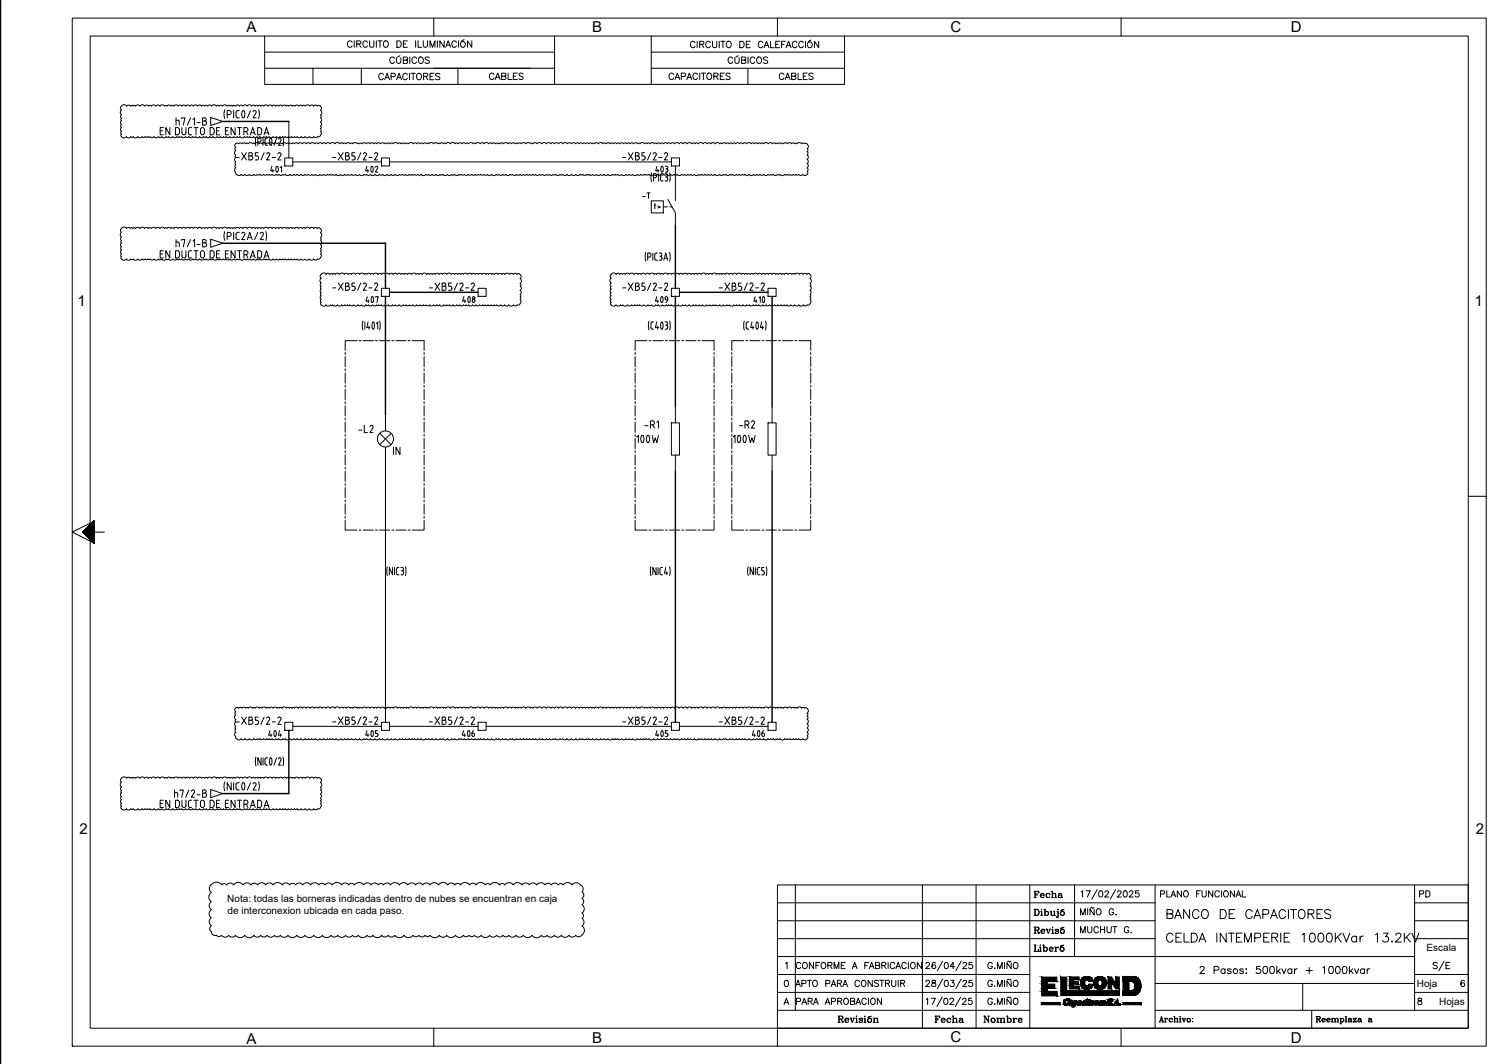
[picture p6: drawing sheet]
<svg xmlns="http://www.w3.org/2000/svg" width="420mm" height="297mm" viewBox="0 0 420 297" stroke-linecap="round" stroke-linejoin="round" font-family="sans-serif">
<defs><g id="words">
<g font-size="6.6">
<text x="73.7" y="50.1">401</text>
<text x="100.5" y="50.1">402</text>
<text x="181.3" y="50.1">403</text>
<text x="100.5" y="86.4">407</text>
<text x="127.4" y="86.4">408</text>
<text x="181.3" y="86.4">409</text>
<text x="209.5" y="86.4">410</text>
</g>
<g font-size="6.2">
<text x="73.4" y="207.4">404</text>
<text x="100.5" y="207.4">405</text>
<text x="127.4" y="207.4">406</text>
<text x="181.3" y="207.4">405</text>
<text x="208.5" y="207.4">406</text>
<text x="399.3" y="272.3">S/E</text>
</g>
<g font-size="5.7">
<text x="325.3" y="257.5">BANCO DE CAPACITORES</text>
<text x="324.9" y="264.2">CELDA INTEMPERIE 1000KVar 13.2KV</text>
</g>
<g font-size="5.3">
<text x="107.9" y="19">CÚBICOS</text>
<text x="99.5" y="122.1">-L2</text>
</g>
<g font-size="4.9">
<text x="104.8" y="23.6">CAPACITORES</text>
<text x="135.8" y="23.3">CABLES</text>
<text x="185.9" y="23.3">CAPACITORES</text>
<text x="217" y="23.3">CABLES</text>
<text x="48.3" y="36">h7/1-B</text>
<text x="179.2" y="120.6">-R1</text>
<text x="205.7" y="120.6">-R2</text>
<text x="112.9" y="128.1" transform="rotate(-90 112.9 128.1)">IN</text>
<text x="48" y="223.7">h7/2-B</text>
<text x="287.9" y="251.9">Fecha</text>
<text x="395.8" y="251.5">PD</text>
<text x="287.9" y="261.8">Revisó</text>
<text x="300.9" y="261.8">MUCHUT G.</text>
<text x="287.9" y="266.7">Liberó</text>
<text x="260.4" y="286.8">Fecha</text>
<text x="274.1" y="286.8">Nombre</text>
</g>
<g font-size="4.4">
<text x="178.9" y="56.4">-T</text>
<text x="185.6" y="59.6" transform="rotate(-90 185.6 59.6)">t&gt;</text>
</g>
<g font-size="4.2">
<text x="68.8" y="8.9">A</text>
<text x="165.4" y="8.9">B</text>
<text x="265.5" y="8.9">C</text>
<text x="360.6" y="8.9">D</text>
<text x="21.6" y="85.4">1</text>
<text x="411.9" y="85.4">1</text>
<text x="22.2" y="232.9">2</text>
<text x="412.3" y="232.9">2</text>
<text x="68.8" y="291.3">A</text>
<text x="165.4" y="291.1">B</text>
<text x="265.5" y="290.8">C</text>
<text x="360.6" y="291">D</text>
</g>
<g font-size="2.8">
<text x="63.5" y="251.9">Nota: todas las borneras indicadas dentro de nubes se encuentran en caja</text>
<text x="63.6" y="255.2">de interconexion ubicada en cada paso.</text>
<text x="398.5" y="265.6">Escala</text>
<text x="395.8" y="275.6">Hoja</text>
<text x="402.1" y="280.6">Hojas</text>
</g>
</g></defs>
<!-- layer: FORA3 -->
<path d="M.2 .1v296.9M20.2 5.1h395v287h-395zM121.2 5.1v5M217.2 5.1v5M313.2 5.1v5M410.2 138.6h5M23.2 148.6l3 2.9-6-2.9 6-3v5.9M25.2 146.1v-136h385v276.9h-385v-135.9M26.2 148.6h3M121.2 287v5.1M217.2 287v5.1M313.2 287v5.1" fill="none" stroke="#000" stroke-width=".28"/>
<g fill="#000" stroke="#000" stroke-width=".28">
<path d="M26.2 145.6v5.9l-3-2.9zM26.2 145.6v5.9l-3-2.9zM26.2 145.6v5.9l-3-2.9zM26.2 145.6v5.9l-3-2.9zM26.2 145.6v5.9l-3-2.9z"/>
<path d="M26.2 145.6l-3 3 3 2.9zM26.2 145.6l-3 3 3 2.9z"/>
</g>
<!-- layer: EJES -->
<g fill="none" stroke="#000" stroke-width=".28">
<path d="M217.2 247.1h193v39.9h-193zM217.2 252h105.5M217.2 257.1h105.5M222.2 247.1v35M257.7 247.1v39.9M272.7 247.1v39.9M287.7 247.1v39.9M288.9 253.8h.8a.93 .93 0 0 1 .6 .9 .93 .93 0 0 1-.6 .9h-.8M289.1 253.8v1.8M289.2 253.8v1.8M289.7 253.8a.99 .99 0 0 1 0 1.8M290.7 254.4h.3v1.2"/>
<path d="M290.7 255.6h.6M290.9 253.9h.1zM291 254.4v1.2M291.6 253.8h.4v1.8M291.9 253.8v1.8M292 254.7a.56 .56 0 0 1 .8-.1 .56 .56 0 0 1 0 .8 .56 .56 0 0 1-.8-.1M292.5 254.4l.4 .5-.1 .4-.3 .3M293.4 254.4h.3v.9l.3 .3M293.6 254.4l.1 1.1 .4 .1 .4-.3M294.3 254.4h.3v1.2M294.5 254.4v1.2h.4M295.3 254.4h.3v1.5l-.2 .3-.3-.1 .1-.2v.2"/>
<path d="M295.5 253.9h.1zM295.5 254.4v1.5l-.1 .3M296.4 254.2l.8-.4zM296.7 254.4a.59 .59 0 0 0-.4 .9 .59 .59 0 0 0 1 0 .59 .59 0 0 0-.4-.9 .6 .6 0 0 0-.6 .5 .6 .6 0 0 0 .4 .7M296.9 254.4l.4 .5-.1 .4-.3 .3M300.2 247.1v19.9M301.8 255.4v-1.7l.7 1.7 .7-1.7v1.7M302 249l.4-.3v1.7M303.4 248.7h1.2l-.8 1.7M303.8 253.7v1.7M305.6 253.3l-.3 .3-.4-.3-.3 .3M305.7 253.8v1.6l-1.2-1.6v1.6"/>
<path d="M306.4 253.9l.2-.1a.82 .82 0 0 1 1 .8 .82 .82 0 0 1-1 .7l-.3-.5zM306.5 248.3l-1.5 2.7M307.2 248.8l.2-.1a.91 .91 0 0 1 .7 .9 .91 .91 0 0 1-.7 .8 1.13 1.13 0 0 1-.2-1.6zM308.7 249.1l.3-.4 .5 .1 .2 .2-.3 .6-.8 .8h1.2M311.1 254.1a.65 .65 0 0 0-.7-.4 .65 .65 0 0 0-.6 .6v.5a.63 .63 0 0 0 .7 .6 .63 .63 0 0 0 .6-.6h-.4M311.7 255.3h.1zM311.7 248.3l-1.5 2.7M312.2 249.1l.3-.4 .5 .1 .2 .2-.3 .6-.8 .8h1.2M314 248.8l.3-.1a.91 .91 0 0 1 .6 .9 .91 .91 0 0 1-.6 .8 1.13 1.13 0 0 1-.3-1.6zM315.5 249.1l.3-.4 .5 .1 .2 .2-.2 .6-.9 .8h1.2M318.1 248.7h-.8l-.1 .7a.62 .62 0 0 1 .9 0 .62 .62 0 0 1-.1 .9 .62 .62 0 0 1-.9-.2M322.7 247.1v39.9"/>
<path d="M324.2 249.6l1-.1 .1-.7-1.1-.1v1.7M326 248.7v1.7h1M327.1 250.4l.7-1.7 .7 1.7M327.4 249.8h.8M330.1 248.7v1.7l-1.2-1.7v1.7M330.8 248.9l.2-.1a.82 .82 0 0 1 1 .7 .82 .82 0 0 1-1 .8l-.4-.5zM334.3 249.5h.7M335.4 248.7h-1.1v1.7M335.8 248.7v1.2l.5 .5 .6-.2 .1-1.5M338.8 248.7v1.7l-1.2-1.7v1.7M340.6 249.1a.64 .64 0 0 0-.7-.4 .64 .64 0 0 0-.5 .6v.5a.64 .64 0 0 0 .5 .6 .64 .64 0 0 0 .7-.4M341.2 248.7v1.7"/>
<path d="M342 248.9l.1-.1a.82 .82 0 0 1 1.1 .7 .82 .82 0 0 1-1.1 .8l-.3-.5zM344.9 248.7v1.7l-1.2-1.7v1.7M345.3 250.4l.7-1.7 .6 1.7M345.5 249.8h.9M347 248.7v1.7h1.1M395.2 252h15M395.2 257.1h15M395.2 247.1v35M217.2 267h178M217.2 272.1h70.5M217.2 277h70.5M217.2 262.1h105.5"/>
<path d="M219.3 279.8h.8M219.4 273.8l.2-.1a.91 .91 0 0 1 .7 .8 .91 .91 0 0 1-.7 .9 1.11 1.11 0 0 1-.2-1.6zM219.5 269l.4-.3v1.7M222.3 275.4l.6-1.7 .7 1.7M222.5 279.6l1-.1 .1-.7-1.1-.1v1.7M222.5 274.8h.9M223.7 269.1a.64 .64 0 0 0-.8-.4 .64 .64 0 0 0-.5 .6 .73 .73 0 0 0 .3 1 .73 .73 0 0 0 .9-.1l.1-.2M224 274.6l1-.1 .1-.7-1.1-.1v1.7M224.3 279.8h.8M224.3 268.9l.2-.1a.82 .82 0 0 1 1 .7 .82 .82 0 0 1-1 .8l-.3-.5zM225.5 273.7h1.2M225.8 279.5l1-.1 .1-.4-.4-.3h-.7v1.7"/>
<path d="M226.1 273.7v1.7M226.3 279.5l.6 .9M227.2 273.9l.2-.1a.82 .82 0 0 1 1 .7 .82 .82 0 0 1-1 .8l-.4-.5zM227.3 268.7v1.7l-1.2-1.7v1.7M227.5 279.8h.8M227.9 269.5h.7M229 268.7h-1.1v1.7M229.7 268.8a.82 .82 0 0 1 1 .7 .82 .82 0 0 1-1 .8l-.3-.5zM230.7 274.6l1-.1 .1-.7-1.1-.1v1.7M230.8 279.8h.8M231.3 269.5l1-.1 .1-.4-.4-.3h-.7v1.7M231.8 269.5l.6 .9"/>
<path d="M232.2 275.4l.7-1.7 .6 1.7M232.3 279.6l1-.1 .1-.7-1.1-.1v1.7M232.4 274.8h.9M233 270.4v-1.7l.7 1.7 .6-1.7v1.7M233.9 274.5l1-.1 .1-.6-1.1-.1v1.7M234 279.5l1-.1 .2-.4-.4-.3h-.8v1.7M234.5 274.5l.6 .9M234.6 279.5l.6 .9M235 269.5h.7M235.4 275.4l.7-1.7 .7 1.7M235.7 274.8h.8M235.8 278.9l.2-.1a.82 .82 0 0 1 1 .7 .82 .82 0 0 1-1 .8l-.3-.5z"/>
<path d="M236.1 268.7h-1.1v1.7h1.1M237.6 279.5l1-.1 .2-.4-.5-.3h-.7v1.7l1.1-.1 .1-.5-.5-.3M238.1 270.4l.7-1.7 .6 1.7M238.3 269.8h.9M239.4 279.8h.8M240.1 274.1a.65 .65 0 0 0-.7-.4 .65 .65 0 0 0-.6 .6v.5a.65 .65 0 0 0 .6 .6 .65 .65 0 0 0 .7-.4M240.9 273.8a.82 .82 0 0 1 1.1 .7 .82 .82 0 0 1-1.1 .8l-.3-.5zM241.6 269.5h.7M242 279.1a.64 .64 0 0 0-.7-.4 .64 .64 0 0 0-.5 .6v.5a.64 .64 0 0 0 .5 .6 .64 .64 0 0 0 .7-.4M242.6 278.7v1.7M242.7 268.7h-1.1v1.7M242.8 270.4l.7-1.7 .7 1.7"/>
<path d="M243.1 269.8h.8M243.4 278.9l.1-.1a.82 .82 0 0 1 1 .7 .82 .82 0 0 1-1 .8l-.3-.5zM243.7 273.7v1.7l-1.2-1.7v1.7M244.6 269.5l1-.1 .2-.4-.4-.3h-.8v1.7l1.1-.1 .1-.5-.4-.3M245.4 273.9l-.4-.2-.7 .2 .1 .4 1 .5v.4l-.4 .2-.7-.2M245.8 273.7h1.1M246.3 278.7v1.7l-1.2-1.7v1.7M246.3 269.5l1.1-.1v-.6l-1.1-.1v1.7M246.3 273.7v1.7M246.9 269.5l.6 .9M247.4 274.5l.9-.1 .1-.6-1-.1v1.7M247.9 274.5l.6 .9"/>
<path d="M248.1 268.7v1.7M249.1 273.7v1.2l.5 .5 .6-.2 .1-1.5M249.9 269.1a.64 .64 0 0 0-.7-.4 .64 .64 0 0 0-.5 .6v.5a.64 .64 0 0 0 .5 .6 .64 .64 0 0 0 .7-.4M250.3 270.4l.6-1.7 .7 1.7M250.5 269.8h.9M250.9 273.7v1.7M251.6 274.5l1-.1 .1-.6-1.1-.1v1.7M252.2 274.5l.6 .9M253.2 269.1a.64 .64 0 0 0-.7-.4 .64 .64 0 0 0-.6 .6v.5a.64 .64 0 0 0 .6 .6 .64 .64 0 0 0 .7-.4M253.8 268.7v1.7M254.5 268.9l.2-.1a.82 .82 0 0 1 1 .7 .82 .82 0 0 1-1 .8l-.4-.5zM257.4 268.7v1.7l-1.1-1.7v1.7"/>
<path d="M258.7 274.1l.3-.4h.4l.3 .3-.3 .6-.8 .8h1.2M258.7 269.1l.3-.4h.4l.3 .3-.3 .6-.8 .8h1.2M258.7 279l.4-.3v1.7M260.1 278.7h1.2l-.8 1.7M260.4 273.8v.5l.8 .2 .2 .3a.58 .58 0 0 1-.6 .7 .58 .58 0 0 1-.5-.7l1-.7v-.3zM261.3 268.9v-.1a.86 .86 0 0 0-1.1 .6 .86 .86 0 0 0 .6 1 .54 .54 0 0 0 .6-.5 .54 .54 0 0 0-.5-.6 .54 .54 0 0 0-.5 .5M263.2 278.3l-1.5 2.7M263.3 273.3l-1.4 2.7M263.3 268.3l-1.4 2.7M263.9 278.8l.2-.1a.9 .9 0 0 1 .7 .8 .9 .9 0 0 1-.7 .9 1.11 1.11 0 0 1-.2-1.6zM264 273.8l.3-.1a.91 .91 0 0 1 .6 .8 .91 .91 0 0 1-.6 .9 1.13 1.13 0 0 1-.3-1.6zM264 268.8l.3-.1a.9 .9 0 0 1 .6 .8 .9 .9 0 0 1-.6 .9 1.12 1.12 0 0 1-.3-1.6z"/>
<path d="M265.4 279.1l.3-.4h.4l.3 .3-.3 .6-.8 .8h1.2M265.6 273.7h.9l-.5 .6a.59 .59 0 0 1 .5 1 .59 .59 0 0 1-1.1-.2M266.7 269.8h-1.3l.9-1.1v1.7M268.4 278.3l-1.5 2.7M268.5 273.3l-1.5 2.7M268.5 268.3l-1.5 2.7M268.9 279.1l.3-.4h.4l.3 .3-.3 .6-.8 .8h1.2M269 274.1l.3-.4 .6 .1 .1 .2-.2 .6-.9 .8h1.2M269 269.1l.3-.4h.4l.3 .3-.2 .6-.9 .8h1.2M271.5 278.7h-.9v.7a.62 .62 0 0 1 .9 0 .62 .62 0 0 1-.1 .9 .62 .62 0 0 1-.9-.2M271.6 273.7h-.8l-.1 .7a.62 .62 0 0 1 .9 0 .62 .62 0 0 1-.1 .9 .62 .62 0 0 1-.9-.2M271.6 268.7h-.8l-.1 .7a.62 .62 0 0 1 .9 0 .62 .62 0 0 1-.1 .9 .62 .62 0 0 1-.9-.2"/>
<path d="M277.2 279.1a.64 .64 0 0 0-.7-.4 .64 .64 0 0 0-.5 .6 .73 .73 0 0 0 .2 1 .73 .73 0 0 0 .9-.1l.1-.4h-.4M277.2 274.1a.64 .64 0 0 0-.7-.4 .64 .64 0 0 0-.5 .6v.5a.63 .63 0 0 0 .6 .6 .63 .63 0 0 0 .6-.6h-.4M277.2 269.1a.64 .64 0 0 0-.7-.4 .64 .64 0 0 0-.5 .6 .73 .73 0 0 0 .2 1 .73 .73 0 0 0 .9-.1l.1-.4h-.4M277.8 270.3h.2zM277.9 275.3v.1zM278.6 275.4v-1.7l.7 1.7 .7-1.7v1.7M278.6 270.4v-1.7l.7 1.7 .7-1.7v1.7M280.6 268.7v1.7M280.6 273.7v1.7M280.6 278.7v1.7M282.4 278.3l-.3 .3-.4-.3-.3 .3M282.4 273.3l-.3 .3-.4-.3-.3 .3"/>
<path d="M282.4 268.3l-.3 .3-.4-.3-.3 .3M282.5 278.8v1.6l-1.2-1.6v1.6M282.5 273.8v1.6l-1.2-1.6v1.6M282.5 268.8v1.6l-1.2-1.6v1.6M283.2 278.9a.77 .77 0 0 1 1.2 .6 .77 .77 0 0 1-1.2 .7l-.1-.4zM283.2 273.9l.2-.1a.82 .82 0 0 1 1 .7 .82 .82 0 0 1-1 .8l-.3-.5zM283.2 268.9l.2-.1a.82 .82 0 0 1 1 .7 .82 .82 0 0 1-1 .8l-.3-.5zM322.7 274.5h72.5M335.3 270.3l.4-.5h.3l.4 .4-.3 .6-.9 1h1.3M339.2 270.8l1.1-.1 .2-.2-.1-.5-1.2-.2v2M342.2 270.7a.64 .64 0 0 0-.9 0 .64 .64 0 0 0 0 .9 .64 .64 0 0 0 .9-.1M342.2 270.5v1.3"/>
<path d="M343.9 270.7l-.3-.2-.6 .1v.3l.8 .3 .1 .3-.3 .3-.7-.3M347.4 270.7l-.4-.2-.6 .1v.3l.9 .3 .1 .3-.4 .3-.7-.3M348 270.6h.2zM348.1 271.6v.2zM352 269.8h-.9l-.1 .9a.71 .71 0 0 1 1.1-.1 .71 .71 0 0 1-.2 1.1 .71 .71 0 0 1-1-.3M353.1 269.9a.65 .65 0 0 1 .9 .3l.1 .5a.85 .85 0 0 1-.7 1.1 1.28 1.28 0 0 1-.3-1.9zM355 269.9a.65 .65 0 0 1 .9 .3l.1 .5a.86 .86 0 0 1-.7 1.1 1.28 1.28 0 0 1-.3-1.9zM356.7 269.8v2M357.1 271l.6 .8M357.6 270.5l-.9 .9M358.1 270.5l.6 1.3 .6-1.3M360.9 270.7a.64 .64 0 0 0-1 0 .64 .64 0 0 0 0 .9 .64 .64 0 0 0 1-.1"/>
<path d="M360.9 270.5v1.3M361.6 270.5v1.3M362.4 270.5a.64 .64 0 0 0-.8 .5M363.9 274.5v7.6M364.9 270.9h1.7M365.7 270.1v1.7M369.5 270.2l.5-.4v2M371.5 269.9a.65 .65 0 0 1 .9 .3l.1 .5a.86 .86 0 0 1-.8 1.1 1.28 1.28 0 0 1-.2-1.9zM373.4 269.9a.65 .65 0 0 1 .9 .3l.1 .5a.86 .86 0 0 1-.8 1.1 1.28 1.28 0 0 1-.2-1.9zM375.3 269.9a.65 .65 0 0 1 .9 .3l.1 .5a.86 .86 0 0 1-.8 1.1 1.28 1.28 0 0 1-.2-1.9zM377 269.8v2M377.4 271l.6 .8"/>
<path d="M377.9 270.5l-.9 .9M378.4 270.5l.6 1.3 .6-1.3M381.2 270.7a.64 .64 0 0 0-1 0 .64 .64 0 0 0 0 .9 .64 .64 0 0 0 1-.1M381.2 270.5v1.3M381.9 270.5v1.3M382.7 270.5a.64 .64 0 0 0-.8 .5M395.2 272.1h15M395.2 277h15M395.2 262.1h15M396.2 278.8v.5l.8 .2 .2 .3a.57 .57 0 0 1-.6 .6 .57 .57 0 0 1-.5-.7l1-.6v-.3zM409.1 273.9l-.1-.1a.86 .86 0 0 0-1 .6 .86 .86 0 0 0 .6 1 .55 .55 0 0 0 .6-.5 .55 .55 0 0 0-.5-.6 .55 .55 0 0 0-.6 .5M217.2 282.1h70.5"/>
<path d="M219 280.4l.7-1.7 .6 1.7M224 280.4l.7-1.7 .7 1.7M227.3 280.4l.6-1.7 .7 1.7M230.5 280.4l.7-1.7 .6 1.7M234.1 283.7h1l.4 .3-.1 .4-1 .1M234.1 285.4h.6M234.3 283.7v1.7M234.4 283.7v1.7M234.9 284.5l.5 .8h.2M235 284.6l.4 .8 .2-.2M235.1 283.7l.3 .3-.3 .5M236.1 284.8h1a.59 .59 0 0 0-.8-.4 .59 .59 0 0 0-.3 .8 .59 .59 0 0 0 .9 .1l.2-.1"/>
<path d="M236.5 284.3l-.4 .5 .1 .4 .3 .2M236.9 284.3l.1 .5M237.4 284.3h.5M237.6 284.3l.5 1.1 .5-1.1M237.7 284.3l.4 1M238.3 284.3h.5M239 284.3h.4v1.1M239 285.4h.6M239.1 280.4l.7-1.7 .6 1.7M239.2 283.8h.2zM239.3 284.3v1.1M240 284.5l.9 .5-.2 .4-.5-.1-.2-.2v.3l.1-.1"/>
<path d="M240.8 284.4l.1-.1v.3l-.1-.3h-.5l-.3 .3 .9 .5M241.4 284.3h.3v1.1M241.4 285.4h.5M241.6 283.7v.1zM241.6 284.3v1.1M242.5 284l.9-.3zM242.8 284.3a.59 .59 0 0 0-.4 .9 .59 .59 0 0 0 1 0 .59 .59 0 0 0-.4-.9 .6 .6 0 0 0-.6 .5 .6 .6 0 0 0 .4 .6M243 284.3l.4 .5v.4l-.4 .2M243.9 285.4h.6M243.9 284.3h.4v1.1M244.2 284.3v1.1M244.3 284.5l.4-.2h.4l.1 1.1"/>
<path d="M244.8 284.3l.3 .2v.9M244.8 285.4h.6M277.9 280.3v.1zM278.6 280.4v-1.7l.7 1.7 .7-1.7v1.7M322.7 282.1h87.5M323.8 285.3h.5M324 285.3l.5-1.5 .5 1.5M324.1 284.9h.6M324.5 284l.4 1.3M324.7 285.3h.4M325.3 285.3h.5M325.3 284.3h.3v1"/>
<path d="M325.5 284.3v1M326.2 284.4v.1v-.2l-.4 .1-.2 .3M327 284.3l-.3 .4 .3 .6M327.5 284.5v.1a.5 .5 0 0 0-.7-.1 .5 .5 0 0 0 0 .7 .5 .5 0 0 0 .7-.1M327.9 285.3h.5M327.9 283.8h.3v1.5M328.1 283.8v1.5M328.2 284.5l.3-.2 .4 .1 .1 .9M328.7 284.3l.2 .2v.8M328.7 285.3h.5M329.5 284.3h.3v1M329.5 285.3h.5"/>
<path d="M329.7 283.8v.1zM329.7 284.3v1M330.2 284.3h.4M330.3 284.3l.5 1 .4-1M330.4 284.3l.4 .9M330.9 284.3h.4M332 284.3a.51 .51 0 0 0-.3 .8 .51 .51 0 0 0 .8 0 .51 .51 0 0 0-.3-.8 .52 .52 0 0 0-.5 .4 .52 .52 0 0 0 .3 .6M332.2 284.3l.3 .4-.3 .6M333.2 284.3v.1zM333.2 285.2v.1zM366.4 282.1v4.9M367.6 283.8h.9l.4 .3-.2 .3-.8 .1"/>
<path d="M367.6 285.3h.5M367.9 283.8v1.5M368.3 284.5l.5 .7h.1M368.4 284.6l.2 .6 .3 .1v-.2M368.5 283.8l.3 .3-.3 .4M369.4 284.7h.8a.5 .5 0 0 0-.7-.3 .5 .5 0 0 0-.2 .7 .5 .5 0 0 0 .8 .1l.1-.1M369.7 284.3l-.3 .4 .3 .6M370.1 284.4v.3M370.7 284.7h.9a.51 .51 0 0 0-.7-.3 .51 .51 0 0 0-.2 .7 .51 .51 0 0 0 .7 .1l.2-.1M371.1 284.3l-.4 .4 .4 .6M371.4 284.4l.1 .3M371.9 285.3h.5"/>
<path d="M371.9 284.3h.3v1M372.1 284.3v1M372.2 284.5l.4-.2 .3 .1 .1 .9M372.7 284.3l.2 .2v.8M372.7 285.3h.5M373 284.5l.4-.2 .3 .1 .1 .9M373.5 284.3l.2 .2v.8M373.5 285.3h.5M374.3 284.3h.3v1.5M374.3 285.8h.5M374.5 284.3v1.5M374.6 284.5a.48 .48 0 0 1 .7-.1 .48 .48 0 0 1 0 .8 .48 .48 0 0 1-.7-.1"/>
<path d="M375 284.3l.4 .4-.4 .6M375.8 283.8h.3v1.5M375.8 285.3h.5M376 283.8v1.5M376.8 284.4l.1-.1 .5 .1 .2 .9M376.9 284.7l-.2 .2 .2 .4M377.4 284.4v.7l.3 .2M377.4 284.6l-.8 .3 .3 .4 .5-.2M378.1 284.3v.3v-.3h.8l-.8 1M378.9 284.3l-.8 1h.8v-.3v.3M379.5 284.4l.1-.1 .5 .1 .3 .9M379.6 284.7l-.2 .2 .2 .4"/>
<path d="M380.1 284.4v.7l.3 .2M380.1 284.6l-.7 .3 .2 .4 .5-.2M382.4 284.4l.2-.1 .5 .1 .2 .9M382.6 284.7l-.2 .2 .2 .4M383.1 284.4v.7l.3 .2M383.1 284.6l-.8 .3 .3 .4 .5-.2"/>
<circle cx="345.1" cy="271.1" r=".66"/>
</g>
<g fill="#000" stroke="#000" stroke-width=".28">
<path d="M299.1 279.5h.2zM299.4 279.5h.3zM299.9 279.5h.5zM301.6 279.5h.1zM301.8 279.5h.3zM303.4 276.2h.4zM303.4 279.5h.4zM306 279.5h.4zM306.6 279.5h.1zM306.6 279.8h.1zM306.9 276.1h.8zM298.7 280.6h.2z"/>
<path d="M299.2 280.6h.2zM300.1 280.6h.2zM301.2 280.6h.1zM301.6 280.6h.2zM303.4 280.6h.2zM305.1 280.5h.2zM307.4 280.4h.2zM311.4 280.2l-.1 .1z"/>
<path d="M291 274l1.6 .7v-.7zM291 274l1.6 .7h-1.6z"/>
<path d="M291 276l1.6 .8v-.8zM291 276l1.6 .8h-1.6z"/>
<path d="M291 274.7l3.7 1.3v-1.3zM291 274.7l3.7 1.3h-3.7z"/>
<path d="M291 272.8l4.2 1.2v-1.2zM291 272.8l4.2 1.2h-4.2z"/>
<path d="M291 276.8l4.3 1.2v-1.2zM291 276.8l4.3 1.2h-4.3z"/>
<path d="M290.9 279.9l5.3 .6v-.6zM290.9 279.9l5.3 .6h-5.3z"/>
<path d="M297.1 279.9h.4zM297.1 279.9h.4z"/>
<path d="M297.1 279.9l.4 .1zM297.1 279.9l.4 .1z"/>
<path d="M297.1 280h.4zM297.1 280h.4z"/>
<path d="M297.1 280h.4zM297.1 280h.4z"/>
<path d="M297.1 279.8h.4zM297.1 279.8h.4z"/>
<path d="M297.1 279.8l.4 .1zM297.1 279.8l.4 .1z"/>
<path d="M297.1 279.9h.4zM297.1 279.9h.4z"/>
<path d="M297.1 279.8h.4zM297.1 279.8h.4z"/>
<path d="M297.1 279.8h.4zM297.1 279.8h.4z"/>
<path d="M297.2 279.7h.4zM297.2 279.7h.4z"/>
<path d="M297.2 279.7h.4zM297.2 279.7l.3 .1z"/>
<path d="M297.2 279.6h.4zM297.2 279.6l.4 .1z"/>
<path d="M297.2 279.6h.4zM297.2 279.6h.4z"/>
<path d="M297.2 279.6h.4zM297.2 279.6h.4z"/>
<path d="M297.2 279.5h.4zM297.2 279.5l.4 .1z"/>
<path d="M297.3 279.5h.3zM297.3 279.5h.3z"/>
<path d="M297.3 279.5h.4zM297.3 279.5h.3z"/>
<path d="M297.3 279.4h.4zM297.3 279.4l.4 .1z"/>
<path d="M297.3 279.4h.4zM297.3 279.4h.4z"/>
<path d="M297.3 279.4h.4zM297.3 279.4h.4z"/>
<path d="M297.3 279.3h.4zM297.3 279.3l.4 .1z"/>
<path d="M297.4 279.3h.3zM297.4 279.3h.3z"/>
<path d="M297.4 279.3h.4zM297.4 279.3h.3z"/>
<path d="M297.4 279.2h.4zM297.4 279.2l.4 .1z"/>
<path d="M297.5 279.2h.3zM297.5 279.2h.3z"/>
<path d="M297.5 279.2h.4zM297.5 279.2h.3z"/>
<path d="M297.6 279.1h.3zM297.5 279.2h.4z"/>
<path d="M297.6 279.1h.3zM297.6 279.1h.3z"/>
<path d="M297.6 279.1h.3zM297.6 279.1h.3z"/>
<path d="M297.6 279.1h.4zM297.6 279.1h.3z"/>
<path d="M296.3 272.8l1.7 3.8v-3.8zM296.3 272.8l1.7 3.8h-1.7z"/>
<path d="M297.7 279.1h.3zM297.6 279.1h.4z"/>
<path d="M297.7 279.1h.3zM297.7 279.1h.3z"/>
<path d="M297.7 279h.4zM297.7 279.1h.3z"/>
<path d="M297.8 279h.3zM297.7 279h.4z"/>
<path d="M298 278.9l.3 .1zM298 279h.3z"/>
<path d="M298 279h.4zM297.9 279h.5z"/>
<path d="M297.9 279h.6zM297.9 279h.6z"/>
<path d="M297.9 279h.6zM297.8 279h.7z"/>
<path d="M298.5 279.2h.1zM298.5 279.2l.1 .1z"/>
<path d="M298.5 279.2h.1zM298.5 279.2h.1z"/>
<path d="M298.4 279.1l.2 .1zM298.4 279.1l.2 .1z"/>
<path d="M298.5 279.2h.1zM298.5 279.2h.1z"/>
<path d="M298.4 279.1h.3zM298.4 279.1h.3z"/>
<path d="M298.4 279.1h.3zM298.4 279.1h.3z"/>
<path d="M298.4 279.1h.3zM298.4 279.1h.2z"/>
<path d="M298.2 279h.5zM298.2 279h.5z"/>
<path d="M298.3 279l.4 .1zM298.3 279l.4 .1z"/>
<path d="M298.3 279.1h.4zM298.3 279.1h.4z"/>
<path d="M297.8 279h.9zM297.8 279h.9z"/>
<path d="M297.8 279h.9zM297.8 279h.9z"/>
<path d="M298.7 280h.3zM298.7 280h.3z"/>
<path d="M298.7 279.9h.3zM298.7 279.9l.3 .1z"/>
<path d="M298.7 279.9h.3zM298.7 279.9h.3z"/>
<path d="M298.7 279.9h.3zM298.7 279.9h.3z"/>
<path d="M298.8 279.8h.2zM298.8 279.8l.2 .1z"/>
<path d="M298.8 279.8h.3zM298.8 279.8h.2z"/>
<path d="M298.8 279.7h.3zM298.8 279.7l.3 .1z"/>
<path d="M298.9 279.7h.2zM298.9 279.7h.2z"/>
<path d="M298.9 279.7h.2zM298.9 279.7h.2z"/>
<path d="M298.9 279.6h.2zM298.9 279.6l.2 .1z"/>
<path d="M298.9 279.6h.2zM298.9 279.6h.2z"/>
<path d="M299 279.6h.2zM299 279.6h.1z"/>
<path d="M299 279.6h.2zM299 279.6h.2z"/>
<path d="M299 279.6h.2zM299 279.6h.2z"/>
<path d="M299 279.5h.2zM299 279.6h.2z"/>
<path d="M299.1 279.5h.2zM299.1 279.5h.2z"/>
<path d="M299.1 279.5h.2zM299.1 279.5h.2z"/>
<path d="M299.1 279.5h.3zM299.1 279.5h.3z"/>
<path d="M299.1 279.5h.3zM299 279.5h.4z"/>
<path d="M299.3 280h.3zM299.3 280l.3 .1z"/>
<path d="M299.3 279.9h.3zM299.3 279.9l.3 .1z"/>
<path d="M299.3 279.9h.3zM299.3 279.9h.3z"/>
<path d="M299.3 279.8h.3zM299.3 279.8l.3 .1z"/>
<path d="M299.3 279.8h.3zM299.3 279.8h.3z"/>
<path d="M299.3 279.7h.3zM299.3 279.7l.3 .1z"/>
<path d="M299.3 279.7h.4zM299.3 279.7h.4z"/>
<path d="M299.3 279.7h.4zM299.3 279.7h.3z"/>
<path d="M299.3 279.7h.4zM299.3 279.7h.4z"/>
<path d="M299.3 279.7h.4zM299.3 279.7h.4z"/>
<path d="M299.4 279.5l.3 .2v-.2zM299.4 279.5l.3 .2h-.3z"/>
<path d="M298.8 273.5l1.1 .5v-.5zM298.8 273.5l1.1 .5h-1.1z"/>
<path d="M298.8 274.8l1.1 .5v-.5zM298.8 274.8l1.1 .5h-1.1z"/>
<path d="M300 279.8h.3zM300 279.8h.3z"/>
<path d="M300 279.8l.1 .6 .2-.6zM300 279.8l.1 .6h-.3z"/>
<path d="M300 279.7l.3 .1zM300 279.7l.3 .1z"/>
<path d="M300 279.8h.3zM300 279.8h.3z"/>
<path d="M300 279.7h.3zM300 279.7h.3z"/>
<path d="M300 279.6h.3zM300 279.6h.3z"/>
<path d="M300 279.6h.3zM300 279.6h.3z"/>
<path d="M300 279.6h.3zM300 279.6l.3 .1z"/>
<path d="M300 279.6h.3zM300 279.6h.3z"/>
<path d="M300 279.6h.3zM300 279.6h.3z"/>
<path d="M300 279.7h.3zM300 279.7h.3z"/>
<path d="M299.9 279.5h.5zM299.9 279.5l.4 .1z"/>
<path d="M300 279.7h.4zM300 279.7h.3z"/>
<path d="M300 279.7h.4zM300 279.7h.4z"/>
<path d="M300 279.7h.4zM300 279.7h.4z"/>
<path d="M300 279.7h.4zM300 279.7h.4z"/>
<path d="M300.6 279.5h.2zM300.5 279.5h.3z"/>
<path d="M300.5 279.5h.3zM300.5 279.5h.3z"/>
<path d="M300.5 279.5h.3zM300.5 279.5h.3z"/>
<path d="M300.5 279.5h.3zM300.5 279.5h.3z"/>
<path d="M300.5 279.5l.3 .1zM300.4 279.6h.4z"/>
<path d="M300.4 279.6h.5zM300.4 279.6h.5z"/>
<path d="M300.4 279.6h.5zM300.4 279.6h.5z"/>
<path d="M300.4 279.6h.5zM300.4 279.6h.5z"/>
<path d="M300.4 279.6h.5zM300.4 279.6h.5z"/>
<path d="M300.6 280h.3zM300.6 280h.3z"/>
<path d="M300.6 280h.3zM300.6 280h.3z"/>
<path d="M300.4 279.6h.5zM300.4 279.6h.5z"/>
<path d="M300.5 279.6l.4 .1zM300.5 279.6l.4 .1z"/>
<path d="M300.5 279.7h.4zM300.5 279.7h.4z"/>
<path d="M300.6 279.9l.3 .1zM300.6 279.9l.3 .1z"/>
<path d="M300.6 280h.3zM300.6 280h.3z"/>
<path d="M300.6 279.9h.3zM300.6 279.9h.3z"/>
<path d="M300.6 279.9h.3zM300.6 279.9h.3z"/>
<path d="M300.6 279.7h.3zM300.6 279.7h.3z"/>
<path d="M300.6 279.7h.3zM300.6 279.7h.3z"/>
<path d="M300.6 279.7h.3zM300.6 279.7h.3z"/>
<path d="M300.6 279.7h.3zM300.6 279.7h.3z"/>
<path d="M300.6 279.7h.3zM300.6 279.7h.3z"/>
<path d="M300.6 279.7l.3 .1zM300.6 279.7l.3 .1z"/>
<path d="M300.6 279.8h.3zM300.6 279.8h.3z"/>
<path d="M300.6 279.8h.3zM300.6 279.8h.3z"/>
<path d="M300.6 279.8h.3zM300.6 279.8h.3z"/>
<path d="M300.6 279.8h.3zM300.6 279.8h.3z"/>
<path d="M300.6 279.8l.3 .1zM300.6 279.8l.3 .1z"/>
<path d="M300.6 279.9h.3zM300.6 279.9h.3z"/>
<path d="M298.8 274l2.4 .8v-.8zM298.8 274l2.4 .8h-2.4z"/>
<path d="M301.1 280h.3zM301.1 280h.3z"/>
<path d="M301.1 279.9h.3zM301.1 279.9h.3z"/>
<path d="M301.1 279.9h.3zM301.1 279.9l.3 .1z"/>
<path d="M301.1 279.9h.3zM301.1 279.9h.3z"/>
<path d="M301.2 279.8h.2zM301.2 279.8l.2 .1z"/>
<path d="M301.2 279.8h.3zM301.2 279.8h.2z"/>
<path d="M298.8 272.7l2.7 .8v-.8zM298.8 272.7l2.7 .8h-2.7z"/>
<path d="M301.2 279.7h.3zM301.2 279.7l.3 .1z"/>
<path d="M301.3 279.7h.2zM301.3 279.7h.2z"/>
<path d="M301.3 279.7h.2zM301.3 279.7h.2z"/>
<path d="M298.8 275.3l2.7 .8v-.8zM298.8 275.3l2.7 .8h-2.7z"/>
<path d="M301.3 279.6h.3zM301.3 279.6l.2 .1z"/>
<path d="M301.3 279.6h.3zM301.3 279.6h.3z"/>
<path d="M301.4 279.6h.2zM301.3 279.6h.3z"/>
<path d="M301.4 279.6h.2zM301.4 279.6h.2z"/>
<path d="M301.4 279.6h.2zM301.4 279.6h.2z"/>
<path d="M301.4 279.5h.2zM301.4 279.5l.2 .1z"/>
<path d="M301.6 279.5h.1zM301.5 279.5h.2z"/>
<path d="M301.5 279.5h.3zM301.5 279.5h.3z"/>
<path d="M301.5 279.5h.3zM301.4 279.5h.4z"/>
<path d="M301.4 279.5h.4zM301.4 279.5h.4z"/>
<path d="M301.7 280h.3zM301.7 280l.3 .1z"/>
<path d="M301.7 279.9h.3zM301.7 279.9l.3 .1z"/>
<path d="M301.7 279.9h.3zM301.7 279.9h.3z"/>
<path d="M301.7 279.8h.3zM301.7 279.8l.3 .1z"/>
<path d="M301.7 279.8h.3zM301.7 279.8h.3z"/>
<path d="M301.8 279.7h.2zM301.8 279.7l.2 .1z"/>
<path d="M301.8 279.7h.2zM301.8 279.7h.2z"/>
<path d="M301.8 279.7h.3zM301.8 279.7h.3z"/>
<path d="M301.8 279.7h.3zM301.8 279.7h.2z"/>
<path d="M301.8 279.7h.3zM301.8 279.7h.3z"/>
<path d="M301.8 279.5l.3 .2v-.2zM301.8 279.5l.3 .2h-.3z"/>
<path d="M302.3 280h.3zM302.3 280h.3z"/>
<path d="M302.3 279.9l.3 .1zM302.3 279.9l.3 .1z"/>
<path d="M302.3 280h.3zM302.3 280h.3z"/>
<path d="M302.3 280h.3zM302.3 280h.3z"/>
<path d="M302.3 279.9h.3zM302.3 279.9h.3z"/>
<path d="M302.3 279.9h.3zM302.3 279.9h.3z"/>
<path d="M302.4 279.8h.2zM302.4 279.8l.2 .1z"/>
<path d="M302.4 279.8h.2zM302.4 279.8h.2z"/>
<path d="M302.4 279.8h.2zM302.4 279.8h.2z"/>
<path d="M302.4 279.7l.3 .1zM302.4 279.7l.3 .1z"/>
<path d="M302.4 279.8h.3zM302.4 279.8h.2z"/>
<path d="M302.4 279.7h.3zM302.4 279.7h.3z"/>
<path d="M302.5 279.7h.2zM302.5 279.7h.2z"/>
<path d="M302.5 279.7h.2zM302.5 279.7h.2z"/>
<path d="M302.5 279.7h.2zM302.5 279.7h.2z"/>
<path d="M302.5 279.7h.2zM302.5 279.7h.2z"/>
<path d="M302.5 279.6h.2zM302.5 279.6l.2 .1z"/>
<path d="M302.6 279.6h.1zM302.6 279.6h.1z"/>
<path d="M302.6 279.6h.2zM302.6 279.6h.1z"/>
<path d="M302.6 279.6h.2zM302.6 279.6h.2z"/>
<path d="M302.6 279.6h.2zM302.6 279.6h.2z"/>
<path d="M302.7 279.5h.2zM302.7 279.5l.1 .1z"/>
<path d="M302.7 279.5h.2zM302.7 279.5h.2z"/>
<path d="M302.7 279.5h.3zM302.7 279.5h.2z"/>
<path d="M301.9 274.2h1.1zM301.9 274.2h1.1z"/>
<path d="M301.9 274.2l1.1 .1zM301.9 274.2l1.1 .1z"/>
<path d="M301.9 274.3l1.1 .1zM301.9 274.3l1.1 .1z"/>
<path d="M301.9 274.4l1.1 .1zM301.9 274.4l1.1 .1z"/>
<path d="M301.9 274.5l1.1 .1zM301.9 274.5l1.1 .1z"/>
<path d="M301.9 274.6h1.1zM301.9 274.6h1.1z"/>
<path d="M301.9 274.6l1.1 .1zM301.9 274.6l1.1 .1z"/>
<path d="M301.9 274.1h1.1zM301.9 274.1l1.1 .1z"/>
<path d="M301.9 274.7l1.1 .1zM301.9 274.7l1.1 .1z"/>
<path d="M301.9 274h1.1zM301.9 274h1.1z"/>
<path d="M301.9 274h1.1zM301.9 274l1.1 .1z"/>
<path d="M301.9 274.8h1.1zM301.9 274.8h1.1z"/>
<path d="M301.9 274.8l1.2 .1zM301.9 274.8l1.2 .1z"/>
<path d="M302.9 279.5h.1zM302.8 279.5h.2z"/>
<path d="M302 273.9h1.1zM302 273.9l1 .1z"/>
<path d="M301.9 274.9l1.2 .1zM301.9 274.9l1.2 .1z"/>
<path d="M302 273.9h1.1zM302 273.9h1.1z"/>
<path d="M302 275h1.1zM302 275h1.1z"/>
<path d="M302 275h1.1zM302 275h1.1z"/>
<path d="M302.8 279.5h.3zM302.8 279.5h.3z"/>
<path d="M302 273.8h1.1zM302 273.8l1.1 .1z"/>
<path d="M302 275l1.2 .1zM302 275l1.2 .1z"/>
<path d="M302.8 279.5h.3zM302.7 279.5h.4z"/>
<path d="M303 279.5h.2zM303 279.5h.2z"/>
<path d="M302 273.7h1.1zM302 273.7l1.1 .1z"/>
<path d="M302 275.1l1.2 .1zM302 275.1l1.2 .1z"/>
<path d="M303 279.5h.2zM303 279.5h.2z"/>
<path d="M303 279.8h.2zM303 279.8h.1z"/>
<path d="M302 273.7h1.2zM302 273.7h1.1z"/>
<path d="M303 279.6h.2zM303 279.6h.2z"/>
<path d="M302.9 279.8h.3zM302.9 279.8h.3z"/>
<path d="M302.9 279.8h.3zM302.9 279.8h.3z"/>
<path d="M302 273.7h1.2zM302 273.7h1.2z"/>
<path d="M303 279.6h.2zM303 279.6h.2z"/>
<path d="M302.9 279.8h.3zM302.9 279.8h.3z"/>
<path d="M302 275.2h1.3zM302 275.2h1.3z"/>
<path d="M303 279.6h.2zM303 279.6h.2z"/>
<path d="M303 279.6h.2zM303 279.6h.2z"/>
<path d="M302.9 279.7h.3zM302.9 279.7h.3z"/>
<path d="M302.9 279.7l.3 .1zM302.9 279.7l.3 .1z"/>
<path d="M302.9 279.8h.3zM302.9 279.8h.3z"/>
<path d="M303 279.6h.2zM303 279.6h.2z"/>
<path d="M303 279.6l.2 .1zM303 279.7h.2z"/>
<path d="M303 279.7h.2zM303 279.7h.2z"/>
<path d="M303 279.7h.2zM303 279.7h.2z"/>
<path d="M302.9 279.7h.3zM302.9 279.7h.3z"/>
<path d="M302.9 279.7h.3zM302.9 279.7h.3z"/>
<path d="M302.9 279.7h.3zM302.9 279.7h.3z"/>
<path d="M302 273.6h1.2zM302 273.6l1.2 .1z"/>
<path d="M302 275.2h1.3zM302 275.2h1.3z"/>
<path d="M302.1 273.6h1.2zM302.1 273.6h1.1z"/>
<path d="M302.1 275.2l1.3 .1zM302.1 275.2l1.3 .1z"/>
<path d="M302.1 273.5h1.2zM302.1 273.5l1.2 .1z"/>
<path d="M302.1 275.3h1.3zM302.1 275.3h1.3z"/>
<path d="M302.1 273.5h1.3zM302.1 273.5h1.2z"/>
<path d="M302.1 273.5h1.3zM302.1 273.5h1.3z"/>
<path d="M302.1 275.3h1.4zM302.1 275.3h1.4z"/>
<path d="M302.1 273.5h1.4zM302.1 273.5h1.3z"/>
<path d="M302.1 275.3h1.5zM302.1 275.3h1.5z"/>
<path d="M302.1 273.5h1.4zM302.1 273.5h1.4z"/>
<path d="M303.5 279.7l.3 .1zM303.5 279.8h.3z"/>
<path d="M303.5 279.8l.1 .5 .2-.5zM303.5 279.8l.1 .5h-.3z"/>
<path d="M303.4 272.7h.6zM303.3 272.7h.7z"/>
<path d="M303.5 279.7h.3zM303.5 279.7h.3z"/>
<path d="M303.5 279.7h.3zM303.5 279.7h.3z"/>
<path d="M303.5 279.7h.3zM303.5 279.7h.3z"/>
<path d="M303.5 279.7h.3zM303.5 279.7h.3z"/>
<path d="M303.5 279.7h.3zM303.5 279.7h.3z"/>
<path d="M303.5 279.6l.3 .1zM303.5 279.6l.3 .1z"/>
<path d="M303.5 279.7h.3zM303.5 279.7h.3z"/>
<path d="M303.5 279.6h.3zM303.5 279.6h.3z"/>
<path d="M303.5 279.6h.3zM303.5 279.6h.3z"/>
<path d="M303.4 279.6h.4zM303.4 279.6h.4z"/>
<path d="M303.5 279.6h.3zM303.5 279.6h.3z"/>
<path d="M303.4 279.5h.4zM303.4 279.5l.4 .1z"/>
<path d="M303.7 279h.2zM303.7 279h.2z"/>
<path d="M303.7 279h.2zM303.7 279h.2z"/>
<path d="M303.7 279.2h.2zM303.7 279.2l.2 .1z"/>
<path d="M303.7 279h.2zM303.7 279h.2z"/>
<path d="M303.7 279.2h.2zM303.7 279.2h.2z"/>
<path d="M303.7 279h.2zM303.7 279h.2z"/>
<path d="M303.7 279.2h.2zM303.7 279.2h.2z"/>
<path d="M303.6 279h.3zM303.6 279h.3z"/>
<path d="M303.6 279h.4zM303.6 279h.4z"/>
<path d="M303.6 279.2h.3zM303.6 279.2h.3z"/>
<path d="M303.6 279.2h.3zM303.6 279.2h.3z"/>
<path d="M303.3 272.7h.7zM303.2 272.7h.8z"/>
<path d="M303.6 279l.4 .1zM303.6 279l.4 .1z"/>
<path d="M303.6 279.1h.4zM303.6 279.1h.4z"/>
<path d="M303.6 279.1h.4zM303.6 279.1h.4z"/>
<path d="M303.6 279.1l.4 .1zM303.6 279.1l.4 .1z"/>
<path d="M303.6 279.2h.4zM303.6 279.2h.4z"/>
<path d="M303.6 279.2h.4zM303.6 279.2h.3z"/>
<path d="M303.6 279.1h.4zM303.6 279.1h.4z"/>
<path d="M303.6 279.1h.4zM303.6 279.1h.4z"/>
<path d="M303.6 279.1h.4zM303.6 279.1h.4z"/>
<path d="M303.3 276.1h.7zM303.3 276.1l.5 .1z"/>
<path d="M303.2 272.7h.9zM303.1 272.7h1z"/>
<path d="M303.1 272.7h1.1zM303.1 272.7h1.1z"/>
<path d="M303.1 276.1h1zM303.1 276.1h.9z"/>
<path d="M303.1 272.7h1.2zM303 272.7h1.3z"/>
<path d="M303.1 276.1h1.1zM303.1 276.1h1z"/>
<path d="M303 272.7l1.4 .1zM302.9 272.8h1.5z"/>
<path d="M303 276.1h1.3zM303 276.1h1.2z"/>
<path d="M302.9 276.1h1.4zM302.9 276.1h1.4z"/>
<path d="M302.9 272.8h1.5zM302.9 272.8h1.5z"/>
<path d="M302.9 272.8h1.6zM302.7 272.8h1.8z"/>
<path d="M302.8 276h1.6zM302.8 276l1.5 .1z"/>
<path d="M302.8 276h1.7zM302.8 276h1.6z"/>
<path d="M304.2 279.6l.1 .7 .2-.7zM304.2 279.6l.1 .7h-.3z"/>
<path d="M302.7 272.8h1.8zM302.7 272.8h1.8z"/>
<path d="M304.2 279.5h.3zM304.2 279.5h.3z"/>
<path d="M304.2 279.5h.3zM304.2 279.5h.3z"/>
<path d="M302.7 272.8l1.9 .1zM302.6 272.9h2z"/>
<path d="M304.3 279.4l.2 .1zM304.2 279.5h.3z"/>
<path d="M304.2 279.5h.3zM304.2 279.5h.3z"/>
<path d="M302.7 276h1.8zM302.7 276h1.8z"/>
<path d="M304.3 279.4h.2zM304.3 279.4h.2z"/>
<path d="M304.3 279.4h.2zM304.3 279.4h.2z"/>
<path d="M304.4 279.4h.1zM304.4 279.4h.1z"/>
<path d="M304.4 279.4h.2zM304.4 279.4h.1z"/>
<path d="M304.4 279.3h.2zM304.4 279.4h.2z"/>
<path d="M302.6 272.9h2zM302.6 272.9h2z"/>
<path d="M302.6 272.9l2.1 .1zM302.5 273h2.2z"/>
<path d="M302.6 275.9h2zM302.6 275.9l1.9 .1z"/>
<path d="M304.1 279.5h.6zM304.1 279.5h.6z"/>
<path d="M304.1 279.5h.6zM304.1 279.5l.5 .1z"/>
<path d="M302.6 275.9h2.1zM302.6 275.9h2z"/>
<path d="M304.2 279.5h.5zM304.1 279.5h.6z"/>
<path d="M304.1 279.5h.6zM304.1 279.5h.6z"/>
<path d="M302.5 273h2.3zM302.5 273h2.3z"/>
<path d="M302.5 275.8h2.3zM302.5 275.8l2.2 .1z"/>
<path d="M302.5 273l2.4 .1zM302.4 273.1h2.5z"/>
<path d="M302.5 275.8h2.3zM302.5 275.8h2.3z"/>
<path d="M302.4 273.1h2.5zM302.4 273.1h2.5z"/>
<path d="M302.4 275.7h2.5zM302.4 275.7l2.4 .1z"/>
<path d="M302.4 273.1l2.5 .1zM302.4 273.1l2.5 .1z"/>
<path d="M302.3 273.2h2.7zM302.3 273.2h2.7z"/>
<path d="M302.3 275.6h2.7zM302.3 275.6l2.6 .1z"/>
<path d="M302.2 273.2l2.8 .1zM302.2 273.2l2.8 .1z"/>
<path d="M302.2 275.6h2.8zM302.2 275.6h2.8z"/>
<path d="M302.2 273.3l2.9 .1zM302.2 273.3l2.9 .1z"/>
<path d="M304.7 280h.3zM304.7 280h.3z"/>
<path d="M304.7 280h.3zM304.7 280h.3z"/>
<path d="M304.7 280h.3zM304.7 280h.3z"/>
<path d="M302.2 275.5h2.8zM302.2 275.5l2.8 .1z"/>
<path d="M304.7 279.9h.4zM304.7 279.9l.3 .1z"/>
<path d="M302.2 273.4h2.9zM302.2 273.4h2.9z"/>
<path d="M302.2 275.5h2.9zM302.2 275.5h2.8z"/>
<path d="M304.7 279.9h.4zM304.7 279.9h.4z"/>
<path d="M304.8 279.9h.3zM304.8 279.9h.3z"/>
<path d="M302.1 273.4l3 .1zM302.1 273.4l3 .1z"/>
<path d="M304.8 279.8h.3zM304.8 279.8l.3 .1z"/>
<path d="M302.1 275.4h3zM302.1 275.4l3 .1z"/>
<path d="M304.8 279.8h.3zM304.8 279.8h.3z"/>
<path d="M303.7 273.5h1.4zM303.7 273.5h1.4z"/>
<path d="M303.8 273.5h1.3zM303.8 273.5h1.3z"/>
<path d="M304.8 279.8h.3zM304.8 279.8h.3z"/>
<path d="M303.9 273.5h1.2zM303.9 273.5h1.2z"/>
<path d="M303.9 273.5l1.2 .1zM303.9 273.5l1.2 .1z"/>
<path d="M302.1 275.3h3zM302.1 275.3l3 .1z"/>
<path d="M304.9 279.7h.2zM304.9 279.7l.2 .1z"/>
<path d="M304 273.6h1.1zM304 273.6h1.1z"/>
<path d="M303.9 275.3h1.2zM303.8 275.3h1.3z"/>
<path d="M303.8 275.3h1.3zM303.8 275.3h1.3z"/>
<path d="M304.9 279.7h.2zM304.9 279.7h.2z"/>
<path d="M304 273.6h1.1zM304 273.6h1.1z"/>
<path d="M303.9 275.3h1.2zM303.9 275.3h1.2z"/>
<path d="M304 273.6h1.2zM304 273.6h1.2z"/>
<path d="M304 275.3h1.1zM303.9 275.3h1.2z"/>
<path d="M304.9 279.7h.2zM304.9 279.7h.2z"/>
<path d="M304.1 273.6l1.1 .1zM304.1 273.6l1.1 .1z"/>
<path d="M304 275.2h1.2zM304 275.2h1.2z"/>
<path d="M304 275.2h1.2zM304 275.2l1.1 .1z"/>
<path d="M304.9 279.7h.3zM304.9 279.7h.2z"/>
<path d="M304.1 273.7h1.1zM304.1 273.7h1.1z"/>
<path d="M304.1 275.2h1.1zM304 275.2h1.2z"/>
<path d="M304.1 273.7h1.1zM304.1 273.7h1.1z"/>
<path d="M304.1 273.7l1.1 .1zM304.1 273.7l1.1 .1z"/>
<path d="M304.1 275.1l1.1 .1zM304.1 275.1l1.1 .1z"/>
<path d="M304.1 275.2h1.1zM304.1 275.2h1.1z"/>
<path d="M305 279.6h.2zM304.9 279.7h.3z"/>
<path d="M304.1 273.8h1.1zM304.1 273.8h1.1z"/>
<path d="M304.1 275.1h1.1zM304.1 275.1h1.1z"/>
<path d="M304.1 275.1h1.1zM304.1 275.1h1.1z"/>
<path d="M305 279.6h.2zM305 279.6h.2z"/>
<path d="M304.2 273.8l1 .1zM304.2 273.8l1 .1z"/>
<path d="M304.2 273.9h1zM304.2 273.9h1z"/>
<path d="M304.2 275h1zM304.2 275l1 .1z"/>
<path d="M305 279.6h.2zM305 279.6h.2z"/>
<path d="M305 279.6h.2zM305 279.6h.2z"/>
<path d="M304.2 273.9h1zM304.2 273.9h1z"/>
<path d="M304.2 273.9l1 .1zM304.2 273.9l1 .1z"/>
<path d="M304.2 275h1zM304.2 275h1z"/>
<path d="M304.2 274.9h1zM304.2 274.9h1z"/>
<path d="M304.2 274.9h1zM304.2 274.9l1 .1z"/>
<path d="M305.1 279.6h.1zM305 279.6h.2z"/>
<path d="M304.2 274.8h1zM304.2 274.8h1z"/>
<path d="M304.2 274.8h1zM304.2 274.8l1 .1z"/>
<path d="M305.1 279.6h.1zM305.1 279.6h.1z"/>
<path d="M305.1 279.5h.2zM305.1 279.5l.1 .1z"/>
<path d="M305.1 279.5h.2zM305.1 279.5h.2z"/>
<path d="M305.3 279.5h.2zM305.3 279.5h.2z"/>
<path d="M305.3 279.5h.2zM305.2 279.5h.3z"/>
<path d="M305.2 279.5h.4zM305.1 279.5h.5z"/>
<path d="M305.1 279.5h.5zM305.1 279.5h.5z"/>
<path d="M305.4 279.5h.2zM305.4 279.5h.2z"/>
<path d="M305.4 279.5l.2 .1zM305.4 279.5l.2 .1z"/>
<path d="M305.4 279.6h.2zM305.4 279.6h.2z"/>
<path d="M305.4 279.6h.3zM305.4 279.6h.3z"/>
<path d="M305.4 279.6h.3zM305.4 279.6h.3z"/>
<path d="M305.4 279.6h.3zM305.4 279.6h.3z"/>
<path d="M305.4 279.6h.3zM305.4 279.6h.3z"/>
<path d="M305.4 279.6l.3 .1zM305.4 279.6l.3 .1z"/>
<path d="M305.4 279.7h.3zM305.4 279.7h.3z"/>
<path d="M305.4 279.7h.3zM305.4 279.7h.3z"/>
<path d="M305.4 280h.3zM305.4 280h.3z"/>
<path d="M305.4 279.7h.3zM305.4 279.7h.3z"/>
<path d="M305.4 279.7h.3zM305.4 279.7h.3z"/>
<path d="M305.4 279.7h.3zM305.4 279.7h.3z"/>
<path d="M305.4 279.7l.3 .1zM305.4 279.7l.3 .1z"/>
<path d="M305.4 279.9h.3zM305.4 279.9h.3z"/>
<path d="M305.4 279.9h.3zM305.4 279.9l.3 .1z"/>
<path d="M305.4 279.8h.3zM305.4 279.8h.3z"/>
<path d="M305.4 279.8h.3zM305.4 279.8h.3z"/>
<path d="M305.4 279.8h.3zM305.4 279.8h.3z"/>
<path d="M305.4 279.8l.3 .1zM305.4 279.8l.3 .1z"/>
<path d="M305.4 279.9h.3zM305.4 279.9h.3z"/>
<path d="M306 279.8h.3zM306 279.8h.3z"/>
<path d="M306 279.8l.2 .3 .1-.3zM306 279.8l.2 .3h-.2z"/>
<path d="M306.1 279.7h.2zM306.1 279.7h.2z"/>
<path d="M306 279.7h.3zM306 279.7l.3 .1z"/>
<path d="M306.1 279.7h.2zM306.1 279.7h.2z"/>
<path d="M306.1 279.7h.2zM306.1 279.7h.2z"/>
<path d="M306.1 279.6l.2 .1zM306.1 279.6l.2 .1z"/>
<path d="M306.1 279.7h.2zM306.1 279.7h.2z"/>
<path d="M306.1 279.7h.2zM306.1 279.7h.2z"/>
<path d="M306 279.6h.3zM306 279.6h.3z"/>
<path d="M306.1 279.6h.2zM306.1 279.6h.2z"/>
<path d="M306 279.6h.3zM306 279.6h.3z"/>
<path d="M306 279.6h.3zM306 279.6h.3z"/>
<path d="M306 279.5h.4zM306 279.5l.3 .1z"/>
<path d="M305.6 274.4l1 .1zM305.6 274.4l1 .1z"/>
<path d="M305.6 274.2h1zM305.6 274.2h1z"/>
<path d="M305.6 274.2l1 .1zM305.6 274.2l1 .1z"/>
<path d="M305.6 274.3h1zM305.6 274.3l1 .1z"/>
<path d="M305.6 274.5l1 .1zM305.6 274.5l1 .1z"/>
<path d="M305.6 274.6h1zM305.6 274.6h1z"/>
<path d="M305.6 274.6l1.1 .1zM305.6 274.6l1.1 .1z"/>
<path d="M305.6 274.1h1.1zM305.6 274.1l1 .1z"/>
<path d="M305.6 274.7l1.1 .1zM305.6 274.7l1.1 .1z"/>
<path d="M305.6 274h1.1zM305.6 274h1.1z"/>
<path d="M305.6 274h1.1zM305.6 274l1.1 .1z"/>
<path d="M305.6 274.8h1.1zM305.6 274.8h1.1z"/>
<path d="M305.6 274.8l1.1 .1zM305.6 274.8l1.1 .1z"/>
<path d="M305.6 273.9h1.1zM305.6 273.9l1.1 .1z"/>
<path d="M305.6 274.9l1.1 .1zM305.6 274.9l1.1 .1z"/>
<path d="M305.6 273.9h1.1zM305.6 273.9h1.1z"/>
<path d="M305.6 275h1.1zM305.6 275h1.1z"/>
<path d="M305.6 273.8h1.1zM305.6 273.8l1.1 .1z"/>
<path d="M305.6 275h1.2zM305.6 275h1.2z"/>
<path d="M306.5 279.8h.2zM306.5 279.8h.2z"/>
<path d="M306.6 279.5h.1zM306.5 279.5h.2z"/>
<path d="M306.5 279.5h.2zM306.5 279.5h.2z"/>
<path d="M306.4 279.7h.3zM306.4 279.7h.3z"/>
<path d="M306.5 279.7l.2 .1zM306.5 279.7l.2 .1z"/>
<path d="M306.5 279.8h.2zM306.5 279.8h.2z"/>
<path d="M305.6 273.8h1.2zM305.6 273.8h1.1z"/>
<path d="M305.6 275l1.2 .1zM305.6 275l1.2 .1z"/>
<path d="M306.5 279.5h.3zM306.5 279.5h.3z"/>
<path d="M306.5 279.5l.3 .1zM306.5 279.5l.3 .1z"/>
<path d="M306.5 279.6h.3zM306.5 279.6h.3z"/>
<path d="M306.5 279.6h.3zM306.5 279.6h.3z"/>
<path d="M306.4 279.6l.4 .1zM306.4 279.6l.4 .1z"/>
<path d="M306.4 279.7h.4zM306.4 279.7h.4z"/>
<path d="M306.4 279.7h.4zM306.4 279.7h.4z"/>
<path d="M306.4 279.7h.4zM306.4 279.7h.4z"/>
<path d="M306.4 279.7h.4zM306.4 279.7h.3z"/>
<path d="M306.5 279.6h.3zM306.5 279.6h.3z"/>
<path d="M306.5 279.6h.3zM306.5 279.6h.3z"/>
<path d="M305.7 273.7h1.1zM305.7 273.7l1.1 .1z"/>
<path d="M305.7 275.1h1.1zM305.7 275.1h1.1z"/>
<path d="M305.7 275.1l1.1 .1zM305.7 275.1l1.1 .1z"/>
<path d="M305.7 273.7h1.1zM305.7 273.7h1.1z"/>
<path d="M305.7 273.7h1.1zM305.7 273.7h1.1z"/>
<path d="M305.7 275.2h1.2zM305.7 275.2h1.2z"/>
<path d="M305.7 273.6h1.2zM305.7 273.6l1.1 .1z"/>
<path d="M305.7 275.2h1.2zM305.7 275.2h1.2z"/>
<path d="M306.9 276.1l.6 .1zM307.1 276.2h.4z"/>
<path d="M305.7 273.6h1.2zM305.7 273.6h1.2z"/>
<path d="M305.7 275.2l1.3 .1zM305.7 275.2l1.3 .1z"/>
<path d="M305.7 273.5h1.3zM305.7 273.5l1.2 .1z"/>
<path d="M305.7 275.3h1.4zM305.7 275.3h1.4z"/>
<path d="M305.7 273.5h1.3zM305.7 273.5h1.3z"/>
<path d="M305.7 273.5h1.4zM305.7 273.5h1.3z"/>
<path d="M305.7 275.3h1.4zM305.7 275.3h1.4z"/>
<path d="M305.8 273.5h1.3zM305.7 273.5h1.4z"/>
<path d="M305.7 275.3h1.5zM305.7 275.3h1.5z"/>
<path d="M306.9 280h.2zM306.9 280h.2z"/>
<path d="M306.9 279.9h.3zM306.9 279.9l.2 .1z"/>
<path d="M306.9 279.9h.3zM306.9 279.9h.3z"/>
<path d="M306.9 279.9h.3zM306.9 279.9h.3z"/>
<path d="M306.9 279.9h.3zM306.9 279.9h.3z"/>
<path d="M306.9 279.9h.3zM306.9 279.9h.3z"/>
<path d="M307 279.8h.2zM307 279.8l.2 .1z"/>
<path d="M307 279.8h.2zM307 279.8h.2z"/>
<path d="M307 279.7h.3zM307 279.8h.2z"/>
<path d="M307 279.7h.3zM307 279.7h.3z"/>
<path d="M307.1 279.7h.2zM307.1 279.7h.2z"/>
<path d="M305.8 273.5h1.5zM305.8 273.5h1.4z"/>
<path d="M307.1 279.7h.2zM307.1 279.7h.2z"/>
<path d="M307.1 279.7h.2zM307.1 279.7h.2z"/>
<path d="M307.1 279.7h.2zM307.1 279.7h.2z"/>
<path d="M307.2 279.6h.1zM307.1 279.7h.2z"/>
<path d="M307.2 279.6h.2zM307.2 279.6h.1z"/>
<path d="M307.2 279.6h.2zM307.2 279.6h.2z"/>
<path d="M307.2 279.6h.2zM307.2 279.6h.2z"/>
<path d="M307.3 279.6h.1zM307.2 279.6h.2z"/>
<path d="M307.3 279.5h.1zM307.3 279.6h.1z"/>
<path d="M307.1 272.7h.6zM306.9 272.7h.8z"/>
<path d="M307.3 280h.2zM307.3 280h.2z"/>
<path d="M307.3 280h.2zM307.3 280h.2z"/>
<path d="M307.3 280h.3zM307.3 280h.2z"/>
<path d="M307.4 280h.2zM307.4 280h.2z"/>
<path d="M307.4 279.9h.2zM307.4 279.9l.2 .1z"/>
<path d="M307.4 279.9h.2zM307.4 279.9h.2z"/>
<path d="M307.5 279.5h.2zM307.4 279.5h.3z"/>
<path d="M307.4 279.9h.3zM307.4 279.9h.3z"/>
<path d="M307.4 279.9h.3zM307.4 279.9h.2z"/>
<path d="M306.9 272.7h1zM306.7 272.7h1.2z"/>
<path d="M307.4 279.5h.3zM307.4 279.5h.3z"/>
<path d="M307.4 279.9h.3zM307.4 279.9h.3z"/>
<path d="M307.4 279.9h.3zM307.4 279.9h.3z"/>
<path d="M307.4 279.9h.3zM307.4 279.9h.3z"/>
<path d="M307.4 279.5h.3zM307.3 279.5h.4z"/>
<path d="M307.5 279.8h.2zM307.5 279.8l.2 .1z"/>
<path d="M307.3 279.5h.5zM307.3 279.5h.5z"/>
<path d="M307.5 279.8h.2zM307.5 279.8h.2z"/>
<path d="M307.3 279.5h.5zM307.3 279.5h.5z"/>
<path d="M307.5 279.8h.3zM307.5 279.8h.2z"/>
<path d="M307.5 279.5l.3 .1zM307.5 279.5l.3 .1z"/>
<path d="M307.5 279.7l.3 .1zM307.5 279.7l.3 .1z"/>
<path d="M307.5 279.8h.3zM307.5 279.8h.3z"/>
<path d="M307.5 279.6h.3zM307.5 279.6h.3z"/>
<path d="M307.5 279.6h.3zM307.5 279.6h.3z"/>
<path d="M307.5 279.6h.3zM307.5 279.6h.3z"/>
<path d="M307.5 279.6h.3zM307.5 279.6h.3z"/>
<path d="M307.5 279.6h.3zM307.5 279.6h.3z"/>
<path d="M307.5 279.6l.3 .1zM307.5 279.6l.3 .1z"/>
<path d="M307.5 279.7h.3zM307.5 279.7h.3z"/>
<path d="M307.5 279.7h.3zM307.5 279.7h.3z"/>
<path d="M307.5 279.7h.3zM307.5 279.7h.3z"/>
<path d="M307.5 279.7h.3zM307.5 279.7h.3z"/>
<path d="M306.7 272.7l1.3 .1zM306.6 272.8h1.4z"/>
<path d="M306.7 276.1h1.2zM306.7 276.1h1z"/>
<path d="M306.6 272.8h1.6zM306.4 272.8h1.8z"/>
<path d="M306.6 276.1h1.4zM306.6 276.1h1.3z"/>
<path d="M306.4 276h1.8zM306.4 276l1.6 .1z"/>
<path d="M306.4 272.8l1.9 .1zM306.3 272.9h2z"/>
<path d="M308 279.6h.2zM308 279.6h.2z"/>
<path d="M308 279.6h.2zM308 279.6h.2z"/>
<path d="M308 279.6h.2zM308 279.6h.2z"/>
<path d="M308 279.6l.2 .1zM308 279.6l.2 .1z"/>
<path d="M308 279.7h.2zM308 279.7h.2z"/>
<path d="M308 279.7h.2zM308 279.7h.2z"/>
<path d="M308 279.7h.2zM308 279.7h.2z"/>
<path d="M308 279.7h.3zM308 279.7h.3z"/>
<path d="M308.1 279.6h.2zM308 279.6h.3z"/>
<path d="M308 279.6h.3zM308 279.6h.2z"/>
<path d="M308 279.7h.3zM308 279.7h.3z"/>
<path d="M308.1 279.5l.2 .1zM308.1 279.5l.2 .1z"/>
<path d="M308 279.7h.3zM308 279.7h.3z"/>
<path d="M308 279.7l.3 .1zM308 279.7l.3 .1z"/>
<path d="M308 279.8h.3zM308 279.8h.3z"/>
<path d="M308.1 279.5h.2zM308.1 279.5h.2z"/>
<path d="M308 279.8h.3zM308 279.8h.3z"/>
<path d="M306.3 272.9l2.2 .1zM306.1 273h2.4z"/>
<path d="M306.3 275.9h2zM306.3 275.9l1.9 .1z"/>
<path d="M308 279.8h.3zM308 279.8h.3z"/>
<path d="M308 279.8h.3zM308 279.8h.3z"/>
<path d="M308 279.8h.4zM308 279.8h.4z"/>
<path d="M308 279.8l.4 .1zM308 279.8l.4 .1z"/>
<path d="M308 279.9h.4zM308 279.9h.4z"/>
<path d="M308 279.9h.4zM308 279.9h.4z"/>
<path d="M308 279.9h.4zM308 279.9h.4z"/>
<path d="M308.2 279.5h.2zM308.2 279.5h.2z"/>
<path d="M308 279.9h.4zM308 279.9h.4z"/>
<path d="M308 279.9h.4zM308 279.9h.4z"/>
<path d="M308 279.9h.5zM308 279.9h.5z"/>
<path d="M306.1 273l2.5 .1zM306 273.1h2.6z"/>
<path d="M306.1 275.8h2.4zM306.1 275.8l2.2 .1z"/>
<path d="M308 279.9l.5 .1zM308 279.9l.5 .1z"/>
<path d="M308.2 279.5h.3zM308.1 279.5h.4z"/>
<path d="M308 280h.5zM308 280h.5z"/>
<path d="M308.1 280h.4zM308.1 280h.4z"/>
<path d="M308.1 280h.4zM308.1 280h.4z"/>
<path d="M306 273.1l2.7 .1zM305.9 273.2h2.8z"/>
<path d="M306 275.7h2.6zM306 275.7l2.5 .1z"/>
<path d="M305.9 273.2l2.9 .2zM305.9 273.2l2.9 .2h-3z"/>
<path d="M305.9 275.6h2.8zM305.9 275.6l2.7 .1z"/>
<path d="M308.5 279.6h.2zM308.5 279.6h.2z"/>
<path d="M308.5 279.6h.2zM308.5 279.6h.2z"/>
<path d="M308.1 279.5h.6zM308.1 279.5h.6z"/>
<path d="M308.4 279.5h.3zM308.4 279.5h.3z"/>
<path d="M308.4 279.5l.3 .1zM308.4 279.5l.3 .1z"/>
<path d="M308.5 279.6h.2zM308.5 279.6h.2z"/>
<path d="M308.5 279.6h.2zM308.5 279.6h.2z"/>
<path d="M308.1 279.5h.6zM308.1 279.5h.6z"/>
<path d="M305.8 273.4l3 .1zM305.8 273.4l3 .1z"/>
<path d="M305.8 275.4h3zM305.8 275.4l2.9 .2z"/>
<path d="M307.4 273.5h1.4zM307.4 273.5h1.4z"/>
<path d="M307.4 273.5h1.5zM307.4 273.5h1.5z"/>
<path d="M305.8 275.3h3zM305.8 275.3l3 .1z"/>
<path d="M307.5 273.5h1.4zM307.5 273.5h1.4z"/>
<path d="M307.4 275.3h1.5zM307.4 275.3h1.4z"/>
<path d="M307.6 273.5h1.3zM307.6 273.5h1.3z"/>
<path d="M307.6 273.5l1.3 .1zM307.6 273.5l1.3 .1z"/>
<path d="M307.5 275.3h1.4zM307.4 275.3h1.5z"/>
<path d="M307.6 273.6h1.3zM307.6 273.6h1.3z"/>
<path d="M307.6 275.3h1.3zM307.5 275.3h1.4z"/>
<path d="M307.6 275.2h1.3zM307.6 275.3h1.3z"/>
<path d="M307.7 273.6h1.2zM307.7 273.6h1.2z"/>
<path d="M307.7 275.2h1.2zM307.6 275.2h1.3z"/>
<path d="M307.8 273.6l1.1 .1zM307.8 273.6l1.1 .1z"/>
<path d="M307.8 275.2h1.1zM307.8 275.2h1.1z"/>
<path d="M307.8 273.7h1.1zM307.8 273.7h1.1z"/>
<path d="M307.8 275.1h1.1zM307.8 275.1l1.1 .1z"/>
<path d="M307.8 273.7l1.1 .1zM307.8 273.7l1.1 .1z"/>
<path d="M307.8 275.1h1.1zM307.8 275.1h1.1z"/>
<path d="M307.8 273.8h1.2zM307.8 273.8h1.2z"/>
<path d="M307.8 275h1.1zM307.8 275l1.1 .1z"/>
<path d="M307.9 273.8l1.1 .1zM307.9 273.8l1.1 .1z"/>
<path d="M307.9 275h1.1zM307.9 275h1z"/>
<path d="M307.9 273.9h1.1zM307.9 273.9h1.1z"/>
<path d="M307.9 275h1.1zM307.9 275h1.1z"/>
<path d="M307.9 273.9l1.1 .1zM307.9 273.9l1.1 .1z"/>
<path d="M307.9 274.9h1.1zM307.9 274.9l1.1 .1z"/>
<path d="M307.9 274h1.1zM307.9 274h1.1z"/>
<path d="M307.9 274.8h1.1zM307.9 274.8l1.1 .1z"/>
<path d="M307.9 274l1.1 .1zM307.9 274l1.1 .1z"/>
<path d="M307.9 274.1l1.1 .1zM307.9 274.1l1.1 .1z"/>
<path d="M307.9 274.8h1.1zM307.9 274.8h1.1z"/>
<path d="M307.9 274.2h1.1zM307.9 274.2h1.1z"/>
<path d="M307.9 274.2l1.1 .1zM307.9 274.2l1.1 .1z"/>
<path d="M307.9 274.6h1.1zM307.9 274.6h1.1z"/>
<path d="M307.9 274.6l1.1 .1zM307.9 274.6l1.1 .1z"/>
<path d="M307.9 274.7h1.1zM307.9 274.7l1.1 .1z"/>
<path d="M308 274.3l1 .1zM308 274.3l1 .1z"/>
<path d="M308 274.5h1zM308 274.5l1 .1z"/>
<path d="M308 274.4h1zM308 274.4l1 .1z"/>
<path d="M309.6 279.2h.3zM309.6 279.2h.3z"/>
<path d="M309.6 279.2l.3 .1zM309.6 279.2l.3 .1z"/>
<path d="M309.6 279.3h.3zM309.6 279.3h.3z"/>
<path d="M309.6 279.3h.3zM309.6 279.3h.3z"/>
<path d="M309.6 279.3h.3zM309.6 279.3h.3z"/>
<path d="M309.6 279.3h.3zM309.6 279.3h.3z"/>
<path d="M309.6 279.3l.3 .1zM309.6 279.3l.3 .1z"/>
<path d="M309.6 279.4h.4zM309.6 279.4h.4z"/>
<path d="M309.6 279.2h.4zM309.6 279.2h.3z"/>
<path d="M309.6 279.4h.4zM309.6 279.4h.4z"/>
<path d="M309.6 279.4h.4zM309.6 279.4h.4z"/>
<path d="M309.6 279.4h.4zM309.6 279.4h.4z"/>
<path d="M309.7 279.2h.3zM309.7 279.2h.3z"/>
<path d="M309.6 279.2h.4zM309.6 279.2h.4z"/>
<path d="M309.6 279.4h.4zM309.6 279.4h.4z"/>
<path d="M309.6 279.4l.4 .1zM309.6 279.4l.4 .1z"/>
<path d="M309.7 279.2h.3zM309.7 279.2h.3z"/>
<path d="M309.6 279.5h.4zM309.6 279.5h.4z"/>
<path d="M309.6 279.5h.4zM309.6 279.5h.4z"/>
<path d="M309.7 279.1h.3zM309.7 279.1l.3 .1z"/>
<path d="M309.6 279.5h.4zM309.6 279.5h.4z"/>
<path d="M309.6 279.5h.4zM309.6 279.5h.4z"/>
<path d="M309.7 279.1h.3zM309.7 279.1h.3z"/>
<path d="M309.7 279.1h.3zM309.7 279.1h.3z"/>
<path d="M309.6 279.5l.4 .1zM309.6 279.5l.4 .1z"/>
<path d="M309.6 279.6h.5zM309.6 279.6h.5z"/>
<path d="M309.7 279.1h.4zM309.7 279.1h.3z"/>
<path d="M309.6 279.6h.5zM309.6 279.6h.5z"/>
<path d="M309.6 279.6h.5zM309.6 279.6h.5z"/>
<path d="M309.6 279.6h.5zM309.6 279.6h.5z"/>
<path d="M309.8 279.1h.3zM309.8 279.1h.3z"/>
<path d="M309.6 279.6h.5zM309.6 279.6h.5z"/>
<path d="M309.7 279.6l.4 .1zM309.7 279.6l.4 .1z"/>
<path d="M309.7 279.7h.5zM309.7 279.7h.5z"/>
<path d="M309.7 279.7h.5zM309.7 279.7h.5z"/>
<path d="M309.7 279.7l.5 .1zM309.7 279.7l.5 .1z"/>
<path d="M310 279h.3zM310 279h.3z"/>
<path d="M309.8 279.8h.5zM309.8 279.8h.5z"/>
<path d="M309.8 279.8h.5zM309.8 279.8h.5z"/>
<path d="M310 279h.3zM309.9 279h.4z"/>
<path d="M309.8 279.8h.5zM309.8 279.8h.5z"/>
<path d="M309.8 279.8l.5 .1zM309.8 279.8l.5 .1z"/>
<path d="M309.8 279.9h.5zM309.8 279.9h.5z"/>
<path d="M309.9 279h.5zM309.9 279h.5z"/>
<path d="M309.9 279.9h.5zM309.9 279.9h.5z"/>
<path d="M309.9 279.9h.5zM309.9 279.9h.5z"/>
<path d="M309.9 279.9h.5zM309.9 279.9h.5z"/>
<path d="M309.9 279.9h.5zM309.9 279.9h.5z"/>
<path d="M309.9 279.9l.5 .1zM309.9 279.9l.5 .1z"/>
<path d="M310 280h.4zM310 280h.4z"/>
<path d="M310 280h.4zM310 280h.4z"/>
<path d="M310 280h.4zM310 280h.4z"/>
<path d="M310 280h.4zM310 280h.4z"/>
<path d="M309.9 279h.6zM309.8 279h.7z"/>
<path d="M309.5 274.1h1zM309.5 274.1h1z"/>
<path d="M309.5 274.1l1 .1zM309.5 274.1l1 .1z"/>
<path d="M309.5 274.2h1zM309.5 274.2h1z"/>
<path d="M309.5 274.2h1zM309.5 274.2h1z"/>
<path d="M309.5 274.2l1 .1zM309.5 274.2l1 .1z"/>
<path d="M309.5 274.3h1zM309.5 274.3h1z"/>
<path d="M309.5 274.3h1zM309.5 274.3h1z"/>
<path d="M309.5 274.3h1zM309.5 274.3h1z"/>
<path d="M309.5 274.3l1 .1zM309.5 274.3l1 .1z"/>
<path d="M309.5 274.4h1zM309.5 274.4h1z"/>
<path d="M309.5 274.4h1zM309.5 274.4h1z"/>
<path d="M309.5 274.4h1zM309.5 274.4h1z"/>
<path d="M309.5 274.4l1 .1zM309.5 274.4l1 .1z"/>
<path d="M309.5 274.5h1.1zM309.5 274.5h1.1z"/>
<path d="M309.5 272.7l1.9 1.4-.8-1.4zM309.5 272.7l1.9 1.4h-1.9z"/>
<path d="M309.5 274.5h1.1zM309.5 274.5h1.1z"/>
<path d="M309.5 274.5h1.1zM309.5 274.5h1.1z"/>
<path d="M309.5 274.5l1.1 1.6v-1.6zM309.5 274.5l1.1 1.6h-1.1z"/>
<path d="M310.5 279.2l.1 .1zM310.5 279.2l.1 .1z"/>
<path d="M310.5 279.3h.1zM310.5 279.3h.1z"/>
<path d="M310.4 279.2h.2zM310.4 279.2h.2z"/>
<path d="M310.4 279.2h.2zM310.4 279.2h.2z"/>
<path d="M310.4 279.2h.3zM310.4 279.2h.3z"/>
<path d="M310.4 279.2h.3zM310.4 279.2h.2z"/>
<path d="M310.3 279.1h.4zM310.3 279.1h.4z"/>
<path d="M310.4 279.1h.3zM310.4 279.1l.3 .1z"/>
<path d="M310.3 279.1h.4zM310.3 279.1h.4z"/>
<path d="M310.3 279.1h.4zM310.3 279.1h.4z"/>
<path d="M310.3 279.1h.4zM310.3 279.1h.4z"/>
<path d="M309.8 279l.9 .1zM309.8 279.1h.9z"/>
<path d="M310.2 279.1h.5zM310.2 279.1h.5z"/>
<path d="M309.8 279h.9zM309.8 279h.9z"/>
<path d="M310.5 274.1h.9zM310.5 274.1h.9z"/>
<path d="M310.5 274.1l.9 .1zM310.5 274.1l.9 .1z"/>
<path d="M310.5 274.2h1zM310.5 274.2h1z"/>
<path d="M310.5 274.2h1zM310.5 274.2h1z"/>
<path d="M310.6 274.2l.9 .1zM310.6 274.2l.9 .1z"/>
<path d="M310.6 274.3h.9zM310.6 274.3h.9z"/>
<path d="M310.6 274.3h.9zM310.6 274.3h.9z"/>
<path d="M310.6 274.3h.9zM310.6 274.3h.9z"/>
<path d="M310.6 274.3h.9zM310.6 274.3h.9z"/>
<path d="M310.6 274.3l.9 .1zM310.6 274.3l.9 .1z"/>
<path d="M310.6 274.4h.9zM310.6 274.4h.9z"/>
<path d="M310.6 274.4h1zM310.6 274.4h1z"/>
<path d="M310.7 274.4h.9zM310.7 274.4h.9z"/>
<path d="M310.7 274.4l.9 .1zM310.7 274.4l.9 .1z"/>
<path d="M310.7 274.5h.9zM310.7 274.5h.9z"/>
<path d="M310.7 274.5h.9zM310.7 274.5h.9z"/>
<path d="M310.7 274.5h.9zM310.7 274.5h.9z"/>
<path d="M310.7 274.5h.9zM310.7 274.5h.9z"/>
<path d="M310.7 274.5h.9zM310.7 274.5h.9z"/>
<path d="M310.7 274.5l.9 .1zM310.7 274.5l.9 .1z"/>
<path d="M310.8 274.6h.9zM310.8 274.6h.9z"/>
<path d="M310.8 274.6l.9 .1zM310.8 274.6l.9 .1z"/>
<path d="M310.8 274.7h.9zM310.8 274.7h.9z"/>
<path d="M311.8 279.5l-.2 .5zM311.8 279.5l-.3 .5z"/>
<path d="M312.2 279l.1 .5zM312.2 279l.1 .5h-.5z"/>
<path d="M312 279.5h.3zM312 279.5h.3z"/>
<path d="M312 279.5l.4 .5-.1-.5zM312 279.5l.4 .5h-.4z"/>
<path d="M311.5 280l.9 .1zM311.5 280l.9 .1z"/>
<path d="M311.7 272.7l1 1.6v-1.6zM311.7 272.7l1 1.6h-1z"/>
<path d="M311.7 274.3h1zM311.7 274.3h1z"/>
<path d="M311.7 274.3h1zM311.7 274.3h1z"/>
<path d="M311.7 274.3l1 .1zM311.7 274.3l1 .1z"/>
<path d="M311.7 274.4h1zM311.7 274.4h1z"/>
<path d="M311.7 274.4h1zM311.7 274.4h1z"/>
<path d="M311.7 274.4h1zM311.7 274.4h1z"/>
<path d="M311.7 274.4l1 .1zM311.7 274.4l1 .1z"/>
<path d="M311.7 274.5h1zM311.7 274.5h1z"/>
<path d="M311.7 274.5h1zM311.7 274.5h1z"/>
<path d="M311.7 274.5h1zM311.7 274.5h1z"/>
<path d="M311.7 274.5l1 .1zM311.7 274.5l1 .1z"/>
<path d="M311.7 274.6h1zM311.7 274.6h1z"/>
<path d="M311.7 274.6h1zM311.7 274.6h1z"/>
<path d="M311.7 274.6h1zM311.7 274.6h1z"/>
<path d="M311.7 274.6l1 .1zM311.7 274.6l1 .1z"/>
<path d="M311.7 274.7h1zM311.7 274.7h1z"/>
<path d="M310.8 274.7l1.9 1.4v-1.4zM310.8 274.7l1.9 1.4h-1z"/>
<path d="M296.3 276.6l16.4 1.3v-1.3zM296.3 276.6l16.4 1.3h-16.4z"/>
<path d="M313.7 274l1.7 2.6v-2.6zM313.7 274l1.7 2.6h-1.7z"/>
<path d="M313.7 272.6h2.3zM313.7 272.6h2.3z"/>
<path d="M313.7 277.9h2.6zM313.7 277.9h2.4z"/>
<path d="M313.7 272.6h2.8zM313.7 272.6h2.8z"/>
<path d="M313.7 277.9h2.8zM313.7 277.9h2.6z"/>
<path d="M313.7 272.6l3 .1zM313.7 272.6l3 .1z"/>
<path d="M313.7 272.7h3.1zM313.7 272.7h3.1z"/>
<path d="M313.7 277.9h3zM313.7 277.9h2.9z"/>
<path d="M313.7 272.7h3.3zM313.7 272.7h3.3z"/>
<path d="M313.7 277.8h3.1zM313.7 277.8l3 .1z"/>
<path d="M313.7 277.8h3.2zM313.7 277.8h3.1z"/>
<path d="M313.7 272.7h3.3zM313.7 272.7h3.3z"/>
<path d="M313.7 272.7h3.4zM313.7 272.7h3.4z"/>
<path d="M313.7 277.8h3.3zM313.7 277.8h3.2z"/>
<path d="M313.7 272.7h3.5zM313.7 272.7h3.5z"/>
<path d="M313.7 277.8h3.4zM313.7 277.8h3.3z"/>
<path d="M313.7 272.7l3.6 .1zM313.7 272.7l3.6 .1z"/>
<path d="M313.7 277.7h3.5zM313.7 277.7l3.4 .1z"/>
<path d="M313.7 272.8h3.7zM313.7 272.8h3.7z"/>
<path d="M313.7 277.7h3.6zM313.7 277.7h3.5z"/>
<path d="M313.7 272.8h3.8zM313.7 272.8h3.8z"/>
<path d="M313.7 277.7h3.7zM313.7 277.7h3.6z"/>
<path d="M313.7 272.8l3.8 .1zM313.7 272.8l3.8 .1z"/>
<path d="M313.7 277.6h3.8zM313.7 277.6l3.7 .1z"/>
<path d="M313.7 272.9h3.9zM313.7 272.9h3.9z"/>
<path d="M313.7 277.6h3.9zM313.7 277.6h3.8z"/>
<path d="M313.7 272.9l4 .1zM313.7 272.9l4 .1z"/>
<path d="M313.7 277.5h4zM313.7 277.5l3.9 .1z"/>
<path d="M313.7 273l4.2 .1zM313.7 273l4.2 .1z"/>
<path d="M313.7 277.4h4.1zM313.7 277.4l4 .1z"/>
<path d="M313.7 273.1l4.3 .1zM313.7 273.1l4.3 .1z"/>
<path d="M313.7 277.3h4.2zM313.7 277.3l4.1 .1z"/>
<path d="M313.7 273.2l4.4 .1zM313.7 273.2l4.4 .1z"/>
<path d="M313.7 277.2h4.4zM313.7 277.2l4.2 .1z"/>
<path d="M313.7 273.3l4.5 .1zM313.7 273.3l4.5 .1z"/>
<path d="M313.7 277.1h4.5zM313.7 277.1l4.4 .1z"/>
<path d="M313.7 273.4l4.6 .1zM313.7 273.4l4.6 .1z"/>
<path d="M313.7 277h4.6zM313.7 277l4.5 .1z"/>
<path d="M313.7 273.5l4.7 .2zM313.7 273.5l4.7 .2z"/>
<path d="M313.7 276.8h4.6zM313.7 276.8l4.6 .2z"/>
<path d="M313.7 273.7l4.7 .1zM313.7 273.7l4.7 .1z"/>
<path d="M313.7 276.7l4.6 .1 .1-.1zM313.7 276.7l4.6 .1h-4.6z"/>
<path d="M313.7 273.8l4.8 .2zM313.7 273.8l4.8 .2z"/>
<path d="M313.7 276.6h4.8zM313.7 276.6l4.7 .1z"/>
<path d="M316 276.6h2.5zM315.9 276.6h2.6z"/>
<path d="M316.3 276.5h2.2zM316.2 276.5h2.3z"/>
<path d="M316.2 276.5h2.3zM316 276.6h2.5z"/>
<path d="M316.1 274h2.4zM316.1 274h2.4z"/>
<path d="M316.4 276.5h2.1zM316.3 276.5h2.2z"/>
<path d="M316.2 274h2.3zM316.2 274h2.3z"/>
<path d="M316.3 274h2.2zM316.3 274h2.2z"/>
<path d="M316.5 276.5h2zM316.4 276.5h2.1z"/>
<path d="M316.4 274l2.1 .1zM316.4 274l2.1 .1z"/>
<path d="M316.5 274.1h2.1zM316.5 274.1h2.1z"/>
<path d="M316.6 276.4h1.9zM316.5 276.5h2z"/>
<path d="M316.7 276.4h1.8zM316.6 276.4h1.9z"/>
<path d="M316.6 274.1h2zM316.6 274.1h2z"/>
<path d="M316.6 274.1l2 .1zM316.6 274.1l2 .1z"/>
<path d="M316.7 276.3h1.9zM316.7 276.4h1.8z"/>
<path d="M316.8 276.3h1.8zM316.8 276.3h1.8z"/>
<path d="M316.7 274.2l1.9 .1zM316.7 274.2l1.9 .1z"/>
<path d="M316.8 274.3h1.8zM316.8 274.3h1.8z"/>
<path d="M316.8 276.2h1.8zM316.8 276.2l1.8 .1z"/>
<path d="M316.8 274.3h1.8zM316.8 274.3h1.8z"/>
<path d="M316.8 274.3l1.8 .1zM316.8 274.3l1.8 .1z"/>
<path d="M316.9 276.1h1.7zM316.9 276.1l1.7 .1z"/>
<path d="M316.9 274.4l1.7 .1zM316.9 274.4l1.7 .1z"/>
<path d="M316.9 274.5h1.7zM316.9 274.5h1.7z"/>
<path d="M316.9 274.5l1.8 .2zM316.9 274.5l1.8 .2z"/>
<path d="M316.9 276h1.7zM316.9 276h1.7z"/>
<path d="M316.9 276h1.7zM316.9 276l1.7 .1z"/>
<path d="M316.9 274.7h1.8zM316.9 274.7h1.8z"/>
<path d="M316.9 274.7l1.8 .1zM316.9 274.7l1.8 .1z"/>
<path d="M316.9 275.9h1.8zM316.9 275.9h1.8z"/>
<path d="M316.9 275.9h1.8zM316.9 275.9l1.7 .1z"/>
<path d="M317 274.8l1.7 .1zM317 274.8l1.7 .1z"/>
<path d="M317 275.8h1.7zM317 275.8l1.7 .1z"/>
<path d="M317 274.9h1.7zM317 274.9h1.7z"/>
<path d="M317 275.7h1.7zM317 275.7l1.7 .1z"/>
<path d="M317 274.9l1.7 .2zM317 274.9l1.7 .2z"/>
<path d="M317 275.6h1.7zM317 275.6l1.7 .1z"/>
<path d="M317 275.1h1.7zM317 275.1h1.7z"/>
<path d="M317 275.1l1.7 .2v-.2zM317 275.1l1.7 .2h-1.7z"/>
<path d="M317 275.3l1.7 .1v-.1zM317 275.3l1.7 .1h-1.7z"/>
<path d="M317 275.4l1.7 .1zM317 275.4l1.7 .1z"/>
<path d="M317 275.5h1.7zM317 275.5l1.7 .1z"/>
<path d="M313.7 279.9l5.2 .6v-.6zM313.7 279.9l5.2 .6h-5.2z"/>
<path d="M297.1 280l.4 .1zM297.1 280l.4 .1z"/>
<path d="M297.1 280.1h.4zM297.1 280.1h.4z"/>
<path d="M297.1 280.1l.4 .1zM297.1 280.1l.4 .1z"/>
<path d="M297.2 280.2h.3zM297.2 280.2h.3z"/>
<path d="M297.2 280.2h.3zM297.2 280.2h.3z"/>
<path d="M297.2 280.2l.4 .1zM297.2 280.2l.4 .1z"/>
<path d="M297.2 280.3h.4zM297.2 280.3h.4z"/>
<path d="M297.2 280.3h.4zM297.2 280.3h.4z"/>
<path d="M297.2 280.3h.4zM297.2 280.3h.4z"/>
<path d="M297.3 280.3l.3 .1zM297.3 280.3l.3 .1z"/>
<path d="M297.3 280.4h.4zM297.3 280.4h.4z"/>
<path d="M297.3 280.4h.4zM297.3 280.4h.4z"/>
<path d="M297.3 280.4h.4zM297.3 280.4h.4z"/>
<path d="M297.3 280.4h.5zM297.3 280.4h.5z"/>
<path d="M297.3 280.4l.6 .1zM297.3 280.4l.6 .1z"/>
<path d="M297.6 280.6h.4zM297.6 280.6h.3z"/>
<path d="M297.5 280.6h.5zM297.5 280.6h.5z"/>
<path d="M297.5 280.5h.5zM297.5 280.5l.5 .1z"/>
<path d="M297.4 280.5h.7zM297.4 280.5h.6z"/>
<path d="M297.4 280.5h.7zM297.4 280.5h.7z"/>
<path d="M297.4 280.5h.7zM297.4 280.5h.7z"/>
<path d="M297.4 280.5h.8zM297.4 280.5h.7z"/>
<path d="M297.3 280.5h.9zM297.3 280.5h.9z"/>
<path d="M297.9 280.4h.3zM297.9 280.5h.3z"/>
<path d="M298 280.4h.2zM298 280.4h.2z"/>
<path d="M298.1 280.4h.1zM298 280.4h.2z"/>
<path d="M298.1 280.4h.1zM298.1 280.4h.1z"/>
<path d="M298.6 280.2l.3 .1zM298.6 280.2l.3 .1z"/>
<path d="M298.6 280.1l.3 .1zM298.6 280.1l.3 .1z"/>
<path d="M298.6 280.2h.3zM298.6 280.2h.3z"/>
<path d="M298.6 280.2h.3zM298.6 280.2h.3z"/>
<path d="M298.6 280.3h.3zM298.6 280.3h.3z"/>
<path d="M298.6 280.3h.3zM298.6 280.3h.3z"/>
<path d="M298.6 280.3h.3zM298.6 280.3h.3z"/>
<path d="M298.6 280.3h.3zM298.6 280.3h.3z"/>
<path d="M298.6 280.3h.3zM298.6 280.3h.3z"/>
<path d="M298.7 280.1h.2zM298.7 280.1h.2z"/>
<path d="M298.6 280.3h.3zM298.6 280.3h.3z"/>
<path d="M298.7 280.6h.2zM298.7 280.6h.2z"/>
<path d="M298.7 280h.3zM298.7 280l.2 .1z"/>
<path d="M298.6 280.3l.4 .1zM298.6 280.3l.4 .1z"/>
<path d="M298.7 280.5h.3zM298.7 280.5l.2 .1z"/>
<path d="M298.7 280h.3zM298.7 280h.3z"/>
<path d="M298.7 280.5h.3zM298.7 280.5h.3z"/>
<path d="M298.7 280.5h.3zM298.7 280.5h.3z"/>
<path d="M298.7 280.5h.3zM298.7 280.5h.3z"/>
<path d="M298.7 280.5h.3zM298.7 280.5h.3z"/>
<path d="M298.6 280.4h.5zM298.6 280.4l.4 .1z"/>
<path d="M298.6 280.4h.5zM298.6 280.4h.5z"/>
<path d="M298.6 280.4h.5zM298.6 280.4h.5z"/>
<path d="M298.6 280.4h.5zM298.6 280.4h.5z"/>
<path d="M298.6 280.4h.5zM298.6 280.4h.5z"/>
<path d="M299.2 280.6h.2zM299.2 280.6h.2z"/>
<path d="M299.2 280.3l.3 .1zM299.2 280.3l.3 .1z"/>
<path d="M299.2 280.4h.3zM299.2 280.4h.3z"/>
<path d="M299.2 280.4h.3zM299.2 280.4h.3z"/>
<path d="M299.2 280.3h.3zM299.2 280.3h.3z"/>
<path d="M299.2 280.3h.3zM299.2 280.3h.3z"/>
<path d="M299.2 280.4h.3zM299.2 280.4h.3z"/>
<path d="M299.2 280.5h.3zM299.2 280.5l.3 .1z"/>
<path d="M299.2 280.3h.3zM299.2 280.3h.3z"/>
<path d="M299.2 280.2h.3zM299.2 280.2h.3z"/>
<path d="M299.2 280.2h.3zM299.2 280.2l.3 .1z"/>
<path d="M299.2 280.5h.3zM299.2 280.5h.3z"/>
<path d="M299.2 280.2h.3zM299.2 280.2h.3z"/>
<path d="M299.2 280.2h.3zM299.2 280.2h.3z"/>
<path d="M299.2 280.5h.3zM299.2 280.5h.3z"/>
<path d="M299.2 280.1h.3zM299.2 280.1l.3 .1z"/>
<path d="M299.2 280.1h.3zM299.2 280.1h.3z"/>
<path d="M299.2 280.5h.3zM299.2 280.5h.3z"/>
<path d="M299.3 280.1h.3zM299.3 280.1h.2z"/>
<path d="M299.2 280.5h.4zM299.2 280.5h.3z"/>
<path d="M299.2 280.5h.4zM299.2 280.5h.4z"/>
<path d="M299.2 280.4h.4zM299.2 280.4l.4 .1z"/>
<path d="M299.2 280.4h.4zM299.2 280.4h.4z"/>
<path d="M299.2 280.4h.4zM299.2 280.4h.4z"/>
<path d="M299.7 280.8l.3 .1zM299.7 280.8l.3 .1z"/>
<path d="M299.7 280.9h.3zM299.7 280.9h.3z"/>
<path d="M299.7 280.9h.3zM299.7 280.9h.3z"/>
<path d="M299.7 280.9h.3zM299.7 280.9h.3z"/>
<path d="M299.7 280.9h.3zM299.7 280.9h.3z"/>
<path d="M299.6 280.9h.4zM299.6 280.9h.4z"/>
<path d="M299.6 280.9l.4 .1zM299.6 281h.4z"/>
<path d="M299.7 280.8h.3zM299.7 280.8h.3z"/>
<path d="M299.7 280.8h.3zM299.7 280.8h.3z"/>
<path d="M299.7 280.8h.3zM299.7 280.8h.3z"/>
<path d="M299.6 281h.4zM299.6 281h.4z"/>
<path d="M299.7 280.7l.3 .1zM299.7 280.7l.3 .1z"/>
<path d="M299.7 280.8h.3zM299.7 280.8h.3z"/>
<path d="M299.6 281h.4zM299.6 281h.4z"/>
<path d="M299.6 281h.4zM299.6 281h.4z"/>
<path d="M299.8 280.6l.2 .1 .1-.1zM299.8 280.6l.2 .1h-.3z"/>
<path d="M299.8 280.5h.3zM299.8 280.5l.3 .1z"/>
<path d="M299.8 280.4h.3zM299.8 280.4h.3z"/>
<path d="M299.5 281h.6zM299.5 281h.6z"/>
<path d="M299.8 280.4l.3 .1zM299.8 280.4l.3 .1z"/>
<path d="M299.8 280.5h.3zM299.8 280.5h.3z"/>
<path d="M299.8 280.5h.3zM299.8 280.5h.3z"/>
<path d="M299.5 281h.6zM299.5 281l.6 .1z"/>
<path d="M299.8 280.5h.4zM299.8 280.5h.4z"/>
<path d="M299.8 280.5h.4zM299.8 280.5h.4z"/>
<path d="M300.1 280.6h.3zM300.1 280.6h.2z"/>
<path d="M300.1 280.5h.3zM300.1 280.5l.3 .1z"/>
<path d="M299.8 280.5h.7zM299.8 280.5h.6z"/>
<path d="M300.3 280.5h.2zM300.3 280.5h.2z"/>
<path d="M300.3 280.5h.2zM300.3 280.5h.2z"/>
<path d="M300.3 280.5h.2zM300.3 280.5h.2z"/>
<path d="M300.4 280.5h.2zM300.4 280.5h.1z"/>
<path d="M300.4 280.4h.2zM300.4 280.4l.2 .1z"/>
<path d="M300.4 280.4h.2zM300.4 280.4h.2z"/>
<path d="M300.4 280.4h.2zM300.4 280.4h.2z"/>
<path d="M300.4 280.4h.3zM300.4 280.4h.2z"/>
<path d="M300.4 280.4h.3zM300.4 280.4h.3z"/>
<path d="M300.5 280.3h.2zM300.5 280.3l.2 .1z"/>
<path d="M300.5 280.3h.2zM300.5 280.3h.2z"/>
<path d="M300.5 280.3h.2zM300.5 280.3h.2z"/>
<path d="M300.5 280.3h.2zM300.5 280.3h.2z"/>
<path d="M300.5 280.2l.3 .1zM300.5 280.2l.3 .1z"/>
<path d="M300.5 280.3h.3zM300.5 280.3h.2z"/>
<path d="M300.5 280.2h.3zM300.5 280.2h.3z"/>
<path d="M300.5 280.2h.3zM300.5 280.2h.3z"/>
<path d="M300.5 280.2h.3zM300.5 280.2h.3z"/>
<path d="M300.5 280.1h.3zM300.5 280.1l.3 .1z"/>
<path d="M300.6 280.1h.2zM300.6 280.1h.2z"/>
<path d="M300.6 280.1h.2zM300.6 280.1h.2z"/>
<path d="M300.6 280.1h.3zM300.6 280.1h.2z"/>
<path d="M300.6 280h.3zM300.6 280l.3 .1z"/>
<path d="M301 280.2h.3zM301 280.2h.3z"/>
<path d="M301 280.2l.3 .1zM301 280.2l.3 .1z"/>
<path d="M301 280.3h.3zM301 280.3h.3z"/>
<path d="M301 280.3h.3zM301 280.3h.3z"/>
<path d="M301 280.3h.3zM301 280.3h.3z"/>
<path d="M301.1 280.1l.2 .1zM301.1 280.1l.2 .1z"/>
<path d="M301 280.2h.3zM301 280.2h.3z"/>
<path d="M301 280.3h.3zM301 280.3h.3z"/>
<path d="M301 280.3h.3zM301 280.3h.3z"/>
<path d="M301.1 280.6h.2zM301.1 280.6h.2z"/>
<path d="M301.1 280.1h.3zM301.1 280.1h.2z"/>
<path d="M301 280.3h.4zM301 280.3h.4z"/>
<path d="M301.1 280.5h.3zM301.1 280.5l.2 .1z"/>
<path d="M301.1 280h.3zM301.1 280h.3z"/>
<path d="M301.1 280h.3zM301.1 280l.3 .1z"/>
<path d="M301 280.3l.4 .1zM301 280.3l.4 .1z"/>
<path d="M301.1 280.5h.3zM301.1 280.5h.3z"/>
<path d="M301.1 280.5h.3zM301.1 280.5h.3z"/>
<path d="M301.1 280.5h.3zM301.1 280.5h.3z"/>
<path d="M301.1 280.5h.3zM301.1 280.5h.3z"/>
<path d="M301.1 280.4h.4zM301.1 280.4l.3 .1z"/>
<path d="M301 280.4h.5zM301 280.4h.5z"/>
<path d="M301 280.4h.5zM301 280.4h.5z"/>
<path d="M301 280.4h.5zM301 280.4h.5z"/>
<path d="M301 280.4h.5zM301 280.4h.5z"/>
<path d="M301.6 280.6h.2zM301.6 280.6h.2z"/>
<path d="M301.6 280.3l.3 .1zM301.6 280.4h.3z"/>
<path d="M301.6 280.4h.3zM301.6 280.4h.3z"/>
<path d="M301.6 280.4h.3zM301.6 280.4h.3z"/>
<path d="M301.6 280.4h.3zM301.6 280.4h.3z"/>
<path d="M301.6 280.3h.3zM301.6 280.3h.3z"/>
<path d="M301.6 280.3h.3zM301.6 280.3h.3z"/>
<path d="M301.6 280.3h.3zM301.6 280.3h.3z"/>
<path d="M301.6 280.5h.3zM301.6 280.5l.3 .1z"/>
<path d="M301.6 280.2h.3zM301.6 280.2l.3 .1z"/>
<path d="M301.6 280.2h.3zM301.6 280.2h.3z"/>
<path d="M301.6 280.2h.3zM301.6 280.2h.3z"/>
<path d="M301.6 280.5h.3zM301.6 280.5h.3z"/>
<path d="M301.6 280.5h.3zM301.6 280.5h.3z"/>
<path d="M301.6 280.1h.3zM301.6 280.1h.3z"/>
<path d="M301.6 280.1h.3zM301.6 280.1l.3 .1z"/>
<path d="M301.6 280.5h.3zM301.6 280.5h.3z"/>
<path d="M301.7 280.1h.3zM301.7 280.1h.2z"/>
<path d="M301.6 280.5h.4zM301.6 280.5h.3z"/>
<path d="M301.6 280.4l.4 .1zM301.6 280.4l.4 .1z"/>
<path d="M301.6 280.5h.4zM301.6 280.5h.4z"/>
<path d="M301.6 280.4h.4zM301.6 280.4h.4z"/>
<path d="M301.6 280.4h.4zM301.6 280.4h.4z"/>
<path d="M302.3 280.1l.2 .1zM302.3 280.1l.2 .1z"/>
<path d="M302.2 280.2h.3zM302.2 280.2h.3z"/>
<path d="M302.2 280.2h.3zM302.2 280.2h.3z"/>
<path d="M302.2 280.2h.4zM302.2 280.2h.4z"/>
<path d="M302.3 280.1h.2zM302.3 280.1h.2z"/>
<path d="M302.3 280l.3 .1zM302.3 280l.3 .1z"/>
<path d="M302.3 280.1h.3zM302.3 280.1h.3z"/>
<path d="M302.3 280.1h.3zM302.3 280.1h.2z"/>
<path d="M302.2 280.2h.4zM302.2 280.2h.4z"/>
<path d="M302.2 280.2l.4 .1zM302.2 280.2l.4 .1z"/>
<path d="M302.2 280.3h.4zM302.2 280.3h.4z"/>
<path d="M302.2 280.3h.4zM302.2 280.3h.4z"/>
<path d="M302.2 280.3h.4zM302.2 280.3h.4z"/>
<path d="M302.2 280.3h.4zM302.2 280.3h.4z"/>
<path d="M302.2 280.3h.4zM302.2 280.3h.4z"/>
<path d="M302.3 280.3h.3zM302.3 280.3h.3z"/>
<path d="M302.3 280.3l.3 .1zM302.3 280.3l.3 .1z"/>
<path d="M302.3 280.4h.3zM302.3 280.4h.3z"/>
<path d="M302.3 280.4h.4zM302.3 280.4h.4z"/>
<path d="M302.3 280.4h.4zM302.3 280.4h.4z"/>
<path d="M302.3 280.4h.4zM302.3 280.4h.4z"/>
<path d="M302.5 280.6h.2zM302.5 280.6h.2z"/>
<path d="M302.5 280.6h.3zM302.5 280.6h.2z"/>
<path d="M302.4 280.5h.4zM302.4 280.5l.4 .1z"/>
<path d="M302.4 280.5h.5zM302.4 280.5h.4z"/>
<path d="M302.3 280.5h.6zM302.3 280.5h.6z"/>
<path d="M302.3 280.5h.6zM302.3 280.5h.6z"/>
<path d="M302.3 280.5h.6zM302.3 280.5h.6z"/>
<path d="M302.3 280.5h.6zM302.3 280.5h.6z"/>
<path d="M302.3 280.4h.7zM302.3 280.4l.6 .1z"/>
<path d="M302.8 280.4h.2zM302.8 280.4h.2z"/>
<path d="M302.3 280.4h.7zM302.3 280.4h.7z"/>
<path d="M302.9 280.4h.1zM302.8 280.4h.2z"/>
<path d="M303.4 280.6h.2zM303.4 280.6h.2z"/>
<path d="M303.3 280.3l.3 .1zM303.3 280.3l.3 .1z"/>
<path d="M303.3 280.4h.3zM303.3 280.4h.3z"/>
<path d="M303.3 280.4h.3zM303.3 280.4h.3z"/>
<path d="M303.3 280.4h.3zM303.3 280.4h.3z"/>
<path d="M303.3 280.3h.3zM303.3 280.3h.3z"/>
<path d="M303.3 280.3h.3zM303.3 280.3h.3z"/>
<path d="M303.3 280.3h.3zM303.3 280.3h.3z"/>
<path d="M303.3 280.4h.3zM303.3 280.4h.3z"/>
<path d="M303.3 280.5h.3zM303.3 280.5l.3 .1z"/>
<path d="M303.3 280.5h.3zM303.3 280.5h.3z"/>
<path d="M303.3 280.5h.4zM303.3 280.5h.3z"/>
<path d="M303.3 280.5h.4zM303.3 280.5h.4z"/>
<path d="M303.3 280.5h.4zM303.3 280.5h.4z"/>
<path d="M303.3 280.5h.4zM303.3 280.5h.4z"/>
<path d="M303.3 280.4h.4zM303.3 280.4l.4 .1z"/>
<path d="M303.3 280.4h.4zM303.3 280.4h.4z"/>
<path d="M304 280.6h.2zM304 280.6h.2z"/>
<path d="M304 280.3l.3 .1zM304 280.3l.3 .1z"/>
<path d="M304 280.4h.3zM304 280.4h.3z"/>
<path d="M304 280.4h.3zM304 280.4h.3z"/>
<path d="M304 280.4h.3zM304 280.4h.3z"/>
<path d="M304 280.4h.3zM304 280.4h.3z"/>
<path d="M304 280.3h.3zM304 280.3h.3z"/>
<path d="M304 280.3h.3zM304 280.3h.3z"/>
<path d="M304 280.3h.3zM304 280.3h.3z"/>
<path d="M304 280.3h.3zM304 280.3h.3z"/>
<path d="M304 280.4h.3zM304 280.4h.3z"/>
<path d="M304 280.3h.3zM304 280.3h.3z"/>
<path d="M304 280.5h.3zM304 280.5l.3 .1z"/>
<path d="M304 280.5h.3zM304 280.5h.3z"/>
<path d="M304 280.5h.4zM304 280.5h.3z"/>
<path d="M304 280.5h.4zM304 280.5h.4z"/>
<path d="M304 280.5h.4zM304 280.5h.4z"/>
<path d="M304 280.4l.4 .1zM304 280.4l.4 .1z"/>
<path d="M304 280.5h.4zM304 280.5h.4z"/>
<path d="M304.7 280.3h.2zM304.7 280.3h.2z"/>
<path d="M304.7 280.3h.2zM304.7 280.3h.2z"/>
<path d="M304.7 280.3h.2zM304.7 280.3h.2z"/>
<path d="M304.7 280.3l.2 .1zM304.7 280.3l.2 .1z"/>
<path d="M304.7 280.4h.2zM304.7 280.4h.2z"/>
<path d="M304.7 280.4h.2zM304.7 280.4h.2z"/>
<path d="M304.7 280.4h.2zM304.7 280.4h.2z"/>
<path d="M304.7 280.4h.2zM304.7 280.4h.2z"/>
<path d="M304.7 280.4l.3 .1zM304.7 280.4l.3 .1z"/>
<path d="M304.7 280.3h.3zM304.7 280.3h.2z"/>
<path d="M304.7 280.2h.3zM304.7 280.2h.3z"/>
<path d="M304.7 280.2h.3zM304.7 280.2l.3 .1z"/>
<path d="M304.7 280.5h.3zM304.7 280.5h.3z"/>
<path d="M304.7 280.5h.3zM304.7 280.5h.3z"/>
<path d="M304.7 280.1h.3zM304.7 280.1h.3z"/>
<path d="M304.7 280.1l.3 .1zM304.7 280.1l.3 .1z"/>
<path d="M304.7 280.2h.3zM304.7 280.2h.3z"/>
<path d="M304.7 280.2h.3zM304.7 280.2h.3z"/>
<path d="M304.7 280.1h.3zM304.7 280.1h.3z"/>
<path d="M304.7 280.5h.3zM304.7 280.5h.3z"/>
<path d="M304.7 280.1h.3zM304.7 280.1h.3z"/>
<path d="M304.7 280l.3 .1zM304.7 280l.3 .1z"/>
<path d="M304.7 280.1h.3zM304.7 280.1h.3z"/>
<path d="M304.8 280.5h.2zM304.8 280.5h.2z"/>
<path d="M304.9 280.6h.2zM304.9 280.6h.2z"/>
<path d="M304.8 280.6h.4zM304.8 280.6h.3z"/>
<path d="M304.8 280.5h.4zM304.8 280.5l.4 .1z"/>
<path d="M304.8 280.5h.5zM304.8 280.5h.4z"/>
<path d="M305.1 280.5h.2zM305.1 280.5h.2z"/>
<path d="M305.1 280.5h.2zM305.1 280.5h.2z"/>
<path d="M305.2 280.5h.2zM305.2 280.5h.1z"/>
<path d="M305.2 280.4h.2zM305.2 280.5h.2z"/>
<path d="M305.2 280.4h.2zM305.2 280.4h.2z"/>
<path d="M305.2 280.4h.2zM305.2 280.4h.2z"/>
<path d="M305.2 280.4h.2zM305.2 280.4h.2z"/>
<path d="M305.2 280.4h.2zM305.2 280.4h.2z"/>
<path d="M305.2 280.4h.3zM305.2 280.4h.2z"/>
<path d="M305.2 280.3h.3zM305.2 280.3l.3 .1z"/>
<path d="M305.3 280.3h.2zM305.3 280.3h.2z"/>
<path d="M305.3 280.3h.3zM305.3 280.3h.2z"/>
<path d="M305.3 280.2h.3zM305.3 280.2l.3 .1z"/>
<path d="M305.3 280.2h.3zM305.3 280.2h.3z"/>
<path d="M305.3 280.2h.3zM305.3 280.2h.3z"/>
<path d="M305.3 280.2h.3zM305.3 280.2h.3z"/>
<path d="M305.3 280.2h.3zM305.3 280.2h.3z"/>
<path d="M305.3 280.1h.3zM305.3 280.1h.3z"/>
<path d="M305.3 280.1h.3zM305.3 280.1l.3 .1z"/>
<path d="M305.4 280.1h.3zM305.4 280.1h.2z"/>
<path d="M305.4 280.1h.3zM305.4 280.1h.3z"/>
<path d="M305.4 280h.3zM305.4 280h.3z"/>
<path d="M305.4 280h.3zM305.4 280l.3 .1z"/>
<path d="M305.9 280.4l.2 .1zM305.9 280.4l.2 .1z"/>
<path d="M305.9 280.5h.2zM305.9 280.5l.2 .1z"/>
<path d="M305.9 280.4h.3zM305.9 280.4h.2z"/>
<path d="M305.9 280.3h.3zM305.9 280.3l.3 .1z"/>
<path d="M305.9 280.3h.3zM305.9 280.3h.3z"/>
<path d="M305.9 280.2l.3 .1zM305.9 280.2l.3 .1z"/>
<path d="M305.9 280.3h.3zM305.9 280.3h.3z"/>
<path d="M305.9 280.2h.3zM305.9 280.2h.3z"/>
<path d="M305.9 280.2h.3zM305.9 280.2h.3z"/>
<path d="M305.9 280.2h.3zM305.9 280.2h.3z"/>
<path d="M306 280.1h.2zM305.9 280.1h.3z"/>
<path d="M305.9 280.1h.3zM305.9 280.1l.3 .1z"/>
<path d="M306.8 280.2h.3zM306.8 280.2h.3z"/>
<path d="M306.8 280.2h.3zM306.8 280.2h.3z"/>
<path d="M306.8 280.2h.3zM306.8 280.2h.3z"/>
<path d="M306.8 280.2h.3zM306.8 280.2h.3z"/>
<path d="M306.8 280.2l.3 .1zM306.8 280.2l.3 .1z"/>
<path d="M306.8 280.3h.3zM306.8 280.3h.3z"/>
<path d="M306.8 280.3h.3zM306.8 280.3h.3z"/>
<path d="M306.8 280.1h.3zM306.8 280.1h.3z"/>
<path d="M306.8 280.1l.3 .1zM306.8 280.1l.3 .1z"/>
<path d="M306.8 280.2h.3zM306.8 280.2h.3z"/>
<path d="M306.8 280.3h.3zM306.8 280.3h.3z"/>
<path d="M306.8 280.3h.3zM306.8 280.3h.3z"/>
<path d="M306.8 280.3h.3zM306.8 280.3h.3z"/>
<path d="M306.8 280.3h.3zM306.8 280.3h.3z"/>
<path d="M306.8 280.3l.3 .1zM306.8 280.3l.3 .1z"/>
<path d="M306.8 280h.3zM306.8 280l.3 .1z"/>
<path d="M306.8 280.4h.3zM306.8 280.4h.3z"/>
<path d="M306.8 280.4h.4zM306.8 280.4h.4z"/>
<path d="M306.8 280.4h.4zM306.8 280.4h.4z"/>
<path d="M306.8 280.4h.4zM306.8 280.4h.4z"/>
<path d="M306.8 280.1h.4zM306.8 280.1h.4z"/>
<path d="M307 280.6h.3zM307 280.6h.2z"/>
<path d="M306.8 280.1h.5zM306.8 280.1h.5z"/>
<path d="M306.9 280.6h.4zM306.9 280.6h.4z"/>
<path d="M306.8 280.1h.6zM306.8 280.1h.5z"/>
<path d="M306.9 280.5h.5zM306.9 280.5l.5 .1z"/>
<path d="M306.9 280.5h.5zM306.9 280.5h.5z"/>
<path d="M306.8 280.1h.6zM306.8 280.1h.6z"/>
<path d="M306.9 280.5h.5zM306.9 280.5h.5z"/>
<path d="M306.9 280.5h.5zM306.9 280.5h.5z"/>
<path d="M307.2 280h.3zM307.2 280l.2 .1z"/>
<path d="M306.9 280.5h.6zM306.9 280.5h.5z"/>
<path d="M307.3 280h.2zM307.2 280h.3z"/>
<path d="M306.9 280.5h.6zM306.9 280.5h.6z"/>
<path d="M306.8 280.4h.7zM306.8 280.4l.7 .1z"/>
<path d="M306.8 280.4h.7zM306.8 280.4h.7z"/>
<path d="M307.4 280.4h.2zM307.3 280.4h.2z"/>
<path d="M307.8 280.4h.2zM307.8 280.4h.2z"/>
<path d="M307.8 280.4h.2zM307.8 280.4h.2z"/>
<path d="M307.8 280.4h.2zM307.8 280.4h.2z"/>
<path d="M307.8 280.4l.2 .1zM307.8 280.4l.2 .1z"/>
<path d="M307.8 280.5h.2zM307.8 280.5h.2z"/>
<path d="M307.8 280.5h.3zM307.8 280.5h.3z"/>
<path d="M307.8 280.5h.3zM307.8 280.5h.3z"/>
<path d="M307.8 280.5h.3zM307.8 280.5h.3z"/>
<path d="M308.1 280.6h.2zM308.1 280.6h.2z"/>
<path d="M308 280.6h.3zM308 280.6h.3z"/>
<path d="M308 280.5h.4zM308 280.5l.4 .1z"/>
<path d="M307.8 280.5h.6zM307.8 280.5h.6z"/>
<path d="M308.3 280.5h.1zM308.3 280.5h.1z"/>
<path d="M308.3 280.5h.2zM308.3 280.5h.1z"/>
<path d="M308.3 280.5h.2zM308.3 280.5h.2z"/>
<path d="M308.3 280.5h.2zM308.3 280.5h.2z"/>
<path d="M308.1 280l.4 .1zM308.1 280l.4 .1z"/>
<path d="M308.3 280.4h.2zM308.3 280.4h.2z"/>
<path d="M308.3 280.4h.2zM308.3 280.4h.2z"/>
<path d="M308.3 280.4h.2zM308.3 280.4l.2 .1z"/>
<path d="M308.1 280.1h.4zM308.1 280.1h.4z"/>
<path d="M308.3 280.4h.2zM308.3 280.4h.2z"/>
<path d="M308.1 280.1h.4zM308.1 280.1h.4z"/>
<path d="M308.1 280.1h.4zM308.1 280.1h.4z"/>
<path d="M308.1 280.1h.5zM308.1 280.1h.5z"/>
<path d="M308.3 280.4h.2zM308.3 280.4h.2z"/>
<path d="M308.3 280.4h.2zM308.3 280.4h.2z"/>
<path d="M308.2 280.1h.4zM308.2 280.1h.4z"/>
<path d="M308.2 280.1h.4zM308.2 280.1h.4z"/>
<path d="M308.3 280.3h.3zM308.3 280.3h.3z"/>
<path d="M308.3 280.3h.3zM308.3 280.3l.2 .1z"/>
<path d="M308.2 280.1l.4 .1zM308.2 280.1l.4 .1z"/>
<path d="M308.2 280.2h.4zM308.2 280.2h.4z"/>
<path d="M308.2 280.2h.4zM308.2 280.2h.4z"/>
<path d="M308.2 280.2h.4zM308.2 280.2h.4z"/>
<path d="M308.3 280.2h.3zM308.3 280.2h.3z"/>
<path d="M308.3 280.2h.3zM308.3 280.2h.3z"/>
<path d="M308.3 280.2h.3zM308.3 280.2h.3z"/>
<path d="M308.3 280.2l.3 .1zM308.3 280.2l.3 .1z"/>
<path d="M308.3 280.3h.3zM308.3 280.3h.3z"/>
<path d="M308.3 280.3h.3zM308.3 280.3h.3z"/>
<path d="M308.3 280.3h.3zM308.3 280.3h.3z"/>
<path d="M308.3 280.3h.3zM308.3 280.3h.3z"/>
<path d="M308.3 280.3h.3zM308.3 280.3h.3z"/>
<path d="M309.2 280.6h.2zM309.2 280.6h.2z"/>
<path d="M309.3 280.2l.2 .1zM309.3 280.2l.2 .1z"/>
<path d="M309.3 280.3h.2zM309.3 280.3h.2z"/>
<path d="M309.3 280.3h.2zM309.3 280.3h.2z"/>
<path d="M309.3 280.3h.2zM309.3 280.3h.2z"/>
<path d="M309.3 280.3l.2 .1zM309.3 280.3l.2 .1z"/>
<path d="M309.3 280.4h.2zM309.3 280.4h.2z"/>
<path d="M309.3 280.4h.3zM309.3 280.4h.3z"/>
<path d="M309.3 280.4h.3zM309.3 280.4h.3z"/>
<path d="M309.3 280.4l.3 .1zM309.3 280.4l.3 .1z"/>
<path d="M309.3 280.5h.3zM309.3 280.5h.3z"/>
<path d="M309.3 280.5h.3zM309.3 280.5h.3z"/>
<path d="M309.3 280.5h.4zM309.3 280.5h.4z"/>
<path d="M309.3 280.5h.4zM309.3 280.5h.4z"/>
<path d="M309.2 280.5l.6 .1zM309.2 280.5l.6 .1z"/>
<path d="M309.7 280.6h.3zM309.7 280.6h.3z"/>
<path d="M309.6 280.6h.5zM309.6 280.6h.5z"/>
<path d="M309.5 280.6h.6zM309.5 280.6h.6z"/>
<path d="M309.4 280.6h.8zM309.4 280.6h.7z"/>
<path d="M309.2 280.6h1zM309.2 280.6h1z"/>
<path d="M309.2 280.6h1.1zM309.2 280.6h1z"/>
<path d="M309.9 280.5h.4zM309.9 280.6h.4z"/>
<path d="M310 280.5h.3zM309.9 280.5h.4z"/>
<path d="M310 280.5h.3zM310 280.5h.3z"/>
<path d="M310 280.5h.3zM310 280.5h.3z"/>
<path d="M310 280.5h.3zM310 280.5h.3z"/>
<path d="M310 280.4h.4zM310 280.4l.3 .1z"/>
<path d="M310.1 280.4h.3zM310.1 280.4h.3z"/>
<path d="M310.1 280.4h.3zM310.1 280.4h.3z"/>
<path d="M310.1 280.4h.3zM310.1 280.4h.3z"/>
<path d="M310.1 280.4h.3zM310.1 280.4h.3z"/>
<path d="M310.1 280.3h.3zM310.1 280.3l.3 .1z"/>
<path d="M310 280h.4zM310 280h.4z"/>
<path d="M310 280l.4 .1zM310 280l.4 .1z"/>
<path d="M310 280.1h.5zM310 280.1h.5z"/>
<path d="M310.1 280.3h.3zM310.1 280.3h.3z"/>
<path d="M310.1 280.3h.3zM310.1 280.3h.3z"/>
<path d="M310.1 280.3h.3zM310.1 280.3h.3z"/>
<path d="M310.1 280.1h.4zM310.1 280.1h.4z"/>
<path d="M310.1 280.1h.4zM310.1 280.1h.4z"/>
<path d="M310.1 280.1h.4zM310.1 280.1h.4z"/>
<path d="M310.1 280.1l.4 .1zM310.1 280.1l.4 .1z"/>
<path d="M310.1 280.2h.4zM310.1 280.2h.4z"/>
<path d="M310.1 280.2h.4zM310.1 280.2h.4z"/>
<path d="M310.1 280.2h.4zM310.1 280.2h.4z"/>
<path d="M310.1 280.2h.4zM310.1 280.2h.4z"/>
<path d="M310.1 280.2l.4 .1zM310.1 280.2l.4 .1z"/>
<path d="M310.1 280.3h.4zM310.1 280.3h.4z"/>
<path d="M310.1 280.3h.4zM310.1 280.3h.3z"/>
<path d="M310.6 280.3h.1zM310.6 280.3h.1z"/>
<path d="M310.5 280.3l.2 .1zM310.5 280.3l.2 .1z"/>
<path d="M310.5 280.6h.2zM310.5 280.6h.2z"/>
<path d="M310.5 280.4h.2zM310.5 280.4h.2z"/>
<path d="M310.5 280.6h.2zM310.5 280.6h.2z"/>
<path d="M310.5 280.4h.3zM310.5 280.4h.3z"/>
<path d="M310.5 280.4h.3zM310.5 280.4h.3z"/>
<path d="M310.5 280.5l.3 .1zM310.5 280.5l.3 .1z"/>
<path d="M310.5 280.6h.3zM310.5 280.6h.2z"/>
<path d="M310.5 280.4h.3zM310.5 280.4h.3z"/>
<path d="M310.5 280.4h.3zM310.5 280.4h.3z"/>
<path d="M310.5 280.4l.3 .1zM310.5 280.4l.3 .1z"/>
<path d="M310.5 280.5h.3zM310.5 280.5h.3z"/>
<path d="M310.5 280.5h.3zM310.5 280.5h.3z"/>
<path d="M310.5 280.5h.3zM310.5 280.5h.3z"/>
<path d="M310.5 280.5h.3zM310.5 280.5h.3z"/>
<path d="M310.5 280.5h.3zM310.5 280.5h.3z"/>
<path d="M311.2 280.4l.1 .1zM311.2 280.4l.1 .1z"/>
<path d="M311.2 280.5h.1zM311.2 280.5h.1z"/>
<path d="M311.2 280.5h.1zM311.2 280.5h.1z"/>
<path d="M311.2 280.5h.1zM311.1 280.5h.2z"/>
<path d="M311.1 280.5h.2zM311.1 280.5h.2z"/>
<path d="M311.1 280.5h.3zM311.1 280.5h.3z"/>
<path d="M311.1 280.5l.3 .1zM311.1 280.5l.3 .1z"/>
<path d="M311.1 280.6h.3zM311.1 280.6h.3z"/>
<path d="M311 280.6h.5zM311 280.6h.5z"/>
<path d="M311 280.6h.5zM311 280.6h.5z"/>
<path d="M312 280.1l.4 .2v-.2zM312 280.1l.4 .2h-.3z"/>
<path d="M312.1 280.3h.3zM312.1 280.3h.3z"/>
<path d="M312.1 280.3h.3zM312.1 280.3h.3z"/>
<path d="M312.1 280.3h.3zM312.1 280.3h.3z"/>
<path d="M312.1 280.3l.3 .1zM312.1 280.3l.3 .1z"/>
<path d="M312.1 280.4h.3zM312.1 280.4h.3z"/>
<path d="M312.1 280.4h.3zM312.1 280.4h.3z"/>
<path d="M312.1 280.4h.3zM312.1 280.4h.3z"/>
<path d="M312.1 280.4h.3zM312.1 280.4h.3z"/>
<path d="M312.1 280.4h.3zM312.1 280.4h.3z"/>
<path d="M312.1 280.4l.3 .1zM312.1 280.4l.3 .1z"/>
<path d="M312.1 280.5h.3zM312.1 280.5h.3z"/>
<path d="M312.1 280.5h.4zM312.1 280.5h.4z"/>
<path d="M312.1 280.5h.4zM312.1 280.5h.4z"/>
<path d="M312.1 280.5h.4zM312.1 280.5h.4z"/>
<path d="M312 280.5h.5zM312 280.5h.5z"/>
<path d="M312 280.5l.5 .1zM312 280.5l.5 .1z"/>
<path d="M312 280.6h.5zM312 280.6h.5z"/>
<path d="M311.9 280.6h.7zM311.9 280.6h.7z"/>
<path d="M311.9 280.6h.7zM311.9 280.6h.7z"/>
<path d="M312.8 280.3h.1zM312.8 280.3h.1z"/>
<path d="M312.8 280.3l.1 .1zM312.8 280.3l.1 .1z"/>
<path d="M312.8 280.4h.2zM312.7 280.4h.3z"/>
<path d="M312.8 280.6h.1zM312.8 280.6h.1z"/>
<path d="M312.8 280.6h.1zM312.8 280.6h.1z"/>
<path d="M312.7 280.4h.3zM312.7 280.4h.3z"/>
<path d="M312.7 280.4h.3zM312.7 280.4h.3z"/>
<path d="M312.7 280.4h.3zM312.7 280.4h.3z"/>
<path d="M312.7 280.5h.3zM312.7 280.5h.3z"/>
<path d="M312.7 280.5l.3 .1zM312.7 280.5l.3 .1z"/>
<path d="M312.7 280.6h.3zM312.7 280.6h.3z"/>
<path d="M312.7 280.4h.3zM312.7 280.4h.3z"/>
<path d="M312.7 280.4l.3 .1zM312.7 280.4l.3 .1z"/>
<path d="M312.7 280.5h.3zM312.7 280.5h.3z"/>
<path d="M312.7 280.5h.3zM312.7 280.5h.3z"/>
<path d="M312.7 280.5h.3zM312.7 280.5h.3z"/>
<path d="M312.7 280.5h.3zM312.7 280.5h.3z"/>
</g>
<!-- layer: 0 -->
<g fill="none" stroke="#000" stroke-width=".28">
<path d="M73.9 10.1v13.5h162v-13.5M73.9 14.6h81M73.9 19.1h81M87.4 19.1v4.5M98.4 11.8a.66 .66 0 0 0-.8-.4 .66 .66 0 0 0-.5 .7v.4a.66 .66 0 0 0 .5 .7 .66 .66 0 0 0 .8-.4M99 11.4v1.8M99.7 12.3l1-.1 .1-.6-1.1-.2v1.8M100.2 12.3l.6 .9M100.9 19.1v4.5M102.6 11.8a.66 .66 0 0 0-.7-.4 .66 .66 0 0 0-.5 .7v.4a.66 .66 0 0 0 .5 .7 .66 .66 0 0 0 .7-.4M103.3 11.4v1.3l.5 .5 .6-.2v-1.6M105.1 11.4v1.8"/>
<path d="M105.6 11.4h1.2M106.2 11.4v1.8M107.3 11.7l.2-.2a.84 .84 0 0 1 1 .8 .84 .84 0 0 1-1 .8l-.4-.6zM110.9 11.4h.6a.96 .96 0 0 1 .6 .9 .96 .96 0 0 1-.6 .9h-.6zM112.7 12.3h.7M113.8 11.4h-1.1v1.8M116.1 11.4v1.8M116.8 11.4v1.8h1M118.2 11.4v1.3l.6 .5 .6-.2v-1.6M120.1 13.2v-1.8l.7 1.8 .7-1.8v1.8M122.2 11.4v1.8M124.1 11.4v1.8l-1.2-1.8v1.8"/>
<path d="M124.5 13.2l.7-1.8 .7 1.8M124.8 12.6h.8M127.5 11.8a.66 .66 0 0 0-.7-.4 .66 .66 0 0 0-.6 .7v.4a.67 .67 0 0 0 .6 .7 .67 .67 0 0 0 .7-.4M127.9 19.1v4.5M128.1 11.4v1.8M129.6 11.1l-.6 .3M131.8 11.4v1.8l-1.2-1.8v1.8M154.9 10.1v13.5M181.9 14.6h54M181.9 10.1v13.5M181.9 19.1h54M194.2 11.9a.66 .66 0 0 0-.8-.4 .66 .66 0 0 0-.5 .7v.4a.66 .66 0 0 0 .5 .7 .66 .66 0 0 0 .8-.4"/>
<path d="M194.8 11.5v1.8M195.5 12.4l1-.1 .1-.6-1.1-.2v1.8M196 12.4l.6 .9M198.4 11.9a.66 .66 0 0 0-.7-.4 .66 .66 0 0 0-.5 .7v.4a.66 .66 0 0 0 .5 .7 .66 .66 0 0 0 .7-.4M199.1 11.5v1.3l.5 .5 .6-.2v-1.6M200.9 11.5v1.8M201.4 11.5h1.2M202 11.5v1.8M203.3 11.6a.84 .84 0 0 1 1 .8 .84 .84 0 0 1-1 .8l-.4-.6 .1-.7zM204.7 16.3a.67 .67 0 0 0-.8-.4 .67 .67 0 0 0-.5 .7v.4a.66 .66 0 0 0 .5 .7 .66 .66 0 0 0 .8-.4M205.3 16.1v1.1l.5 .5 .6-.3 .1-1.3M206.2 15.6l-.7 .3"/>
<path d="M206.7 11.5h.6a.96 .96 0 0 1 .6 .9 .96 .96 0 0 1-.6 .9h-.6zM207.2 16.8l1-.1 .1-.6-1.1-.2v1.8l1.1-.2 .1-.4-.4-.3M208.5 12.4h.7M208.9 19.1v4.5M209 15.9v1.8M209.6 11.5h-1.1v1.8h1.1M210.9 16.3a.67 .67 0 0 0-.8-.4 .67 .67 0 0 0-.5 .7v.4a.66 .66 0 0 0 .5 .7 .66 .66 0 0 0 .8-.4M211.6 16.2l.1-.2a.84 .84 0 0 1 1.1 .8 .84 .84 0 0 1-1.1 .8l-.3-.6zM213.1 11.9a.66 .66 0 0 0-.7-.4 .66 .66 0 0 0-.6 .7v.4a.66 .66 0 0 0 .6 .7 .66 .66 0 0 0 .7-.4M213.4 13.3l.7-1.8 .7 1.8M213.7 12.7h.9M214.5 16.2l-.5-.3-.7 .3 .1 .4 1.1 .6v.2l-.5 .3-.7-.3"/>
<path d="M215.3 11.5v1.8h1M216.7 12.4h.7M217.8 11.5h-1.1v1.8h1.1M218.3 12.4h.7M219.4 11.5h-1.1v1.8M219.6 13.3l.7-1.8 .7 1.8M219.9 12.7h.8M222.6 11.9a.66 .66 0 0 0-.7-.4 .66 .66 0 0 0-.6 .7v.4a.66 .66 0 0 0 .6 .7 .66 .66 0 0 0 .7-.4M224.4 11.9a.66 .66 0 0 0-.7-.4 .66 .66 0 0 0-.6 .7v.4a.66 .66 0 0 0 .6 .7 .66 .66 0 0 0 .7-.4M225 11.5v1.8M226.6 11.2l-.7 .3M228.7 11.5v1.8l-1.2-1.8v1.8"/>
<path d="M80.7 33.9v10.2M81.8 45.2h24.8M108.8 45.2h78.8M188.7 46.3v6.4M96.4 98.4v.6M96.4 99.5v2.9M99.7 95.1h-3.3v2.7M100.3 95.1h.6M101.5 95.1h2.8M104.9 95.1h.6M106 95.1h2.9M109.5 95.1h.5"/>
<path d="M110.6 95.1h2.9M114 95.1h.6M115.2 95.1h3.3v2.7M118.5 98.4v.6M118.5 99.5v2.9M177.4 98.4v.6M177.4 99.5v2.9M180.7 95.1h-3.3v2.7M181.3 95.1h.6M182.5 95.1h2.8M185.9 95.1h.6M187 95.1h2.9"/>
<path d="M190.5 95.1h.5M191.6 95.1h2.9M195 95.1h.6M196.2 95.1h3.3v2.7M199.5 98.4v.6M199.5 99.5v2.9M204.4 98.4v.6M204.4 99.5v2.9M207.7 95.1h-3.3v2.7M208.3 95.1h.6M209.5 95.1h2.8M212.9 95.1h.6"/>
<path d="M214 95.1h2.9M217.5 95.1h.5M218.6 95.1h2.9M222 95.1h.6M223.2 95.1h3.3v2.7M226.5 98.4v.6M226.5 99.5v2.9M96.4 103v.5M96.4 104.1v2.9M96.4 107.5v.6M96.4 108.7v2.8M96.4 112.1v.6"/>
<path d="M96.4 113.3v2.8M96.4 116.7v.6M96.4 117.8v2.9M118.5 103v.5M118.5 104.1v2.9M118.5 107.5v.6M118.5 108.7v2.8M118.5 112.1v.6M118.5 113.3v2.8M118.5 116.7v.6M118.5 117.8v2.9M177.4 103v.5"/>
<path d="M177.4 104.1v2.9M177.4 107.5v.6M177.4 108.7v2.8M177.4 112.1v.6M177.4 113.3v2.8M177.4 116.7v.6M177.4 117.8v2.9M199.5 103v.5M199.5 104.1v2.9M199.5 107.5v.6M199.5 108.7v2.8M199.5 112.1v.6"/>
<path d="M199.5 113.3v2.8M199.5 116.7v.6M199.5 117.8v2.9M204.4 103v.5M204.4 104.1v2.9M204.4 107.5v.6M204.4 108.7v2.8M204.4 112.1v.6M204.4 113.3v2.8M226.5 103v.5M226.5 104.1v2.9M226.5 107.5v.6"/>
<path d="M226.5 108.7v2.8M226.5 112.1v.6M226.5 113.3v2.8M226.5 116.7v.6M226.5 117.8v2.9M96.4 121.3v.5M96.4 122.4v2.9M96.4 125.8v.6M96.4 127v2.8M96.4 130.4v.6M96.4 131.5v2.9M96.4 135v.5"/>
<path d="M96.4 136.1v2.9M96.4 139.5v.6M107.7 129.3v72.3M118.5 121.3v.5M118.5 122.4v2.9M118.5 125.8v.6M118.5 127v2.8M118.5 130.4v.6M118.5 131.5v2.9M118.5 135v.5M118.5 136.1v2.9M118.5 139.5v.6"/>
<path d="M177.4 121.3v.5M177.4 122.4v2.9M177.4 125.8v.6M177.4 127v2.8M177.4 130.4v.6M177.4 131.5v2.9M177.4 135v.5M177.4 136.1v2.9M177.4 139.5v.6M199.5 121.3v.5M199.5 122.4v2.9M199.5 125.8v.6"/>
<path d="M199.5 127v2.8M199.5 130.4v.6M199.5 131.5v2.9M199.5 135v.5M199.5 136.1v2.9M199.5 139.5v.6M204.4 122.4v2.9M204.4 125.8v.6M204.4 127v2.8M204.4 130.4v.6M204.4 131.5v2.9M204.4 135v.5"/>
<path d="M204.4 136.1v2.9M204.4 139.5v.6M226.5 121.3v.5M226.5 122.4v2.9M226.5 125.8v.6M226.5 127v2.8M226.5 130.4v.6M226.5 131.5v2.9M226.5 135v.5M226.5 136.1v2.9M226.5 139.5v.6M96.4 145.3v2.7h3.3"/>
<path d="M96.4 140.7v2.8M96.4 144.1v.6M100.3 148h.6M101.5 148h2.8M104.9 148h.6M106 148h2.9M109.5 148h.5M110.6 148h2.9M114 148h.6M118.5 145.3v2.7h-3.3M118.5 140.7v2.8M118.5 144.1v.6"/>
<path d="M177.4 145.3v2.7h3.3M177.4 140.7v2.8M177.4 144.1v.6M181.3 148h.6M182.5 148h2.8M185.9 148h.6M187 148h2.9M190.5 148h.5M191.6 148h2.9M195 148h.6M199.5 145.3v2.7h-3.3M199.5 140.7v2.8"/>
<path d="M199.5 144.1v.6M204.4 145.3v2.7h3.3M204.4 140.7v2.8M204.4 144.1v.6M208.3 148h.6M209.5 148h2.8M212.9 148h.6M214 148h2.9M217.5 148h.5M218.6 148h2.9M222 148h.6M226.5 145.3v2.7h-3.3"/>
<path d="M226.5 140.7v2.8M226.5 144.1v.6M81.8 202.8h24.8M108.8 202.8h24.8M135.8 202.8h51.8M189.8 202.8h24.8"/>
<circle cx="129.3" cy="12.4" r=".79"/>
<circle cx="226.2" cy="12.5" r=".79"/>
</g>
<!-- layer: CDO_220VCA -->
<path d="M62.2 33.9h18.5M62.2 67.9h45.5v12.6M188.7 62.8v17.7M107.7 82.7v33.1M108.8 81.6h24.8M188.7 82.7v30.9M189.8 81.6h24.8M215.7 82.7v30.9M188.7 131.6v70M215.7 131.6v70M80.7 203.9v17.6h-18.5" fill="none" stroke="#000" stroke-width=".4"/>
<!-- layer: SYMS -->
<g fill="none" stroke="#000" stroke-width=".28">
<path d="M58.9 32.8l3.3 1.1-3.3 1.1zM186.6 55.6l2.1 3.8v3.4M187.1 57.8h.6M188.7 52.7v3.4M58.9 66.8l3.3 1.1-3.3 1.1zM107.7 115.8v4.5M187.6 118.1h2.2v9h-2.2zM188.7 113.6v4.5M214.6 118.1h2.2v9h-2.2zM215.7 113.6v4.5M106.1 121l3.2 3.1M109.3 121l-3.2 3.1"/>
<path d="M188.7 127.1v4.5M215.7 127.1v4.5M58.9 220.4l3.3 1.1-3.3 1.2z"/>
<circle cx="107.7" cy="122.5" r="2.25"/>
</g>
<!-- layer: TAGS -->
<g fill="none" stroke="#000" stroke-width=".28">
<path d="M65.9 44h.9M67.5 42.6l1.3 2M68.8 42.6l-1.3 2M69.5 42.6h.6a.44 .44 0 0 1 .4 .5 .44 .44 0 0 1-.4 .4 .57 .57 0 0 1 .5 .6 .57 .57 0 0 1-.5 .5h-.6zM69.5 43.5h.6M71.3 44.6h.5M72.1 42.6h-.8v.9h.5M92.9 44h.9M94.5 42.6l1.4 2M95.9 42.6l-1.4 2M96.5 42.6h.6a.44 .44 0 0 1 .4 .5 .44 .44 0 0 1-.4 .4 .57 .57 0 0 1 .5 .6 .57 .57 0 0 1-.5 .5h-.6zM96.5 43.5h.6"/>
<path d="M173.9 44h.9M175.5 42.6l1.3 2M176.8 42.6l-1.3 2M177.5 42.6h.6a.44 .44 0 0 1 .4 .5 .44 .44 0 0 1-.4 .4 .57 .57 0 0 1 .5 .6 .57 .57 0 0 1-.5 .5h-.6zM177.5 43.5h.6M94.5 79l1.4 2M95.9 79l-1.4 2M96.5 79h.6a.44 .44 0 0 1 .4 .5 .44 .44 0 0 1-.4 .4 .57 .57 0 0 1 .5 .6 .57 .57 0 0 1-.5 .5h-.6zM96.5 79.9h.6M121.5 79l1.4 2M122.9 79l-1.4 2M123.5 79h.6a.44 .44 0 0 1 .4 .5 .44 .44 0 0 1-.4 .4 .57 .57 0 0 1 .6 .6 .57 .57 0 0 1-.6 .5h-.6z"/>
<path d="M123.5 79.9h.6M175.5 79l1.3 2M176.8 79l-1.3 2M177.5 79h.6a.44 .44 0 0 1 .4 .5 .44 .44 0 0 1-.4 .4 .57 .57 0 0 1 .5 .6 .57 .57 0 0 1-.5 .5h-.6zM177.5 79.9h.6M202.5 79l1.3 2M203.8 79l-1.3 2M204.5 79h.6a.44 .44 0 0 1 .4 .5 .44 .44 0 0 1-.4 .4 .57 .57 0 0 1 .5 .6 .57 .57 0 0 1-.5 .5h-.6zM204.5 79.9h.6M207.1 79h-.8v.9l.7 .1 .2 .4-.2 .6h-.7M92.9 80.4h.9M119.9 80.4h.9"/>
<path d="M173.9 80.4h.9M200.9 80.4h.9M65.9 201.5h.9M67.5 200.2l1.3 2M68.8 200.2l-1.3 2M69.5 200.2h.6a.45 .45 0 0 1 .4 .4 .45 .45 0 0 1-.4 .5 .56 .56 0 0 1 .5 .5 .56 .56 0 0 1-.5 .6h-.6zM69.5 201.1h.6M72.1 200.2h-.8v.9h.5M73.8 200.2l-.9 2M74.5 200.5a.46 .46 0 0 1 .6-.3 .46 .46 0 0 1 .2 .7M77.6 200.5a.45 .45 0 0 1 .6-.3 .45 .45 0 0 1 .2 .7M92.9 201.5h.9"/>
<path d="M94.5 200.2l1.4 2M95.9 200.2l-1.4 2M96.5 200.2h.6a.45 .45 0 0 1 .4 .4 .45 .45 0 0 1-.4 .5 .56 .56 0 0 1 .5 .5 .56 .56 0 0 1-.5 .6h-.6zM96.5 201.1h.6M98.3 202.2h.5M99.1 200.2h-.8v.9h.5M100.8 200.2l-.9 2M101.5 200.5a.46 .46 0 0 1 .6-.3 .46 .46 0 0 1 .2 .7M104.6 200.5a.45 .45 0 0 1 .6-.3 .45 .45 0 0 1 .2 .7M119.9 201.5h.9M121.5 200.2l1.4 2M122.9 200.2l-1.4 2"/>
<path d="M123.5 200.2h.6a.45 .45 0 0 1 .4 .4 .45 .45 0 0 1-.4 .5 .56 .56 0 0 1 .6 .5 .56 .56 0 0 1-.6 .6h-.6zM123.5 201.1h.6M126.1 200.2h-.8v.9h.5M127.8 200.2l-.9 2M128.5 200.5a.46 .46 0 0 1 .6-.3 .46 .46 0 0 1 .2 .7M131.6 200.5a.46 .46 0 0 1 .6-.3 .46 .46 0 0 1 .3 .7M173.9 201.5h.9M175.5 200.2l1.3 2M176.8 200.2l-1.3 2M177.5 200.2h.6a.45 .45 0 0 1 .4 .4 .45 .45 0 0 1-.4 .5 .56 .56 0 0 1 .5 .5 .56 .56 0 0 1-.5 .6h-.6zM177.5 201.1h.6M180.1 200.2h-.8v.9h.5"/>
<path d="M181.8 200.2l-.9 2M182.5 200.5a.45 .45 0 0 1 .6-.3 .45 .45 0 0 1 .2 .7M185.6 200.5a.46 .46 0 0 1 .6-.3 .46 .46 0 0 1 .3 .7M200.9 201.5h.9M202.5 200.2l1.3 2M203.8 200.2l-1.3 2M204.5 200.2h.6a.45 .45 0 0 1 .4 .4 .45 .45 0 0 1-.4 .5 .56 .56 0 0 1 .5 .5 .56 .56 0 0 1-.5 .6h-.6zM204.5 201.1h.6M206.3 202.2h.5M207.1 200.2h-.8v.9h.5M208.8 200.2l-.9 2M209.5 200.5a.45 .45 0 0 1 .6-.3 .45 .45 0 0 1 .2 .7"/>
<path d="M212.6 200.5a.46 .46 0 0 1 .6-.3 .46 .46 0 0 1 .3 .7"/>
</g>
<!-- layer: MISC -->
<path d="M177.9 122l.4-.5v2.1M179.2 121.6a1.18 1.18 0 0 0 .4 1.9l.3-.8-.2-1.1M180.8 121.6a1.18 1.18 0 0 0 .4 1.9l.3-.8-.2-1.1M182.2 121.5l.4 2.1 .5-1.4 .4 1.4 .5-2.1M204.9 122l.4-.5v2.1M206.2 121.6a1.19 1.19 0 0 0 .4 1.9l.3-.8-.2-1.1M207.8 121.6a1.18 1.18 0 0 0 .4 1.9l.3-.8-.2-1.1M209.2 121.5l.4 2.1 .5-1.4 .4 1.4 .5-2.1" fill="none" stroke="#000" stroke-width=".28"/>
<!-- layer: DESC -->
<g fill="none" stroke="#000" stroke-width=".28">
<path d="M44.7 36.5h.7M45.6 35.6h-.9v2h.9M47.4 35.6v2l-1.1-2v2M60.5 36.5h.7M61.4 35.6h-.9v2h.9M63 36.5h.6M63.9 35.6h-.9v2h.9M65.7 35.6v2l-1.2-2v2M66.3 35.6h1.2M66.9 35.6v2M68.1 36.7h.6a.56 .56 0 0 0 .6-.5 .56 .56 0 0 0-.6-.6h-.6v2M68.8 36.7l.5 .9"/>
<path d="M69.9 37.6l.7-2 .7 2M70.1 37.1h1M72 35.6a.86 .86 0 0 1 1 .4v1.3a.86 .86 0 0 1-1 .3zM73.8 37.6l.6-2 .7 2M74 37.1h.9M44.7 70.9h.7M45.6 70h-.9v2h.9M47.4 70v2l-1.1-2v2M49 70h.8l.3 .4v1.2l-.3 .4h-.8zM50.8 70v1.4a.57 .57 0 0 0 .6 .6 .57 .57 0 0 0 .5-.6v-1.4M53.5 70l-.6 .1-.3 .4 .1 1.3 .8 .2M54.2 70h1.1"/>
<path d="M54.8 70v2M56.1 70.3a.57 .57 0 0 1 .6-.3 .57 .57 0 0 1 .4 .6v.8a.56 .56 0 0 1-.5 .6 .56 .56 0 0 1-.6-.5zM59.8 70.6l-.4-.6h-.7v2h.7l.4-.6M59.8 70.6v.8M60.5 70.9h.7M61.4 70h-.9v2h.9M63 70.9h.6M63.9 70h-.9v2h.9M65.7 70v2l-1.2-2v2M66.3 70h1.2M66.9 70v2M68.1 71.1h.6a.56 .56 0 0 0 .6-.5 .56 .56 0 0 0-.6-.6h-.6v2"/>
<path d="M68.8 71.1l.5 .9M69.9 72l.7-2 .7 2M70.1 71.5h1M72 70h.7l.3 .4v1.2a.86 .86 0 0 1-1 .4zM73.8 72l.6-2 .7 2M74 71.5h.9M44.7 224.3h.7M45.6 223.4h-.9v2h.9M47.4 223.4v2l-1.1-2v2M49.5 223.4h-.5v2a.88 .88 0 0 0 1.1-.4v-.2M50.8 224.9a.57 .57 0 0 0 .6 .5 .57 .57 0 0 0 .5-.5M52.6 224.9l.3 .5h.6"/>
<path d="M54.8 223.4v2M56 224.9a.57 .57 0 0 0 .6 .5 .57 .57 0 0 0 .5-.5M59.2 223.4h-.5v2a.88 .88 0 0 0 1.1-.4v-.2M60.5 224.3h.7M61.4 223.4h-.9v2h.9M63 224.3h.6M63.9 223.4h-.9v2h.9M65.7 223.4v2l-1.2-2v2M66.3 223.4h1.2M66.9 223.4v2M68.1 224.5h.6a.56 .56 0 0 0 .6-.5 .56 .56 0 0 0-.6-.6h-.6v2M68.8 224.5l.5 .9"/>
<path d="M69.9 225.4l.7-2 .7 2M70.1 224.9h1M72 223.4a.86 .86 0 0 1 1 .4v1.2l-.3 .4h-.7zM73.8 225.4l.6-2 .7 2M74 224.9h.9"/>
</g>
<!-- layer: WIREREF_DEST -->
<g fill="none" stroke="#000" stroke-width=".28">
<path d="M62.8 30.6l-.2 1 .2 1.5M63.5 32h.5a.56 .56 0 0 0 .6-.6 .56 .56 0 0 0-.6-.5h-.5v2M65.3 30.9v2M66.8 30.9h-.6l-.3 .5 .1 1.2 .8 .3M67.7 31l.1-.1a1.15 1.15 0 0 1 .3 2 1.17 1.17 0 0 1-.4-1.9zM70 30.9l-.9 2M70.7 31.2a.45 .45 0 0 1 .6-.3 .45 .45 0 0 1 .2 .7l-.8 1.3h.9M72.2 30.6l.3 1-.3 1.5M62.8 64.6l-.2 1 .2 1.5M63.5 66h.5a.56 .56 0 0 0 .6-.6 .56 .56 0 0 0-.6-.5h-.5v2M65.3 64.9v2M65.9 66.4l.3 .4 .6 .1"/>
<path d="M66.8 64.9l-.8 .2-.1 1.3M67.5 65.2a.46 .46 0 0 1 .6-.3 .46 .46 0 0 1 .3 .6l-.9 1.4h.9M69.1 66.9l.7-2 .6 2M69.3 66.3h1M72 64.9l-.9 2M72.7 65.2a.46 .46 0 0 1 .6-.3 .46 .46 0 0 1 .2 .6l-.8 1.4h.9M74.3 64.6l.2 1-.2 1.5M62.8 218.3l-.2 1 .2 1.5M64.6 218.5v2l-1.1-2v2M65.3 218.5v2M66.8 218.5l-.8 .3-.1 1.2M67.7 218.6l.1-.1a1.15 1.15 0 0 1 .3 2 1.17 1.17 0 0 1-.4-1.9z"/>
<path d="M70 218.5l-.9 2M70.7 218.8a.45 .45 0 0 1 .6-.3 .45 .45 0 0 1 .2 .7l-.8 1.3h.9M72.2 218.3l.3 1-.3 1.5M65.9 220l.3 .5h.6"/>
</g>
<!-- layer: WIRENO -->
<g fill="none" stroke="#000" stroke-width=".28">
<path d="M180.4 70.4l-.2 1 .2 1.5M180.9 71.8h.5a.58 .58 0 0 0 .4-.6 .58 .58 0 0 0-.4-.6h-.5v2.1M182.4 70.6v2.1M183.6 70.6l-.6 .3-.1 1.2 .2 .5 .5 .1M184.2 70.6l.7 .3v.4l-.4 .2M184.4 71.5h.1M184.5 71.5a.59 .59 0 0 1 .4 .8 .59 .59 0 0 1-.7 .4M185.4 72.7l.6-2.1 .5 2.1M185.6 72.1h.8M187.1 70.4l.1 1-.1 1.5M101.4 89.6l-.2 1 .2 1.5M101.9 89.9v2"/>
<path d="M102.8 89.9l-.3 1.5h.9M103.1 91v.9M104.1 90l.1-.1a1.3 1.3 0 0 1 .2 2 1.29 1.29 0 0 1-.3-1.9zM105.2 90.3l.3-.4v2M106.1 89.6l.1 1-.1 1.5M181.3 89.6l-.2 1 .2 1.5M182.6 89.9l-.7 .2-.1 1.3 .2 .4 .6 .1M183.5 89.9l-.4 1.5h.9M183.7 91v.9M184.8 89.9a1.28 1.28 0 0 1 .2 2 1.3 1.3 0 0 1-.2-2zM185.8 91.9h.4M185.8 89.9h.4"/>
<path d="M186 90.8h.2M186.2 89.9l.3 .4-.3 .5 .3 .2v.7l-.3 .2M187.1 89.6l.1 1-.1 1.5M207.9 89.6l-.2 1 .2 1.5M208.9 89.9l-.4 .2-.1 1.3 .5 .5M208.9 91.9h.3M208.9 89.9h.3M210.1 89.9l-.4 1.5h.9M210.3 91v.9M211.3 90l.1-.1a1.28 1.28 0 0 1 .2 2 1.29 1.29 0 0 1-.3-1.9zM212.8 89.9l-.4 1.5h.9M213.1 91v.9"/>
<path d="M213.8 89.6l.2 1-.2 1.5"/>
</g>
<!-- layer: WIRECOPY -->
<g fill="none" stroke="#000" stroke-width=".28">
<path d="M71.5 38.3l-.2 1 .2 1.5M72 39.7h.5a.58 .58 0 0 0 .4-.6 .58 .58 0 0 0-.4-.5h-.5v2M73.5 38.6v2M74.7 38.6h-.5l-.2 .5 .1 1.2 .6 .3M75.5 38.6a1.29 1.29 0 0 1 .2 1.9 1.32 1.32 0 0 1-.2-1.9zM77.3 38.6l-.8 2M77.8 38.9a.39 .39 0 0 1 .6-.3 .39 .39 0 0 1 .1 .6M78.5 39.2l-.7 1.4h.7M79.1 38.3l.1 1-.1 1.5M108.2 158.2l-.1 1 .1 1.5M109.7 158.4v2.1l-.9-2.1v2.1M110.2 158.4v2.1"/>
<path d="M111.5 158.4l-.7 .3-.1 1.3 .2 .4 .6 .1M112 158.4l.7 .3v.4l-.3 .2M112.2 159.3h.2M112.4 159.3a.59 .59 0 0 1 .3 .8 .59 .59 0 0 1-.7 .4M113.3 158.2l.1 1-.1 1.5M181.8 158.2l-.1 1 .1 1.5M183.3 158.4v2.1l-.9-2.1v2.1M183.8 158.4v2.1M184.8 158.4l-.4 .3v1.3l.4 .5M184.8 158.4h.3M186 158.4l-.4 1.6h.9M186.3 159.6v.9"/>
<path d="M187.1 158.2l.1 1-.1 1.5M209 158.2l-.2 1 .2 1.5M210.5 158.4v2.1l-.9-2.1v2.1M211 158.4v2.1M212.3 158.4l-.6 .1-.2 .4 .1 1.3 .7 .3M213.4 158.4h-.6v.9a.59 .59 0 0 1 .7 .4 .59 .59 0 0 1-.3 .8h-.4M214.1 158.2l.1 1-.1 1.5M184.8 160.5h.3M71.5 211.3l-.2 1 .2 1.5M72.9 211.6v2l-.9-2v2M73.5 211.6v2M74.7 211.6h-.5l-.2 .5 .1 1.2 .6 .3"/>
<path d="M75.5 213.5h.3M75.5 213.5a1.3 1.3 0 0 1 .2-1.9l.3 .8-.2 1.1M77.3 211.6l-.8 2M77.8 211.9a.39 .39 0 0 1 .6-.3 .39 .39 0 0 1 .1 .6M78.5 212.2l-.7 1.4h.7M79.1 211.3l.1 1-.1 1.5"/>
</g>
<!-- layer: XREF -->
<path d="M49.2 66.9v2M49.2 67.6h.5M49.7 67.6l.3 .2 .1 1.1M50.8 67.1v-.2h.9l-.5 2M53.2 66.9l-.9 2M53.9 67.3l.5-.4v2M55 68.2h.9M56.6 66.9h.6a.45 .45 0 0 1 .4 .4 .45 .45 0 0 1-.4 .5 .56 .56 0 0 1 .5 .6 .56 .56 0 0 1-.5 .5h-.6zM56.6 67.8h.6" fill="none" stroke="#000" stroke-width=".28"/>
<!-- layer: BORNES EN CELDA -->
<g fill="none" stroke="#000" stroke-width=".28">
<path d="M40.4 29.6l.5-.3 .6 .3 .4-.2 .4 .2 .6-.3 .6 .3 .6-.3 .6 .3 .6-.3 .7 .3 .3-.2a.38 .38 0 0 0 .4 .2 .38 .38 0 0 0 .3-.3h.4l.4 .3 .4-.2 .3 .2 .7-.3 .6 .3 .5-.3 .5 .3 .5-.3 .6 .3 .5-.3 .6 .3M40.4 29.6l-.7-.4-.6 .4-.4-.3h-.5a.41 .41 0 0 1-.3 .3 .41 .41 0 0 1-.4-.2l-1.1 .2-.5-.3-.5 .3a.9 .9 0 0 0-1.3-.2 .9 .9 0 0 0-.2 1.3l-.3 .6 .3 .7-.2 .5 .2 .5-.1 .4a.36 .36 0 0 1 .1 .3 .36 .36 0 0 1-.2 .3l.2 .8-.2 .4 .2 .4-.2 .5 .2 .5-.2 .4 .2 .4a.78 .78 0 0 0 .4 1 .78 .78 0 0 0 1-.2l.6 .3 .6-.3 .4 .1 .3-.1 .6 .3 .7-.3 .6 .3 .6-.3 .4 .2 .4-.2 .4 .1 1-.1 .6 .2 .5-.2 .6 .3 .6-.3 .5 .2 .5-.2 .6 .3 .6-.3 .4 .1 .3-.1M53.9 38.2l-.6 .3-.6-.3-.4 .2-.5-.2-.7 .2a.38 .38 0 0 0-.3-.2 .38 .38 0 0 0-.4 .1l-.3-.1-.4 .1a.37 .37 0 0 0-.3-.1 .37 .37 0 0 0-.4 .2l-.7-.2-.6 .3-.6-.3M65 29.6l.4-.2 .3 .2 .6-.3 .6 .3 .5-.3 .4 .3 .6-.3 .6 .3 .7-.3 .6 .3 .5-.2 .5 .2 .4-.2 .4 .2 .4-.2 .4 .2 .4-.2 .4 .2 .6-.3 .6 .3 .6-.3 .5 .3 .5-.3 .5 .3 .5-.2 .4 .2 .5-.3 .5 .3 .7-.2a.38 .38 0 0 0 .4 .2 .38 .38 0 0 0 .3-.2l.4 .2 .5-.3 .4 .3 .4-.2 .4 .2 .5-.3 .6 .3 .5-.3 .4 .3 .5-.2 .4 .2 .6-.3 .6 .3 .6-.3 .5 .3 .5-.3 .5 .3a.75 .75 0 0 1 1 .2 .75 .75 0 0 1-.1 1l.4 .7-.4 .6 .2 .4-.2 .4M65 29.6l-1.1-.2-.5 .2-.6-.3-.7 .3-.4-.2-.5 .2-.4-.2-.3 .2-.7-.4-.7 .4-.5-.3-.6 .3-.4-.2-.5 .2-.4-.2-.4 .2-.5-.3-.6 .3-.6-.3-.6 .3-.5-.3-.5 .3M69 38.2l-.4 .2-.3-.2-.7 .3-.6-.3-.4 .2-.3-.2-.5 .2-.5-.2-.5 .2-.6-.2-.5 .2-.5-.2-.4 .2-.4-.2-.4 .2-.5-.2-.4 .2-.4-.2-.6 .3-.6-.3-.5 .2-.4-.2-.5 .2-.4-.2-.4 .2-.4-.2-.6 .3-.6-.3-.5 .2-.5-.2-.4 .2-.4-.2M71.8 38.2l-.5 .2-.5-.2-.5 .2-.5-.2-.4 .2-.4-.2M71.8 38.2l.4 .2 .4-.2 .6 .2 .5-.2 .4 .2 .3-.2M74.4 38.2l.4 .2 .4-.2M75.2 38.2l.5 .2 .6-.2 .5 .2 .4-.2 .5 .2 .5-.2 .4 .2 1.1-.2 .4 .2 .5-.2 .4 .2 .4-.2 .4 .2 .5-.2 .3 .2 .4-.2M89.5 32.9l.4 .6-.4 .6 .3 .6-.3 .5 .2 1.2-.2 .4a.95 .95 0 0 1-.8 1.4l-.5 .2-.6-.2-.6 .3-.6-.3-.6 .3-.6-.3-.5 .2-.6-.2-.5 .3-.6-.3M65.9 40.1l-.3 .6 .3 .5-.3 .4 .3 .4-.4 .7 .4 .6-.2 .4 .2 .3-.4 .6 .4 .6-.3 .4 .3 .4-.3 .4 .3 .5-.4 .6 .4 .6a.89 .89 0 0 0 .5 .8 .89 .89 0 0 0 1-.2l.5 .3 .6-.3 .6 .3 .6-.3"/>
<path d="M65.9 40.1l.4-.2 .4 .2M66.7 40.1l.4-.2 .5 .2M69.3 40.1l-.3-.2a.53 .53 0 0 1-.9 0l-.5 .2M69.3 40.1l.7-.3 .6 .3M69.7 48.7l.6 .3 .6-.3 .5 .2 .5-.2M70.6 40.1l.3-.2 .3 .2M71.2 40.1l.6-.3 .6 .3M72.4 40.1l.4-.2 .4 .2 .6-.3 .6 .3 .4-.2 .4 .2 .6-.3 .5 .3 .7-.2 .4 .2M77.4 40.1l.3-.2 .4 .2M78.1 40.1l.3-.2 .4 .2M78.8 40.1l.6-.3 .6 .3M81.5 40.1l.4-.2 .3 .2"/>
<path d="M81.5 40.1l-1.1-.2-.4 .2M82.2 40.1l.6-.3 .5 .3 .6-.3 .6 .3M83 48.7l.5 .3 .6-.3 .5 .3 .6-.3 .5 .2 .4-.2 .5 .2 .5-.2 .5 .2 .5-.2 .6 .3 .7-.3 .5 .3 .5-.3 .5 .3 .6-.3M84.5 40.1l.5-.3 .6 .3M85.6 40.1l.5-.3 .6 .3 .6-.3 .6 .3 .5-.2 .5 .2M88.9 40.1l.5-.3 .6 .3 .5-.2 .5 .2 .6-.3 .6 .3 .7-.3 .7 .3 .6-.3 .7 .3M94.9 40.1l.5-.2 .4 .2M95.8 40.1l.5-.2 .4 .2M98.2 48.7l-.4 .2-.5-.2-.7 .2-.3-.2-.5 .3-.6-.3-.7 .3-.6-.3-.5 .2-.5-.2-.3 .2-1.1-.2M99.8 40.1l-.6-.3-.6 .3-.4-.2-.3 .2-.6-.3-.6 .3M102.3 40.1l-.5-.3-.5 .3-.4-.2-1.1 .2M102.3 40.1l.6-.2 .5 .2"/>
<path d="M103.4 40.1l.5-.3 .6 .3M106.3 40.1l-.5-.2-.5 .2-.4-.2-.4 .2M108.1 40.1l-.4-.2a.56 .56 0 0 1-.9 0l-.5 .2M108.1 40.1l.4-.2 .5 .2M109 40.1l.4-.2 .4 .2M109.3 48.7l.5 .3 .6-.3 .6 .3 .6-.3 .4 .2 .4-.2M109.8 40.1l.7-.3 .6 .3 .5-.2 .4 .2 1.1-.2 1.1 .2M114.2 40.1l.6-.3 .6 .3M115.4 40.1l.5-.2 .5 .2 .5-.2 .5 .2 .4-.2 .4 .2 .5-.2 .4 .2M122.2 40.1l.4-.2 .3 .2M122.2 40.1l-.5-.3-.6 .3-.6-.3-.7 .3-.3-.2-.3 .2M122.9 40.1l.5-.2 .5 .2"/>
<path d="M123.9 40.1l.3-.2 .4 .2M124.6 40.1l.6-.3 .6 .3M125.8 40.1l.7-.3 .6 .3M127.1 40.1l.5-.2 .4 .2M130.1 40.1l-.3-.2-.8 .2-.5-.2-.5 .2M130.1 40.1l.4-.2 .4 .2M130.9 40.1l.6-.3 .7 .3M135.2 40.1l-.5-.3-.6 .3-.6-.3-.6 .3-.3-.2-.4 .2M137.3 48.7l-.5 .3-.6-.3-.5 .3-.5-.3-.5 .2-.4-.2-.3 .2-.4-.2-.5 .2-.4-.2-.5 .2-.5-.2-.4 .2-.5-.2-.5 .3-.6-.3-.4 .2-1.1-.2-.6 .3-.6-.3-.4 .2-.4-.2-.6 .3-.6-.3-.6 .3-.7-.3-.3 .2-.4-.2-.6 .3-.6-.3-.5 .3-.6-.3-.5 .3-.5-.3-.4 .2-.4-.2-.6 .3-.7-.3-.4 .2-.5-.2-.4 .2-.5-.2-1.1 .2-.4-.2-.6 .3-.5-.3-.4 .2-.4-.2M138.3 40.1l-.4-.2-.5 .2-.4-.2-.5 .2-.6-.3-.7 .3M138.3 40.1l1.1-.2 .3 .2M139.7 40.1l.5-.2 .5 .2 .6-.3 .6 .3"/>
<path d="M141.9 40.1l.5-.2 .5 .2 .5-.2 .5 .2 .4-.2 .4 .2 .5-.2 .4 .2 .7-.3 .6 .3 .6-.3 .7 .3 .3-.2 .4 .2 .6-.3 .5 .3M150.1 40.1l.4-.3h.5l.3 .3 .7-.3 .6 .3 .7-.3 .6 .3M153.9 40.1l.5-.2 .5 .2M154.9 40.1l.6-.3 .6 .3M156.1 40.1l.6-.3 .6 .3 .4-.3h.4l.4 .3M157.2 48.7l-.4 .2a.41 .41 0 0 0-.4-.2 .41 .41 0 0 0-.3 .3h-.5l-.3-.3-.4 .2a.37 .37 0 0 0-.3-.2 .37 .37 0 0 0-.3 .2l-.8-.2-.4 .2-.4-.2-.6 .3-.5-.3-.4 .2-.4-.2-.6 .3-.5-.3-.4 .2-.5-.2-.4 .2-.4-.2-.4 .2-.4-.2-.5 .2-.4-.2-.5 .2-.5-.2-.5 .2-.4-.2-.4 .3h-.5a.4 .4 0 0 0-.3-.3 .4 .4 0 0 0-.4 .2 .4 .4 0 0 0-.4-.2 .4 .4 0 0 0-.3 .3l-.8-.3-.4 .2-.5-.2-.8 .2a.38 .38 0 0 0-.3-.2 .38 .38 0 0 0-.3 .2l-.4-.2-.6 .3-.7-.3M157.2 48.7l.6 .3 .6-.3 .6 .3 .6-.3 .6 .3 .7-.3 .5 .3 .6-.3 1.5 .2a.38 .38 0 0 1 .3-.2 .38 .38 0 0 1 .4 .2l.3-.2 .5 .3 .6-.3 .5 .3 .5-.3 .6 .3 .6-.3 .4 .2 .5-.2 .6 .3 .5-.3 .6 .3 .7-.3 .3 .2 1.2-.2 .5 .3 .5-.3 .6 .3 .7-.3 .4 .2 .5-.2 .4 .2 .5-.2 .7 .3 .6-.3 .5 .2 .5-.2 .4 .2 .5-.2M161.8 40.1l-.5-.2-.5 .2-.6-.3-.5 .3-.6-.3-.6 .3M161.8 40.1l.4-.2 .5 .2M162.7 40.1l.4-.2 .4 .2M163.5 40.1l.5-.2 .4 .2M167.2 40.1l-.8-.2a.38 .38 0 0 1-.3 .2 .38 .38 0 0 1-.4-.2l-.3 .2-.5-.2-.4 .2"/>
<path d="M167.2 40.1l.6-.3 .6 .3M170.4 40.1l-.5-.3-.5 .3-.5-.2-.5 .2M170.4 40.1l.5-.2 .4 .2 .5-.2 .5 .2 .4-.2 .5 .2 .5-.2 .5 .2M174.2 40.1l.5-.2 .4 .2 .6-.2 .3 .2M176 40.1l.5-.2 .5 .2 .7-.2a.37 .37 0 0 0 .4 .2 .37 .37 0 0 0 .3-.2l.4 .2M178.8 40.1l.6-.3 .6 .3M180 40.1l.4-.2 .4 .2M180.8 40.1l.5-.2 .4 .2 .6-.3 .5 .3M184.5 40.1l.5-.2 .4 .2 .5-.3 .6 .3 .4-.2 .5 .2 .5-.3 .6 .3M184.5 40.1l-.5-.2-.4 .2-.4-.2-.4 .2M188.5 40.1l.6-.3 .6 .3 .6-.3 .6 .3M190.4 48.7l.4 .2 .4-.2 .5 .2 .5-.2 .3 .2 .4-.2 .6 .3 .5-.3 .6 .3 .7-.3 .2 .2 .6-.2 .4 .2 .5-.2 .4 .2 .5-.2 .4 .2 .4-.2 .5 .2 .5-.2 .7 .3 .6-.3 .7 .2a.38 .38 0 0 1 .4-.2 .38 .38 0 0 1 .3 .2l.4-.2 .8 .2a.39 .39 0 0 1 .3-.2 .39 .39 0 0 1 .4 .2 .39 .39 0 0 1 .3-.2 .39 .39 0 0 1 .4 .2l.7-.2 .4 .2 .4-.2 .5 .2 .4-.2 .4 .2a.4 .4 0 0 1 .3-.2 .4 .4 0 0 1 .4 .2l.8-.2 .6 .3 .6-.3"/>
<path d="M190.8 40.1l.6-.3 .6 .3M192 40.1l.6-.3 .6 .3 .5-.2 .4 .2 .5-.2 .5 .2M195.1 40.1l.7-.3 .6 .3M196.4 40.1l.6-.3 .6 .3 .5-.2 .5 .2 .6-.3 .6 .3 .6-.3 .6 .3 .4-.2 .4 .2M201.8 40.1l.5-.3 .6 .3M204.6 40.1l-.4-.2-.5 .2-.6-.2-.2 .2M206.6 40.1l-.6-.3-.5 .3-.4-.2-.5 .2M206.6 40.1l.5-.2 .4 .2M207.5 40.1l.6-.2 .5 .2M210.5 48.7l.5 .2 .5-.2 .4 .2 .4-.2 .5 .2 .5-.2 .6 .3 .7-.3 .3 .2 1.2-.2M210.8 40.1l-.5-.2-.5 .2-.6-.3-.6 .3M216 48.7l.6 .3 .6-.3 .3 .2 .4-.2 .6 .3 .7-.3"/>
<path d="M216.7 40.1l1.1-.2 .4 .2M216.7 40.1l-.5-.2-.4 .2-.6-.3-.6 .3-.6-.3-.6 .3-.4-.2-.3 .2-.5-.2-.4 .2-.5-.2-.5 .2M219.9 40.1l.6-.3 .6 .3M219.9 40.1l-.5-.2-.5 .2-.3-.2-.4 .2M221.1 40.1l.5-.2 .4 .2M222 40.1l.4-.2 .3 .2 .6-.3 .7 .3 .4-.2 .3 .2M224.2 48.7l-.5 .3-.6-.3-.4 .2-1.1-.2-.5 .2-.5-.2-.3 .2-1.1-.2M224.7 40.1a.81 .81 0 0 1 1 .4 .81 .81 0 0 1-.2 1l.2 .4-.2 .4 .2 .5-.2 .4 .3 .7-.3 .6 .3 .6-.3 .6M225.5 45.6l.3 .7-.3 .6 .3 .5-.3 .5a.76 .76 0 0 1-.3 1 .76 .76 0 0 1-1-.2M34 72.3l.6 .4 .7-.4M35.3 72.3l.6 .4 .6-.4M36.5 72.3l.4 .2 .3-.2"/>
<path d="M40.4 63.8l-.7-.4-.6 .4-.4-.3h-.5a.41 .41 0 0 1-.3 .3 .41 .41 0 0 1-.4-.2l-1.1 .2-.5-.3-.5 .3a.9 .9 0 0 0-1.3-.2 .9 .9 0 0 0-.2 1.3l-.3 .6 .3 .7-.2 .5 .2 .5-.1 .3a.36 .36 0 0 1 .1 .4 .36 .36 0 0 1-.2 .3l.2 .7-.2 .4 .2 .5-.2 .5 .2 .5-.2 .4 .3 1.1M43 72.3l-.5 .3-.6-.3-1 .2-.4-.2-.4 .2-.4-.2-.6 .3-.6-.3-.7 .4-.6-.4M43 72.3l.6 .3 .6-.3 .5 .3 .5-.3M45.2 72.3l.6 .4 .6-.4 .4 .2 .3-.2M47.1 72.3l.6 .3 .6-.3 .7 .3a.37 .37 0 0 1 .4-.3 .37 .37 0 0 1 .3 .2l.4-.2 .3 .2a.38 .38 0 0 1 .4-.2 .38 .38 0 0 1 .3 .3l.7-.3M51.8 72.3l.5 .2 .4-.2 .6 .3 .6-.3M53 63.8l-.6-.3-.5 .3-.6-.3-.5 .3-.5-.3-.5 .3-.6-.4-.7 .4-.3-.2-.4 .2-.4-.3h-.4a.38 .38 0 0 1-.3 .3 .38 .38 0 0 1-.4-.2l-.3 .2-.7-.4-.6 .4-.6-.3-.6 .3-.6-.4-.6 .4-.4-.3-.4 .3-.6-.3-.5 .3M53.9 72.3l.4 .2 .4-.2 .5 .3 .5-.3M55.7 72.3l.6 .3 .6-.3M56.9 72.3l.4 .2 .4-.2 .4 .3 .5-.3 .4 .3 .5-.3 .6 .3 .6-.3 .4 .2 .4-.2M61.5 72.3l.5 .3 .4-.3 .4 .2 .4-.2M65 63.8l.4-.2 .3 .2 .6-.3 .6 .3 .5-.3 .4 .3 .6-.4 .6 .4 .7-.4 .6 .4 .5-.3 .5 .3 .4-.3 .4 .3 .4-.3 .4 .3 .4-.3 .4 .3 .6-.4 .6 .4 .6-.3 .5 .3 .5-.3 .5 .3 .5-.3 .4 .3 .5-.3 .5 .3 .7-.3a.38 .38 0 0 0 .4 .3 .38 .38 0 0 0 .3-.2l.4 .2 .5-.3 .4 .3 .4-.2 .4 .2 .5-.3 .6 .3 .5-.3 .4 .3 .5-.3 .4 .3 .6-.4 .6 .4 .6-.3 .5 .3 .5-.3 .5 .3a.75 .75 0 0 1 1 .2 .75 .75 0 0 1-.1 1l.4 .6-.4 .7 .2 .4-.2 .3 .4 .6-.4 .6 .3 .6-.3 .6"/>
<path d="M65 63.8l-1.1-.3-.5 .3-.6-.4-.7 .4-.4-.3-.5 .3-.4-.2-.3 .2-.7-.4-.7 .4-.5-.3-.6 .3-.4-.3-.5 .3-.4-.3-.4 .3-.5-.3-.6 .3-.6-.3-.6 .3-.5-.3-.5 .3M67 72.3l.6 .3 .7-.3 .3 .2 .4-.2M67 72.3l-.4 .2-.3-.2-.5 .3-.5-.3-.5 .3-.6-.3-.5 .3-.5-.3M71.8 72.3l-.5 .3-.5-.3-.5 .3-.5-.3-.4 .2-.4-.2M71.8 72.3l.4 .2 .4-.2M72.6 72.3l.6 .3 .5-.3M73.7 72.3l.4 .2 .3-.2M74.4 72.3l.4 .2 .4-.2M78.2 72.3l.4 .2 .4-.2M78.2 72.3l-.5 .3-.5-.3-.4 .3-.5-.3-.6 .3-.5-.3M79 72.3l1.1 .3 .5-.3 .4 .2 .4-.2 .4 .2 .5-.2 .3 .2 .4-.2M89.5 69.4l.2 1.1-.2 .4a.95 .95 0 0 1-.8 1.4l-.5 .3-.6-.3-.6 .4-.6-.4-.6 .3-.6-.3-.5 .3-.6-.3-.5 .3-.6-.3"/>
<path d="M89.7 77.7l-.3 .6 .3 .7M89.7 79l-.2 .5 .2 .5-.2 .3a.37 .37 0 0 1 .2 .4 .37 .37 0 0 1-.2 .3l.2 .7-.2 .4 .2 .5-.3 .5 .3 .5-.2 .4 .2 .4a.78 .78 0 0 0 .3 1 .78 .78 0 0 0 1.1-.3l.6 .4 .6-.4 .3 .2 .4-.2 .6 .4 .7-.4 .6 .3 .6-.3 .4 .3 .4-.3 .4 .2 1-.2 .6 .3 .5-.3M134.7 76.6l-.5-.3-.5 .3-.5-.3-.4 .3-.5-.3-.5 .3-.6-.3-.5 .3-.6-.3-.6 .3-.5-.2-.4 .2-1.2-.2-.4 .2-.4-.3-.5 .3-.6-.4-.7 .4-.6-.3-.6 .3-.4-.3-.5 .3-.6-.3-.6 .3-.4-.2-.3 .2-1.2-.2-.4 .2-.6-.4-.7 .4-.4-.3-.5 .3-.4-.2-.4 .2-.6-.4-.7 .4-.6-.3-.5 .3-.4-.3-.5 .3-.4-.2-.4 .2-.6-.3-.5 .3-.6-.3-.6 .3-.5-.3-.6 .3-.7-.3-.3 .3-.6-.3-.5 .3-.5-.3-.5 .3-.6-.4-.7 .4-1.5-.3a.38 .38 0 0 1-.4 .3 .38 .38 0 0 1-.3-.2l-.4 .2-.6-.4-.6 .4-.6-.3-.6 .3-.6-.3-.6 .3-.4-.2-.5 .2-.5-.3-.5 .3-.7-.4-.6 .4-.7-.3-.6 .3-1-.2-.4 .2-.5-.3-.6 .3a.9 .9 0 0 0-1.2-.2 .9 .9 0 0 0-.2 1.3M134.7 76.6l.5-.3 .6 .3M137.4 76.6l-.5-.3-.4 .3-.4-.2-.4 .2M137.4 76.6l.4-.2 .3 .2 .6-.3 .5 .3 .5-.3 .5 .3 .4-.2 .5 .2 .6-.4 .6 .4 .6-.3 .5 .3 .5-.3 .5 .3a.75 .75 0 0 1 1 .2 .75 .75 0 0 1-.1 1l.4 .6-.4 .7 .2 .4-.2 .3 .3 .6-.3 .7 .3 .5-.3 .6 .2 .4-.2 .3M186.6 76.6l-.6-.4-.7 .4-.4-.2-.4 .2-.5-.3-.6 .3-.3-.2-.4 .2-.6-.4-.6 .4-.6-.3-.6 .3-.6-.3-.6 .3-.4-.2-.5 .2-.5-.3-.5 .3-.7-.4-.6 .4-.6-.3-.6 .3-1.1-.2-.4 .2-.5-.3-.6 .3a.9 .9 0 0 0-1.2-.2 .9 .9 0 0 0-.2 1.3l-.3 .6 .3 .7-.3 .5 .3 .5-.2 .3a.37 .37 0 0 1 .2 .4 .37 .37 0 0 1-.2 .3l.2 .7-.2 .4 .2 .5-.3 .5 .3 .5-.2 .4 .2 .4a.78 .78 0 0 0 .3 1 .78 .78 0 0 0 1.1-.3l.6 .4 .6-.4M188.7 76.6l.5-.3 .5 .3 .8-.3 .3 .3 .6-.3 .6 .3 .5-.3 .6 .3 .4-.2 .4 .2 .5-.3 .4 .3 .5-.3 .6 .3 .7-.4 .6 .4 .4-.2 .4 .2 .5-.3 .4 .3 .7-.4 .6 .4 .4-.2 .4 .2 1.1-.2 .4 .2 .6-.3 .6 .3 .4-.3 .5 .3 .6-.3 .6 .3 .7-.4 .6 .4 .5-.3 .4 .3 .4-.2 1.2 .2 .4-.2 .5 .2 .6-.3 .6 .3 .5-.3 .6 .3 .5-.3 .5 .3 .4-.3 .5 .3 .5-.3 .5 .3M188.7 76.6l-.6-.3-.5 .3-.5-.3-.5 .3M215.7 76.6l.5-.3 .6 .3M216.8 76.6l.3-.2 .4 .2 .4-.3 .5 .3 .4-.2 .4 .2 .5-.3 .5 .3 .5-.3 .5 .3M221.2 76.6l.4-.2 .5 .2 .6-.4 .6 .4 .6-.3 .5 .3 .5-.3 .5 .3a.75 .75 0 0 1 1 .2 .75 .75 0 0 1-.1 1"/>
<path d="M226.3 79.1l.2 .4-.2 .3M226.3 77.8l.4 .6-.4 .7M226.3 79.8l.3 .6-.3 .7M109.7 85.1l.4 .2 .4-.2 .5 .3 .5-.3 .6 .3 .6-.3M125.6 85.1l-1.2 .2-.4-.2-.6 .4-.6-.4-.4 .2-.4-.2-.4 .3-.5-.3-.6 .3-.5-.3-.5 .3-.5-.3-.4 .2-.4-.2-.4 .3-.5-.3-.6 .2-.3-.2-.5 .3-.6-.3-.5 .3-.4-.3-.5 .3-.5-.3-.3 .2-.4-.2M145.3 82.9l.2 .4-.2 .4a1.09 1.09 0 0 1-1 1.6l-.6 .1-.3-.3-.6 .4-.6-.4-.6 .3-.6-.3-.5 .3-.6-.3-.5 .3-.6-.3-1.2 .3-.4-.3M173.3 85.1l.3 .2 .4-.2 .6 .4 .7-.4 .6 .3 .6-.3 .4 .3 .4-.3 .4 .2 1-.2 .5 .3 .6-.3M190.7 85.1l.4 .2 .4-.2M195.4 85.1l-.5 .3-.5-.3-.3 .2-.4-.2-.6 .3-.6-.3-.5 .3-.5-.3M207.6 85.1l-.5 .3-.5-.3-1.2 .2-.4-.2-.6 .4-.6-.4-.4 .2-.4-.2-.4 .3-.5-.3-.6 .3-.5-.3-.5 .3-.5-.3-.4 .2-.4-.2-.4 .3-.5-.3-.6 .2-.3-.2-.5 .3-.6-.3-.5 .3-.4-.3M219 85.1l.4 .2 .4-.2 .6 .3 .5-.3 .6 .3 .5-.3M226.3 84.7l-.3 .4-1 .3-.6-.3-.6 .4-.6-.4-.6 .3-.6-.3"/>
<path d="M226.3 81.1l.3 .5-.3 .6 .2 .4-.2 .3M226.3 82.9l.2 .4-.2 .4 .3 .5-.3 .5M65.9 197.7l-.3 .5 .3 .5-.3 .5 .3 .4-.4 .6 .4 .7-.2 .3 .2 .4-.4 .6 .4 .5-.3 .4 .3 .4-.3 .5 .3 .4-.4 .6 .4 .6a.89 .89 0 0 0 .5 .9 .89 .89 0 0 0 1-.3l.5 .3 .6-.3 .6 .4 .6-.4M65.9 197.7l.4-.2 .4 .2 .4-.3 .5 .3M71.2 197.7l.6-.3 .6 .3 .4-.2 .4 .2M71.2 197.7l-.3-.2-.3 .2-.6-.3-.7 .3-.3-.2a.53 .53 0 0 1-.9-.1l-.5 .3M77.4 197.7l.3-.2 .4 .2M77.4 197.7l-.4-.3-.7 .3-.5-.3-.6 .3-.4-.2-.4 .2-.6-.3-.6 .3M81.5 197.7l.4-.2 .3 .2M81.5 197.7l-1.1-.2-.4 .2-.6-.3-.6 .3-.4-.2-.3 .2M82.2 197.7l.6-.3 .5 .3 .6-.3 .6 .3M84.5 197.7l.5-.3 .6 .3"/>
<path d="M85.6 197.7l.5-.3 .6 .3M86.7 197.7l.6-.3 .6 .3 .5-.3 .5 .3M88.9 197.7l.5-.3 .6 .3 .5-.3 .5 .3M91 197.7l.6-.3 .6 .3M92.2 197.7l.7-.4 .7 .4M95.8 197.7l.5-.3 .4 .3M95.8 197.7l-.4-.3-.5 .3-.7-.4-.6 .4M98.6 197.7l-.4-.2-.3 .2-.6-.3-.6 .3M104.5 197.7l.4-.2 .4 .2M104.5 197.7l-.6-.3-.5 .3-.4-.3-.7 .3-.5-.3-.5 .3-.4-.2-1.1 .2-.6-.3-.6 .3M105.3 197.7l.5-.3 .5 .3M106.3 197.7l.5-.3 .5 .3"/>
<path d="M109.8 197.7l.7-.4 .6 .4 .5-.3 1.1 .3 .4-.2 1.1 .2 .6-.4 .6 .4 .5-.3 .5 .3 .5-.3 .5 .3 .4-.2 .4 .2M109.8 197.7l-.4-.2-.4 .2-.5-.3-.4 .3-.4-.2-.3 .2M119.8 197.7l.7-.4 .6 .4M119.9 197.7l-.4-.2-.3 .2-.5-.3-.5 .3M121.1 197.7l.6-.3 .5 .3M122.2 197.7l.4-.2 .3 .2M122.9 197.7l.5-.3 .5 .3M123.9 197.7l.3-.2 .4 .2M128 197.7l.5-.3 .5 .3M128 197.7l-.4-.2-.5 .2-.6-.4-.7 .4-.6-.3-.6 .3M129 197.7l.6-.3 .5 .3M130.1 197.7l.4-.2 .4 .2"/>
<path d="M132.9 197.7l-.3-.2-.4 .2-.7-.4-.6 .4M135.2 197.7l-.5-.3-.6 .3-.6-.3-.6 .3M137.5 197.7l-.5-.3-.5 .3-.6-.3-.7 .3M139 197.7l-1.1-.3-.5 .3M140.7 197.7l.6-.3 .6 .3 .5-.3 .5 .3 .5-.3 .5 .3M140.7 197.7l-.5-.3-.5 .3-.3-.2-.4 .2M143.9 197.7l.4-.2 .4 .2M144.7 197.7l.5-.3 .4 .3 .7-.3 .6 .3 .6-.4 .7 .4 .3-.2 .4 .2 .6-.3 .5 .3M150.1 197.7l.6-.4 .6 .4 .4-.3h.5l.4 .3M152.6 197.7l.7-.3 .6 .3 .5-.3 .5 .3M154.9 197.7l.6-.3 .6 .3M156.1 197.7l.3-.3h.5l.4 .3 .6-.3 .6 .3 .6-.3 .6 .3"/>
<path d="M159.7 197.7l.5-.3 .6 .3M160.8 197.7l.5-.3 .5 .3M161.8 197.7l.4-.3 .5 .3M162.7 197.7l.4-.2 .4 .2M163.5 197.7l.5-.3 .4 .3M167.2 197.7l-.8-.3a.38 .38 0 0 1-.3 .3 .38 .38 0 0 1-.4-.2l-.3 .2-.5-.3-.4 .3M167.2 197.7l.6-.3 .6 .3M168.4 197.7l.5-.3 .5 .3M169.4 197.7l.5-.3 .5 .3M170.4 197.7l.5-.3 .4 .3 .5-.3 .5 .3 .4-.3 .5 .3 .5-.3 .5 .3M174.2 197.7l.5-.3 .4 .3 .6-.2 .3 .2M176 197.7l.5-.3 .5 .3 .7-.3a.37 .37 0 0 0 .4 .3 .37 .37 0 0 0 .3-.2l.4 .2 .6-.4 .6 .4 .4-.2 .4 .2"/>
<path d="M180.8 197.7l.5-.2 .4 .2M181.7 197.7l.6-.3 .5 .3M182.8 197.7l.4-.2 .4 .2M183.6 197.7l.4-.3 .5 .3M184.5 197.7l.5-.2 .4 .2 .5-.3 .6 .3 .4-.3 .5 .3M187.4 197.7l.5-.3 .6 .3 .6-.3 .6 .3 .6-.3 .5 .3 .8-.3 .4 .3 .6-.3 .6 .3 .5-.3 .4 .3M194.1 197.7l.5-.3 .5 .3 .7-.3 .6 .3M196.4 197.7l.6-.3 .6 .3 .5-.3 .5 .3 .6-.3 .6 .3 .6-.3 .6 .3 .4-.2 .4 .2M201.8 197.7l.5-.3 .6 .3 .4-.2 .4 .2M203.7 197.7l.5-.3 .4 .3M206.6 197.7l-.6-.3-.5 .3-.4-.3-.5 .3M210.8 197.7l.5-.3 .5 .3"/>
<path d="M210.8 197.7l-.5-.3-.5 .3-.6-.3-.6 .3-.5-.3-.6 .3-.4-.3-.5 .3M213.4 197.7l.6-.3 .6 .3M213.4 197.7l-.4-.2-.3 .2-.5-.3-.4 .3M214.6 197.7l.6-.3 .6 .3M215.8 197.7l.4-.3 1.1 .3 .5-.3 .4 .3M219.9 197.7l.6-.3 .6 .3M219.9 197.7l-.5-.3-.5 .3-.3-.2-.4 .2M221.1 197.7l.5-.3 .4 .3M222 197.7l.4-.2 .3 .2 .6-.3 .7 .3 .4-.2 .3 .2M224.7 197.7a.81 .81 0 0 1 1 .4 .81 .81 0 0 1-.2 1l.2 .4-.2 .4 .2 .4-.2 .5 .3 .6-.3 .7 .3 .5-.3 .6 .3 .6-.3 .6 .3 .5-.3 .5a.76 .76 0 0 1-.3 1.1 .76 .76 0 0 1-1-.3M37.2 217.2l.3-.1 .4 .1M37.2 217.2l-.4-.1-.4 .1-.5-.2-.5 .2a.91 .91 0 0 0-1.3-.1 .91 .91 0 0 0-.2 1.2l-.3 .7 .3 .7-.2 .5 .2 .5-.1 .3a.36 .36 0 0 1 .1 .4 .36 .36 0 0 1-.2 .3l.2 .7-.2 .4 .2 .4-.2 .6 .2 .5-.2 .4 .2 .4a.78 .78 0 0 0 .4 1 .78 .78 0 0 0 1-.3l.6 .3 .6-.3 .4 .2 .3-.2 .6 .3 .7-.3 .6 .3 .6-.3 .4 .2 .4-.2 .4 .2 1-.2 .6 .3 .5-.3 .6 .3 .6-.3 .5 .2 .5-.2 .6 .3 .6-.3 .4 .2 .3-.2"/>
<path d="M37.9 217.2l.6-.3 .6 .3M39.1 217.2l.6-.3 .7 .3M40.4 217.2l.5-.2 .6 .2M41.5 217.2l.4-.2 .4 .2M46.6 217.2l.6-.3 .6 .3M46.6 217.2l-.3-.1-.3 .1-.7-.3-.6 .3-.6-.3-.6 .3-.6-.3-.6 .3M49.8 217.2l.5-.2 .5 .2M49.8 217.2l-.6-.3-.7 .3-.3-.2-.4 .2M50.8 217.2l.5-.2 .6 .2M51.9 217.2l.5-.2 .6 .2M55.2 217.2l-.6-.3-.6 .3-.5-.2-.5 .2M58 217.2l-.4-.2-.5 .2-.4-.2-.4 .2-.5-.2-.6 .2"/>
<path d="M58 217.2l.6-.2 .5 .2M59.1 217.2l.7-.3 .7 .3M60.5 217.2l.3-.2 .4 .2 .5-.2 .4 .2 .7-.3 .6 .3 .5-.2 .4 .2M64.3 217.2l.3-.1 .4 .1M66.9 217.2l.5-.2 .4 .2M66.9 217.2l-.6-.3-.6 .3-.3-.1-.4 .1M67.8 217.2l.6-.3 .6 .3 .7-.3 .6 .3 .5-.2 .5 .2 .4-.2 .4 .2 .4-.2 .4 .2 .4-.2 .4 .2M69.7 206.2l.6 .4 .6-.4 .5 .3 .5-.3M73.7 217.2l.6-.3 .6 .3M80 217.2l.3-.1 .4 .1M80 217.2l-.6-.2-.5 .2-.5-.2-.5 .2-.4-.2-.5 .2-.5-.2-.5 .2-.5-.2-.6 .2M82.4 217.2l-.4-.1-.4 .1-.4-.2-.5 .2"/>
<path d="M82.4 217.2l.5-.2 .6 .2M83.5 217.2l.5-.2 .4 .2M84.4 217.2l.5-.2 .4 .2M85.3 217.2l.6-.3 .6 .3M86.5 217.2l.6-.2 .5 .2M87.6 217.2l.5-.2 .5 .2a.75 .75 0 0 1 1 .2 .75 .75 0 0 1-.1 1l.4 .7-.4 .7 .2 .3-.2 .4 .4 .6-.4 .6 .3 .6-.3 .6 .2 1.1-.2 .4a.95 .95 0 0 1-.8 1.4l-.5 .3-.6-.3-.6 .3-.6-.3-.6 .3-.6-.3-.5 .3-.6-.3-.5 .3-.6-.3M91.5 206.2l-.4 .3-.7-.3-.5 .3-.5-.3-.7 .4-.6-.4-.5 .3-.5-.3-.5 .3-.5-.3-.4 .3-.5-.3-.6 .4-.5-.4-.6 .3-.5-.3-.4 .3-.5-.3M91.5 206.2l.3 .2 1.1-.2 .5 .3 .5-.3 .6 .4 .7-.4 .6 .3 .5-.3 .3 .3 .7-.3 .5 .3 .4-.3 .6 .3 .5-.3M109.3 206.2l.5 .3 .6-.3 .6 .4 .6-.4 .4 .3 .4-.2M126.2 206.2l-.6 .4-.6-.4-.6 .4-.7-.4-.3 .2-.4-.2-.6 .3-.6-.3-.5 .3-.6-.3-.5 .3-.5-.3-.4 .2-.4-.2-.6 .4-.7-.4-.4 .3-.5-.3-.4 .3-.5-.3-1.1 .3-.4-.3-.6 .3-.5-.3-.4 .3-.4-.3M136.2 206.2l.6 .3 .5-.3M157.2 206.2l-.4 .2a.41 .41 0 0 0-.4-.2 .41 .41 0 0 0-.3 .3h-.5l-.3-.3-.4 .2a.37 .37 0 0 0-.3-.2 .37 .37 0 0 0-.3 .3l-.8-.3-.4 .3-.4-.3-.6 .3-.5-.3-.4 .2-.4-.2-.6 .3-.5-.3-.4 .3-.5-.3-.6 .2-.2-.2-.4 .2-.4-.2-.5 .3-.4-.3-.5 .3-.5-.3-.5 .3-.4-.3-.6 .4-.6-.4-.4 .2a.4 .4 0 0 0-.4-.2 .4 .4 0 0 0-.3 .3l-.8-.3-.4 .3-.5-.3-.8 .3a.38 .38 0 0 0-.3-.3 .38 .38 0 0 0-.3 .2l-.4-.2-.6 .4-.7-.4"/>
<path d="M157.2 206.2l.6 .4 .6-.4 .6 .4 .6-.4 .6 .4 .7-.4 .5 .4 .6-.3 1.5 .2a.38 .38 0 0 1 .3-.3 .38 .38 0 0 1 .4 .2 .54 .54 0 0 1 .8 .1l.6-.3 .5 .3 .5-.3 .6 .3 .6-.3 .4 .3 .5-.3 .6 .3 .5-.3 .6 .4 .7-.4 .3 .2 1.2-.2 .5 .3 .5-.3 .6 .4 .7-.4 .2 .3 .7-.2 .4 .2 .5-.3 .7 .4 .6-.4 .5 .3 .5-.3 .4 .3 .5-.3M190.4 206.2l.4 .2 .4-.2 .5 .3 .5-.3 .3 .2 .4-.2 .6 .3 .5-.3 .6 .4 .7-.4 .4 .3 .4-.3 .4 .3 .5-.3 .4 .3 .5-.3 .4 .3 .4-.3 .5 .3 .5-.3 .7 .4 .6-.4 .7 .3a.38 .38 0 0 1 .4-.3 .38 .38 0 0 1 .3 .2l.4-.2 .8 .3a.39 .39 0 0 1 .3-.3 .39 .39 0 0 1 .4 .2 .57 .57 0 0 1 .9 .1l.5-.3 .4 .3 .4-.3M217.9 206.2l.6 .4 .7-.4M224.2 206.2l-.5 .3-.6-.3-.4 .2-1.1-.2-.5 .3-.5-.3-.3 .2-1.1-.2M53.9 225.8l-.6 .3-.6-.3-.4 .2-.5-.2-.7 .3a.38 .38 0 0 0-.3-.3 .38 .38 0 0 0-.4 .2l-.3-.2-.4 .2a.37 .37 0 0 0-.3-.2 .37 .37 0 0 0-.4 .3l-.7-.3-.6 .3-.6-.3M69 225.8l-.4 .2-.3-.2-.7 .3-.6-.3-.4 .2-.3-.2-.5 .2-.5-.2-.5 .3-.6-.3-.5 .3-.5-.3-.4 .2-.4-.2-.4 .2-.5-.2-.4 .2-.4-.2-.6 .3-.6-.3-.5 .2-.4-.2-.5 .3-.4-.3-.4 .2-.4-.2-.6 .3-.6-.3-.5 .3-.5-.3-.4 .2-.4-.2M71.8 225.8l-.5 .3-.5-.3-.5 .3-.5-.3-.4 .2-.4-.2M71.8 225.8l.4 .2 .4-.2 .8 .2a.38 .38 0 0 1 .3-.2 .38 .38 0 0 1 .4 .2l.3-.2M74.4 225.8l.4 .2 .4-.2M75.2 225.8l.5 .3 .6-.3 .5 .2 .4-.2 .5 .3 .5-.3 .4 .2 1.1-.2 .4 .2 .5-.2 .4 .2 .4-.2 .4 .2 .5-.2 .3 .2 .4-.2"/>
</g>
<!-- layer: TEXTOS -->
<path d="M70.1 247a1.33 1.33 0 0 0-2.2 0 1.62 1.62 0 0 0-2.6 0 1.17 1.17 0 0 0-2 0l-.6-.3-.7 .3a1.91 1.91 0 0 0-2.4-.5 1.91 1.91 0 0 0-1 2.2l.4 .4a1.58 1.58 0 0 0 0 2.6 1.34 1.34 0 0 0 0 2.2 1.41 1.41 0 0 0 0 2.3 1.32 1.32 0 0 0 0 2.2 1.01 1.01 0 0 0 0 1.6 1.13 1.13 0 0 0 1.5 1.1l.7 .4 .7-.4a1.23 1.23 0 0 0 2 0 1.18 1.18 0 0 0 1.9 0 1.55 1.55 0 0 0 2.6 0 1.57 1.57 0 0 0 2.5 0 1.15 1.15 0 0 0 1.9 0 1.1 1.1 0 0 0 1.8 0 1.24 1.24 0 0 0 2.1 0l.8 .4 .8-.4a1.32 1.32 0 0 0 2.2 0 1.5 1.5 0 0 0 2.4 0 1.38 1.38 0 0 0 2.3 0 1.5 1.5 0 0 0 2.5 0 1.47 1.47 0 0 0 2.4 0 1.48 1.48 0 0 0 2.4 0 1.15 1.15 0 0 0 1.9 0 1.33 1.33 0 0 0 2.1 0 1.19 1.19 0 0 0 2 0l.8 .4 .8-.4a1.51 1.51 0 0 0 2.5 0l.8 .4 .8-.4a1.5 1.5 0 0 0 2.5 0 1.09 1.09 0 0 0 1.7 0 1.14 1.14 0 0 0 1.9 0 1.56 1.56 0 0 0 2.6 0 1.56 1.56 0 0 0 2.5 0l.8 .4 .8-.4a1.06 1.06 0 0 0 1.8 0l.7 .4 .7-.4a1.56 1.56 0 0 0 2.5 0 1.27 1.27 0 0 0 2.1 0 1.48 1.48 0 0 0 2.4 0 1.36 1.36 0 0 0 2.2 0l.8 .4 .8-.4 .8 .4 .7-.4M82.6 247a1.19 1.19 0 0 1 1.9 0M82.6 247a1.02 1.02 0 0 0-1.7 0 1.27 1.27 0 0 0-2.1 0 1.56 1.56 0 0 0-2.5 0 1.26 1.26 0 0 0-2.1 0 1.4 1.4 0 0 0-2.2 0 1.14 1.14 0 0 0-1.9 0M84.5 247a1.36 1.36 0 0 1 2.3 0 1.39 1.39 0 0 1 2.3 0 1.06 1.06 0 0 1 1.7 0 1.2 1.2 0 0 1 2 0 1.6 1.6 0 0 1 2.6 0 1.22 1.22 0 0 1 2 0l.8-.4 .8 .4a1.56 1.56 0 0 1 2.6 0 1.28 1.28 0 0 1 2.1 0 1.21 1.21 0 0 1 2 0l.7-.3 .7 .3a1.2 1.2 0 0 1 2 0 1.49 1.49 0 0 1 2.5 0 1.46 1.46 0 0 1 2.3 0M114 247a1.3 1.3 0 0 1 2.1 0 1.25 1.25 0 0 1 2 0 1.22 1.22 0 0 1 2 0 1.46 1.46 0 0 1 2.4 0 1.58 1.58 0 0 1 2.6 0 1.21 1.21 0 0 1 2 0l.8-.4 .8 .4a1.54 1.54 0 0 1 2.5 0 1.1 1.1 0 0 1 1.8 0 1.55 1.55 0 0 1 2.5 0l.7-.3 .7 .3a1.58 1.58 0 0 1 2.6 0l.8-.4 .7 .4a1.45 1.45 0 0 1 2.4 0 1.51 1.51 0 0 1 2.4 0 1.23 1.23 0 0 1 2.1 0 1.27 1.27 0 0 1 2.1 0 1.41 1.41 0 0 1 2.3 0 1.07 1.07 0 0 1 1.7 0 1.2 1.2 0 0 1 2 0l.6-.3 .7 .3a1.51 1.51 0 0 1 2.5 0 1.58 1.58 0 0 1 2.6 .2l.5 .7-.3 1.1a1.11 1.11 0 0 1 0 1.8 1.07 1.07 0 0 1 0 1.8 1.43 1.43 0 0 1 0 2.3l.4 .8-.4 .7a1.27 1.27 0 0 1 0 2.1 1.64 1.64 0 0 1 .4 2.1 1.64 1.64 0 0 1-2 .7l-.2-.2a1.13 1.13 0 0 1-1.8 0 1.33 1.33 0 0 1-2.2 0 1.18 1.18 0 0 1-2 0 1.22 1.22 0 0 1-2 0l-.8 .4-.8-.4a1.59 1.59 0 0 1-2.6 0 1.48 1.48 0 0 1-2.4 0 1.24 1.24 0 0 1-2 0 1.24 1.24 0 0 1-2.1 0l-.8 .4-.8-.4a1.08 1.08 0 0 1-1.8 0 1.19 1.19 0 0 1-1.9 0M132.5 261.1a1.16 1.16 0 0 0 1.9 0 1.44 1.44 0 0 0 2.4 0" fill="none" stroke="#000" stroke-width=".28"/>
<use href="#words"/>
</svg>
